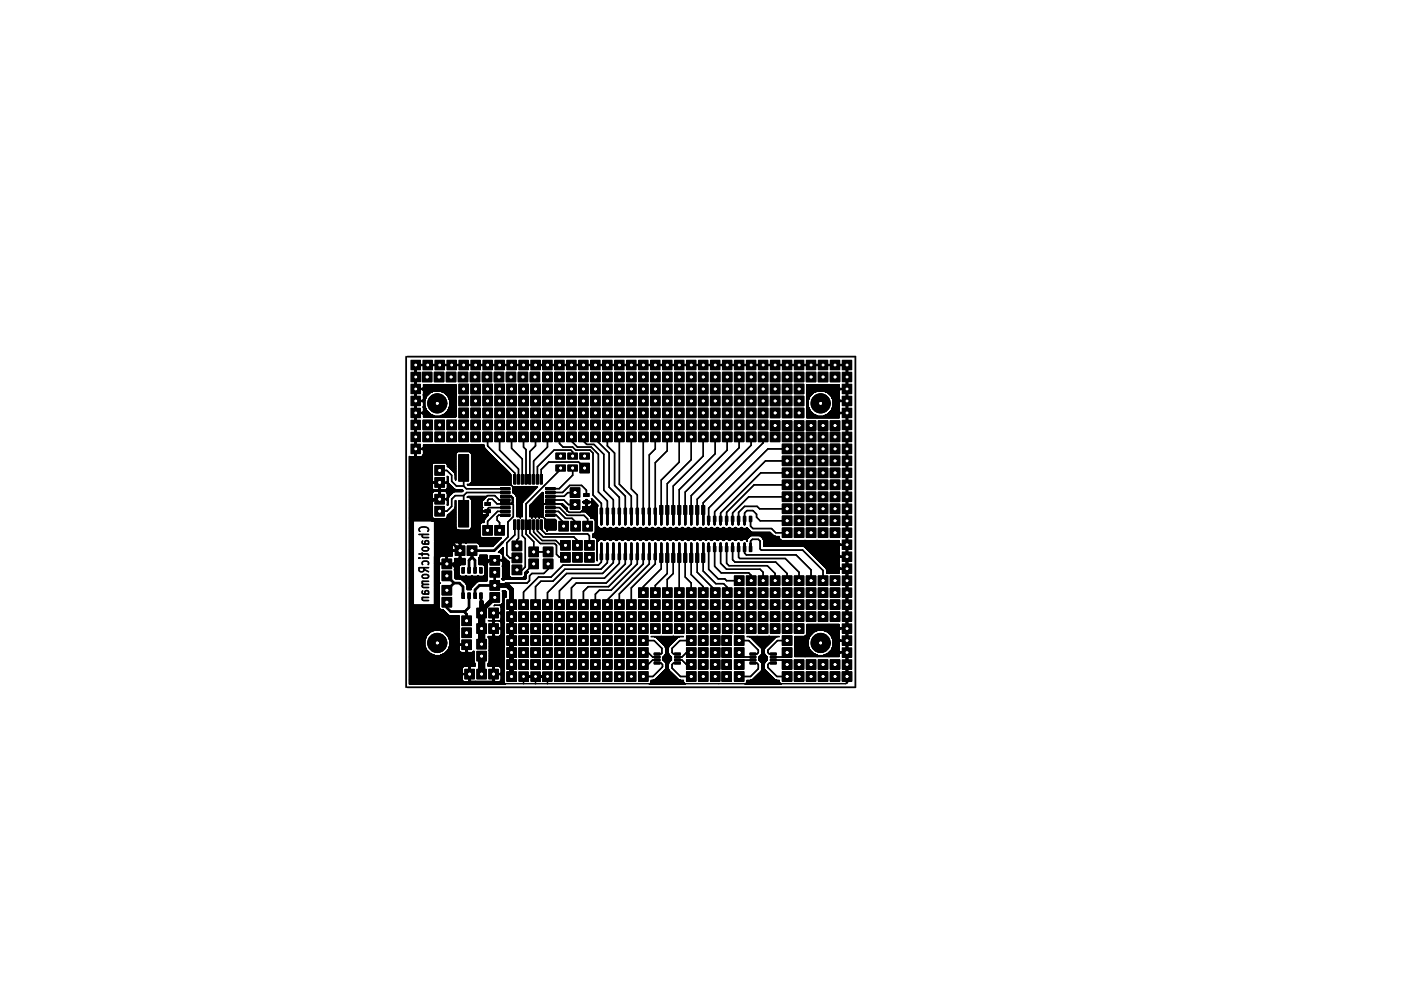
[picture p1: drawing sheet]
<svg xmlns="http://www.w3.org/2000/svg" width="297mm" height="210mm" viewBox="0 0 297 210" stroke-linecap="round" stroke-linejoin="round" font-family="sans-serif">
<g fill="none" stroke="#000" stroke-width=".3">
<path d="M90.2 97.8h-1.9l-.2-.1v-20.3h91.5v66M90.2 97.8l3.1-3.1h6.9l9.1 9.1h.6M90.2 97.8v4.1l.4 .4h2.6v3.5M93.2 99.7h1.5l1.1 1.1v1.2l1 1h1.5M98.3 99.2v3.8M103.4 92.6v1.9l5.7 5.8v1.3M105.9 92.6v2.8l4 4v2.2M108.5 92.6v2.4l2.2 2.3v4.3M111 92.6v2.2l.5 .5v6.3M113.5 92.6v1.9l-1.2 1.3v5.8M116.1 92.6v2.2l-3 2.9v3.9M118.6 92.6v1.4l.8 .8h2l.6 .6h3.1l.6 .7v8.9l1.8 1.7v1.7"/>
<path d="M118.9 99.2v.3l-7.4 7.3v6.4l1.7 1.7v2.1h3M121.2 92.6v.9l1.2 1.3h2.9l1.6 1.5v8l1.9 1.9v2.2M121.4 99.2v1.6l-2.8 2.8h-1.9M121.4 96.7v-.9l-.4-.4h-3.5l-3.6 3.6v2.6M123.7 92.6v.9l.7 .7h1.5l2.1 2.1v7.6l2 2.1v2.4M124 99.2l-1.3-1.2h-6.4l-1.5 1.5v2.1M126.2 92.6v.5l3 3v7.2l2.1 2.2v2.9M128.8 92.6v1.9l1.5 1.6v6.8l2.3 2.3v3.2M131.3 92.6v10.1l2.6 2.5v3.2M133.9 92.6v11.1l1.2 1.3v3.4M136.4 92.6v15.8M138.9 92.6v2.6l-1.2 1.2v12"/>
<path d="M141.5 92.6v3l-2.6 2.5v10.3M144 92.6v5.4l-3.8 3.8v6.3M146.6 92.6v4.9l-5.1 5v5.6M149.1 92.6v4.1l-6.4 6.3v5.1M151.6 92.6v3.6l-7.6 7.6v4.3M154.2 92.6v2.8l-8.9 8.9v3.8M156.7 92.6v2.3l-10.1 10.2v3M159.3 92.6v1.8l-11.5 11.4v2.3M161.8 92.6v1.3l-12.7 12.7v1.5M166.9 95.2h-4.1l-12.6 12.5v2.3M166.9 97.7h-4.6l-10.8 10.8v1.5M88.8 117.5h1.8h.2l.1 .3"/>
<path d="M88.8 118.3h.2M88.8 113.3h2.1M89 112.7l-.1-.1a.5 .5 0 0 1 .4-.8l.7-.1a.75 .75 0 0 1 .9 .7l-.2 .3M89.5 117.2v.6M89.5 118.3h1.4M89.6 114.7v.6h1.3M89.6 116.1l.9-.1 .3 .1 .1 .4-.4 .3h-.6l-.4-.3zM89.6 119.7l-.1-.4 .4-.3 .9 .1v.6M89.7 113.3l-.2 .2 .1 .4 1.3 .1M90 115.3l.1-.5 .3-.2 .5 .2-.1 .5M98.3 105.1h-1.8l-.7 .7v1.6l-1.1 1h-1.5M98.3 103l.6 .6h8.2"/>
<path d="M98.3 105.1v3.8M104.9 118.8h1.8l.9 .9v2.4l.5 .5h3l.3-.2v-1.1l1.8-1.7M107.1 106.8h-1.7l-1-1h-.8l-.2 .3v.8M107.1 104.4h-8.1l-.7 .7M107.1 107.6h-3.5l-.2 .3v1l-.3 .2h-.5l-1 1.1v1l-4.1 4v1.6M107.1 108.4h-1.6l-2.1 2.1v1.9M107.1 106h-1.3l-.9-.9h-1.5l-2.1 2v1.5l.9 .9M107.1 109.2h-1.4l-.3 .3v.8l.5 .5v1.6M108.4 106.8l.4 .2v2.5l-1.1 1.2v3.1l-2.9 3M109.1 111.2v2.2l-1.7 1.7v2.6l.7 .6h1.5M109.9 111.2v2.9l-.3 .4v1.2M110.7 111.2v2.4l.7 .6v6l-.7 .6h-1.1"/>
<path d="M112.3 111.2v1.8l2.3 2.2h3l.4 .4v1.9l.6 .7h1.3M113.1 111.2v1.6l1.8 1.8h3l1 1h1M113.9 111.2v1.4l1.3 1.2h6.5l.7 .8v1M114.7 111.2v1l1 1h8.9l.4 .4v2M116.2 119.6v1.1l-.9 .9h-2.5l-.5 .5v1l-.5 .5h-4.6l-.5 .5h-1.8M116.7 104.4h2.6l1.5-1.5h2.5l1 1v1.1M116.7 107.6h1.9l1.7 1.7h3.5l.8 .7v1.6M116.7 106h2.9l.9 1h1.4M116.7 108.4h1.7l1.5 1.5h1.4l.7 .8v.9M116.7 109.2h1.2l1.6 1.6v.8M121.9 104.4h-1.5l-.8 .8h-2.9M123.8 107.9h.7l2.1 2.1v2.1l.1 .1"/>
<path d="M124.3 106.5v.9l-1.2 1.2h-2.4l-1.9-1.8h-4.1l-.9 .9v.9l1 1.1h.4l.8 .7M127.5 118v1.2l-.6 .6h-7.5l-2.6 2.6h-2.6l-3.2 3.1v2.7M128.8 118v1.3l-1.4 1.4h-7.6l-2.6 2.5h-2.5l-1.2 1.2v3.8M130 118v1.3l-2.2 2.3h-7.7l-4 4.1v2.5M131.3 118v1.4l-3.2 3.2h-6.8l-2.7 2.7v2.9M132.6 118v1.6l-4.1 4h-6.3l-1 1v3.6M133.9 118v1.6l-4.9 4.8h-4.3l-1 1v2.8M135.1 118v1.6l-5.6 5.5h-2.4l-.9 .9v2.2M136.4 118v1.6l-7.6 7.6v1M137.7 118v1.6l-6.4 6.3v2.3M138.9 118v1.6l-5 5v3.6M140.2 118.3v2.3l-3.8 3.8v1.3"/>
<path d="M141.5 118.3v3.3l-2.6 2.5v1.6M142.7 118.3v3.3l-1.2 1.3v2.8M144 118.3v7.4M145.3 118.3v4.1l1.3 1.2v2.1M146.6 118.3v3.5l2.5 2.6v1.3M147.8 118.3v3l3.8 3.8v.6M149.1 118.3v2.8l2.7 2.6h1.6l.8 .8v1.2M150.2 116.4v4.3l2.1 2h1.4l.4 .4h2.6M151.5 116.4v3.7l1.4 1.4h5.9l.5 .5v1.1M152.8 116.4v3l1.3 1.3h7.1l.6 .6v1.8M154.1 116.4v3l.5 .5h8.1l1.6 1.7v1.5M155.3 116.4v2.3l.5 .5h8.7l2.4 2.4v1.5"/>
<path d="M156.6 116.4v1.8l.2 .2h9.7l2.9 2.9v1.8M157.9 110v-1.2l.5-.5h1.2l.8 .7v.7l.8 .7h5.7M157.9 116.4v.9l.3 .4h10.6l3.2 3.1v2.3M159.1 110v1.6l.5 .5h4l.9 .9h2.4M159.1 116.4v-1.7l.4-.3h1.3l.4 .3v1.7l.2 .2h8.8l4.3 4.4v2.1M166.9 100.3h-5.6l-8.5 8.5v1.2M166.9 102.8h-7l-5.8 5.8v1.4M166.9 105.3h-8.1l-3.5 3.5v1.2M166.9 107.9h-5.9l-.5-.5h-2.6l-1.3 1.2v1.4M174.8 115.5h4.8M89.5 123.3h1.4M89.5 126.7h1.4"/>
<path d="M89.6 122l.9-.2 .3 .2 .1 .3-.4 .3h-.6l-.4-.3zM89.6 125.3v.6h1.3M89.7 123.3l-.2 .2 .1 .3 1.3 .1M89.7 126.7l-.2 .2 .1 .4h1.3M89.8 123.9l-.3 .2 .1 .4 1.3 .1M89.9 120.4v.5l-.2 .3h-.5l-.4-.3v-.5h2.1M89.9 120.7l1 .5M90 125.9l.1-.5 .3-.2 .5 .2-.1 .5M136.4 138.4h1l1 .9h.9M136.4 135.8h2.3l1.6 1.7v1l-.1 .1h-.9M139.3 139.9h-.9l-1 1h-1M141.5 136.1v8.9"/>
<path d="M143.6 139.9h1l.9 1h1.1M146.6 138.4h-1.1l-.9 .9h-1M146.6 135.8h-2.5l-1.6 1.7v.9l.3 .2h.8M156.7 138.4l1 .9h1.9M156.7 135.8h2.1l2 2v.6l-.3 .2h-.9M159.6 139.9h-1.9l-1 1M161.8 136.8v8.2M164 139.9h1.9l1 1M166.9 138.4l-1 .9h-1.9M166.9 135.8h-2.1l-2 2v.6l.3 .2h.9M99.6 142.9v1.3l.2 .2h4.6l.2-.2 .8 .8h73.9l.3-.3M111 143.4v1.6"/>
<path d="M113.5 143.4v1.6M116.1 143.4v1.6M139.3 140.6h.9l.3 .3v.5l-2.1 2h-2M143.6 140.6h-.8l-.3 .3v.8l1.8 1.7h2.3M159.6 140.6h.9l.3 .3v.9l-1.7 1.6h-2.4M164 140.6h-.9l-.3 .3v.6l1.9 1.9h2.2"/>
</g>
<path d="M86.1 75.6v70.1M86.4 75.6h95v70.1h-95" fill="none" stroke="#000" stroke-width=".38"/>
<g fill="#000">
<path d="M87.1 76.4h2.1v2h-2.1zM87.1 78.9h2.1v2h-2.1zM89.5 78.9h2.1v2h-2.1zM89.7 76.4h2v2h-2zM92.1 78.9h2v2h-2zM92.2 76.4h2v2h-2zM94.6 78.9h2v2h-2zM94.7 76.4h2.1v2h-2.1zM97.2 78.9h2v2h-2zM97.3 76.4h2v2h-2zM99.7 78.9h2v2h-2zM99.8 76.4h2.1v2h-2.1z"/>
<path d="M102.2 78.9h2.1v2h-2.1zM102.4 76.4h2v2h-2zM104.8 78.9h2v2h-2zM104.9 76.4h2v2h-2zM107.3 78.9h2v2h-2zM107.4 76.4h2.1v2h-2.1zM109.9 78.9h2v2h-2zM110 76.4h2v2h-2zM112.4 78.9h2v2h-2zM112.5 76.4h2.1v2h-2.1zM115.1 78.9h2v2h-2zM115.1 76.4h2v2h-2z"/>
<path d="M117.6 78.9h2v2h-2zM117.6 76.4h2v2h-2zM120.1 78.9h2.1v2h-2.1zM120.1 76.4h2.1v2h-2.1zM122.7 78.9h2v2h-2zM122.7 76.4h2v2h-2zM125.2 78.9h2.1v2h-2.1zM125.2 76.4h2.1v2h-2.1zM127.8 78.9h2v2h-2zM127.8 76.4h2v2h-2zM130.3 78.9h2v2h-2zM130.3 76.4h2v2h-2z"/>
<path d="M132.8 78.9h2.1v2h-2.1zM132.8 76.4h2.1v2h-2.1zM135.4 78.9h2v2h-2zM135.4 76.4h2v2h-2zM137.9 78.9h2.1v2h-2.1zM137.9 76.4h2.1v2h-2.1zM140.5 78.9h2v2h-2zM140.5 76.4h2v2h-2zM143 78.9h2v2h-2zM143 76.4h2v2h-2zM145.5 78.9h2.1v2h-2.1zM145.5 76.4h2.1v2h-2.1z"/>
<path d="M148.1 78.9h2v2h-2zM148.1 76.4h2v2h-2zM150.6 78.9h2.1v2h-2.1zM150.6 76.4h2.1v2h-2.1zM153.2 78.9h2v2h-2zM153.2 76.4h2v2h-2zM155.7 78.9h2v2h-2zM155.7 76.4h2v2h-2zM158.2 78.9h2.1v2h-2.1zM158.2 76.4h2.1v2h-2.1zM160.8 78.9h2v2h-2zM160.8 76.4h2v2h-2z"/>
<path d="M163.3 78.9h2.1v2h-2.1zM163.3 76.4h2.1v2h-2.1zM165.9 78.9h2v2h-2zM165.9 76.4h2v2h-2zM168.4 78.9h2v2h-2zM168.4 76.4h2v2h-2zM170.9 78.9h2.1v2h-2.1zM170.9 76.4h2.1v2h-2.1zM173.5 78.9h2v2h-2zM173.5 76.4h2v2h-2zM176 78.9h2.1v2h-2.1zM176 76.4h2.1v2h-2.1z"/>
<path d="M178.6 76.4h2v2h-2zM178.6 78.9h2v2h-2zM87.1 81.5h2.1v2h-2.1zM87.1 84h2.1v2h-2.1zM87.1 86.5h2.1v2.1h-2.1zM87.1 89.1h2.1v2h-2.1zM87.1 91.6h2.1v2h-2.1zM87.1 94.2h2.1v2h-2.1zM89.7 89.1h2v2h-2zM89.7 91.6h2v2h-2zM92.2 98.7h2v2.1h-2zM92.2 89.1h2v2h-2z"/>
<path d="M92.2 91.6h2v2h-2zM94.7 89.1h2.1v2h-2.1zM94.7 91.6h2.1v2h-2.1zM97.2 96.4h2.1v5.6h-2.1zM97.3 84h2v2h-2zM97.3 86.5h2v2.1h-2zM97.3 81.5h2v2h-2zM97.3 89.1h2v2h-2zM97.3 91.6h2v2h-2zM99.8 84h2.1v2h-2.1zM99.8 86.5h2.1v2.1h-2.1zM99.8 81.5h2.1v2h-2.1z"/>
<path d="M99.8 89.1h2.1v2h-2.1zM99.8 91.6h2.1v2h-2.1zM102.4 89.1h2v2h-2zM102.4 91.6h2v2h-2zM102.4 84h2v2h-2zM102.4 86.5h2v2.1h-2zM102.4 81.5h2v2h-2zM104.9 89.1h2v2h-2zM104.9 91.6h2v2h-2zM104.9 84h2v2h-2zM104.9 86.5h2v2.1h-2zM104.9 81.5h2v2h-2z"/>
<path d="M107.4 89.1h2.1v2h-2.1zM107.4 91.6h2.1v2h-2.1zM107.4 84h2.1v2h-2.1zM107.4 86.5h2.1v2.1h-2.1zM107.4 81.5h2.1v2h-2.1zM110 89.1h2v2h-2zM110 91.6h2v2h-2zM110 84h2v2h-2zM110 86.5h2v2.1h-2zM110 81.5h2v2h-2zM112.5 89.1h2.1v2h-2.1zM112.5 91.6h2.1v2h-2.1z"/>
<path d="M112.5 84h2.1v2h-2.1zM112.5 86.5h2.1v2.1h-2.1zM112.5 81.5h2.1v2h-2.1zM115.1 89.1h2v2h-2zM115.1 91.6h2v2h-2zM115.1 84h2v2h-2zM115.1 86.5h2v2.1h-2zM115.1 81.5h2v2h-2zM117.6 91.6h2v2h-2zM117.6 84h2v2h-2zM117.6 86.5h2v2.1h-2zM117.6 81.5h2v2h-2z"/>
<path d="M117.6 89.1h2v2h-2zM117.9 96.1h2v1.2h-2zM117.9 98.6h2v1.3h-2zM120.1 91.6h2.1v2h-2.1zM120.1 84h2.1v2h-2.1zM120.1 86.5h2.1v2.1h-2.1zM120.1 81.5h2.1v2h-2.1zM120.1 89.1h2.1v2h-2.1zM120.4 96.1h2v1.2h-2zM120.4 98.6h2v1.3h-2zM122.7 91.6h2v2h-2zM122.7 84h2v2h-2z"/>
<path d="M122.7 86.5h2v2.1h-2zM122.7 81.5h2v2h-2zM122.7 89.1h2v2h-2zM122.9 96.1h2.1v1.2h-2.1zM122.9 98.2h2.1v2.1h-2.1zM125.2 91.6h2.1v2h-2.1zM125.2 84h2.1v2h-2.1zM125.2 86.5h2.1v2.1h-2.1zM125.2 81.5h2.1v2h-2.1zM125.2 89.1h2.1v2h-2.1zM127.8 91.6h2v2h-2zM127.8 84h2v2h-2z"/>
<path d="M127.8 86.5h2v2.1h-2zM127.8 81.5h2v2h-2zM127.8 89.1h2v2h-2zM130.3 91.6h2v2h-2zM130.3 84h2v2h-2zM130.3 86.5h2v2.1h-2zM130.3 81.5h2v2h-2zM130.3 89.1h2v2h-2zM132.8 91.6h2.1v2h-2.1zM132.8 84h2.1v2h-2.1zM132.8 86.5h2.1v2.1h-2.1zM132.8 81.5h2.1v2h-2.1z"/>
<path d="M132.8 89.1h2.1v2h-2.1zM135.4 91.6h2v2h-2zM135.4 84h2v2h-2zM135.4 86.5h2v2.1h-2zM135.4 81.5h2v2h-2zM135.4 89.1h2v2h-2zM137.9 91.6h2.1v2h-2.1zM137.9 84h2.1v2h-2.1zM137.9 86.5h2.1v2.1h-2.1zM137.9 81.5h2.1v2h-2.1zM137.9 89.1h2.1v2h-2.1zM140.5 91.6h2v2h-2z"/>
<path d="M140.5 84h2v2h-2zM140.5 86.5h2v2.1h-2zM140.5 81.5h2v2h-2zM140.5 89.1h2v2h-2zM143 91.6h2v2h-2zM143 89.1h2v2h-2zM143 84h2v2h-2zM143 86.5h2v2.1h-2zM143 81.5h2v2h-2zM145.5 91.6h2.1v2h-2.1zM145.5 89.1h2.1v2h-2.1zM145.5 84h2.1v2h-2.1z"/>
<path d="M145.5 86.5h2.1v2.1h-2.1zM145.5 81.5h2.1v2h-2.1zM148.1 91.6h2v2h-2zM148.1 89.1h2v2h-2zM148.1 84h2v2h-2zM148.1 86.5h2v2.1h-2zM148.1 81.5h2v2h-2zM150.6 91.6h2.1v2h-2.1zM150.6 89.1h2.1v2h-2.1zM150.6 84h2.1v2h-2.1zM150.6 86.5h2.1v2.1h-2.1zM150.6 81.5h2.1v2h-2.1z"/>
<path d="M153.2 91.6h2v2h-2zM153.2 89.1h2v2h-2zM153.2 84h2v2h-2zM153.2 86.5h2v2.1h-2zM153.2 81.5h2v2h-2zM155.7 91.6h2v2h-2zM155.7 89.1h2v2h-2zM155.7 84h2v2h-2zM155.7 86.5h2v2.1h-2zM155.7 81.5h2v2h-2zM158.2 91.6h2.1v2h-2.1zM158.2 89.1h2.1v2h-2.1z"/>
<path d="M158.2 84h2.1v2h-2.1zM158.2 86.5h2.1v2.1h-2.1zM158.2 81.5h2.1v2h-2.1zM160.8 91.6h2v2h-2zM160.8 89.1h2v2h-2zM160.8 84h2v2h-2zM160.8 86.5h2v2.1h-2zM160.8 81.5h2v2h-2zM163.3 91.6h2.1v2h-2.1zM163.3 89.2h2.1v2h-2.1zM163.3 84h2.1v2h-2.1zM163.3 86.5h2.1v2.1h-2.1z"/>
<path d="M163.3 81.5h2.1v2h-2.1zM165.9 99.2h2v2.1h-2zM165.9 96.7h2v2h-2zM165.9 94.2h2v2h-2zM165.9 91.6h2v2h-2zM165.9 89.2h2v2h-2zM165.9 84h2v2h-2zM165.9 86.5h2v2.1h-2zM165.9 81.5h2v2h-2zM168.4 91.6h2v2h-2zM168.4 89.2h2v2h-2zM168.4 84h2v2h-2z"/>
<path d="M168.4 86.5h2v2.1h-2zM168.4 81.5h2v2h-2zM168.4 94.2h2v2h-2zM168.4 96.7h2v2h-2zM168.4 99.2h2v2.1h-2zM170.9 94.2h2.1v2h-2.1zM170.9 96.7h2.1v2h-2.1zM170.9 99.2h2.1v2.1h-2.1zM170.9 91.6h2.1v2h-2.1zM170.9 89.2h2.1v2h-2.1zM173.5 94.2h2v2h-2zM173.5 96.7h2v2h-2z"/>
<path d="M173.5 99.2h2v2.1h-2zM173.5 91.6h2v2h-2zM173.5 89.2h2v2h-2zM176 94.2h2.1v2h-2.1zM176 96.7h2.1v2h-2.1zM176 99.2h2.1v2.1h-2.1zM176 91.6h2.1v2h-2.1zM176 89.2h2.1v2h-2.1zM178.6 81.5h2v2h-2zM178.6 84h2v2h-2zM178.6 86.5h2v2.1h-2zM178.6 89.1h2v2h-2z"/>
<path d="M178.6 91.6h2v2h-2zM178.6 94.2h2v2h-2zM178.6 96.7h2v2h-2zM178.6 99.2h2v2.1h-2zM92.2 101.3h2v2h-2zM92.2 107.4h2v2h-2zM92.2 104.8h2v2.1h-2zM93.7 118.5h2.1v2.1h-2.1zM96.5 115.8h2v2h-2zM97.2 106.1h2.1v5.6h-2.1zM99.1 115.8h2v2h-2zM102.4 111.4h2v2.1h-2z"/>
<path d="M102.8 106.5h1.1v.7h-1.1zM102.8 108.1h1.1v.6h-1.1zM103.9 117.8h2v2h-2zM104.9 111.4h2v2.1h-2zM106.1 103.4h2v.4h-2zM106.1 104.2h2v.4h-2zM106.1 105h2v.4h-2zM106.1 105.8h2v.4h-2zM106.1 106.6h2v.4h-2zM106.1 107.4h2v.4h-2zM106.1 108.2h2v.4h-2zM106.1 109h2v.4h-2z"/>
<path d="M108.6 114.7h2v2.1h-2zM108.6 117.3h2v2h-2zM108.6 119.8h2v2h-2zM108.9 110.2h.5v2h-.5zM108.9 100.6h.5v2h-.5zM109.7 100.6h.5v2h-.5zM109.7 110.2h.5v2h-.5zM110.5 110.2h.5v2h-.5zM110.5 100.6h.5v2h-.5zM111.3 100.6h.5v2h-.5zM111.3 110.2h.5v2h-.5zM112.1 100.6h.4v2h-.4z"/>
<path d="M112.1 110.2h.5v2h-.5zM112.1 116h2.1v2h-2.1zM112.1 118.5h2.1v2.1h-2.1zM112.9 100.6h.5v2h-.5zM112.9 110.2h.5v2h-.5zM113.7 110.2h.5v2h-.5zM113.7 100.6h.5v2h-.5zM114.5 110.2h.5v2h-.5zM114.5 100.6h.5v2h-.5zM115.2 118.5h2v2.1h-2zM115.2 116h2v2h-2zM115.7 109h2v.4h-2z"/>
<path d="M115.7 103.4h2v.4h-2zM115.7 104.2h2v.4h-2zM115.7 105h2v.5h-2zM115.7 105.8h2v.4h-2zM115.7 106.6h2v.5h-2zM115.7 107.4h2v.4h-2zM115.7 108.2h2v.5h-2zM118.5 110.5h2v2.1h-2zM118.9 114.6h2v2h-2zM118.9 117.1h2v2.1h-2zM120.9 103.4h2v2.1h-2zM120.9 106h2v2h-2z"/>
<path d="M121 110.5h2.1v2.1h-2.1zM121.4 114.6h2v2h-2zM121.4 117.1h2v2.1h-2zM123.6 110.5h2v2.1h-2zM123.8 104.6h1.1v.7h-1.1zM123.8 106.2h1.1v.6h-1.1zM124 114.6h2v2h-2zM124 117.1h2v2.1h-2zM127.3 117.4h.5v1.3h-.5zM127.3 107.7h.5v1.3h-.5zM128.5 117.4h.5v1.3h-.5zM128.5 107.7h.5v1.3h-.5z"/>
<path d="M129.8 117.4h.5v1.3h-.5zM129.8 107.7h.5v1.3h-.5zM131.1 117.4h.5v1.3h-.5zM131.1 107.7h.5v1.3h-.5zM132.3 117.4h.5v1.3h-.5zM132.3 107.7h.5v1.3h-.5zM133.6 117.4h.5v1.3h-.5zM133.6 107.7h.5v1.3h-.5zM134.9 117.4h.5v1.3h-.5zM134.9 107.7h.5v1.3h-.5zM136.1 117.4h.5v1.3h-.5zM136.1 107.7h.5v1.3h-.5z"/>
<path d="M137.4 117.4h.5v1.3h-.5zM137.4 107.7h.5v1.3h-.5zM138.7 117.4h.5v1.3h-.5zM138.7 107.7h.5v1.3h-.5zM139.9 107.2h.6v1.9h-.6zM139.9 117.3h.6v1.9h-.6zM141.2 107.2h.6v1.9h-.6zM141.2 117.3h.6v1.9h-.6zM142.4 107.2h.7v1.9h-.7zM142.4 117.3h.7v1.9h-.7zM143.7 107.2h.6v1.9h-.6zM143.7 117.3h.6v1.9h-.6z"/>
<path d="M145 107.2h.6v1.9h-.6zM145 117.3h.6v1.9h-.6zM146.2 107.2h.7v1.9h-.7zM146.2 117.3h.7v1.9h-.7zM147.5 107.2h.6v1.9h-.6zM147.5 117.3h.6v1.9h-.6zM148.8 107.2h.6v1.9h-.6zM148.8 117.3h.6v1.9h-.6zM150 115.8h.5v1.2h-.5zM150 109.5h.5v1.1h-.5zM151.3 109.5h.5v1.1h-.5zM151.3 115.8h.5v1.2h-.5z"/>
<path d="M152.5 115.8h.5v1.2h-.5zM152.5 109.5h.5v1.1h-.5zM153.8 115.8h.5v1.2h-.5zM153.8 109.5h.5v1.1h-.5zM155.1 115.8h.5v1.2h-.5zM155.1 109.5h.5v1.1h-.5zM156.3 115.8h.5v1.2h-.5zM156.3 109.5h.5v1.1h-.5zM157.6 115.8h.5v1.2h-.5zM157.6 109.5h.5v1.1h-.5zM158.9 115.8h.5v1.2h-.5zM158.9 109.5h.5v1.1h-.5z"/>
<path d="M165.9 111.9h2v2.1h-2zM165.9 109.4h2v2h-2zM165.9 106.9h2v2h-2zM165.9 104.3h2v2h-2zM165.9 101.8h2v2h-2zM168.4 101.8h2v2h-2zM168.4 104.3h2v2h-2zM168.4 106.9h2v2h-2zM168.4 109.4h2v2h-2zM168.4 111.9h2v2.1h-2zM170.9 101.8h2.1v2h-2.1zM170.9 104.3h2.1v2h-2.1z"/>
<path d="M170.9 106.9h2.1v2h-2.1zM170.9 109.4h2.1v2h-2.1zM170.9 111.9h2.1v2.1h-2.1zM173.5 101.8h2v2h-2zM173.5 104.3h2v2h-2zM173.5 106.9h2v2h-2zM173.5 109.4h2v2h-2zM173.5 111.9h2v2.1h-2zM176 101.8h2.1v2h-2.1zM176 104.3h2.1v2h-2.1zM176 106.9h2.1v2h-2.1zM176 109.4h2.1v2h-2.1z"/>
<path d="M176 111.9h2.1v2.1h-2.1zM178.6 101.8h2v2h-2zM178.6 104.3h2v2h-2zM178.6 106.9h2v2h-2zM178.6 109.4h2v2h-2zM178.6 111.9h2v2.1h-2zM178.6 114.5h2v2h-2zM178.6 117h2v2h-2zM178.6 119.6h2v2h-2zM93.7 121.1h2.1v2h-2.1zM93.7 126.7h2.1v2h-2.1zM93.7 124.1h2.1v2.1h-2.1z"/>
<path d="M97.9 120.4h.5v1.1h-.5zM97.9 125.7h.5v1.2h-.5zM97.9 130.6h2v2h-2zM97.9 133.1h2v2.1h-2zM97.9 135.7h2v2h-2zM99.2 120.4h.5v1.1h-.5zM99.2 125.7h.5v1.2h-.5zM100.5 120.4h.5v1.1h-.5zM100.5 125.7h.5v1.2h-.5zM101.1 138.1h2v2h-2zM101.1 135.6h2v2h-2zM101.1 129h2v2h-2z"/>
<path d="M101.1 132.3h2v2h-2zM101.7 120.4h.5v1.1h-.5zM101.7 125.7h.5v1.2h-.5zM103.6 129h2.1v2h-2.1zM103.6 132.3h2.1v2h-2.1zM103.9 123.1h2v2h-2zM103.9 125.7h2v2h-2zM103.9 120.3h2v2h-2zM107.4 127.2h2.1v2h-2.1zM107.4 129.7h2.1v2h-2.1zM107.4 132.3h2.1v2h-2.1zM107.4 134.8h2.1v2h-2.1z"/>
<path d="M107.4 137.3h2.1v2.1h-2.1zM107.4 139.9h2.1v2h-2.1zM110 127.2h2v2h-2zM110 129.7h2v2h-2zM110 132.3h2v2h-2zM110 134.8h2v2h-2zM110 137.3h2v2.1h-2zM110 139.9h2v2h-2zM112.5 127.2h2.1v2h-2.1zM112.5 129.7h2.1v2h-2.1zM112.5 132.3h2.1v2h-2.1zM112.5 134.8h2.1v2h-2.1z"/>
<path d="M112.5 137.3h2.1v2.1h-2.1zM112.5 139.9h2.1v2h-2.1zM115.1 127.2h2v2h-2zM115.1 129.7h2v2h-2zM115.1 132.3h2v2h-2zM115.1 134.8h2v2h-2zM115.1 137.3h2v2.1h-2zM115.1 139.9h2v2h-2zM117.6 127.2h2v2h-2zM117.6 129.7h2v2h-2zM117.6 132.3h2v2h-2zM117.6 134.8h2v2h-2z"/>
<path d="M117.6 137.3h2v2.1h-2zM117.6 139.9h2v2h-2zM120.1 127.2h2.1v2h-2.1zM120.1 129.7h2.1v2h-2.1zM120.1 132.3h2.1v2h-2.1zM120.1 134.8h2.1v2h-2.1zM120.1 137.3h2.1v2.1h-2.1zM120.1 139.9h2.1v2h-2.1zM122.7 127.2h2v2h-2zM122.7 129.7h2v2h-2zM122.7 132.3h2v2h-2zM122.7 134.8h2v2h-2z"/>
<path d="M122.7 137.3h2v2.1h-2zM122.7 139.9h2v2h-2zM125.2 127.2h2.1v2h-2.1zM125.2 129.7h2.1v2h-2.1zM125.2 132.3h2.1v2h-2.1zM125.2 134.8h2.1v2h-2.1zM125.2 137.3h2.1v2.1h-2.1zM125.2 139.9h2.1v2h-2.1zM127.8 127.2h2v2h-2zM127.8 129.7h2v2h-2zM127.8 132.3h2v2h-2zM127.8 134.8h2v2h-2z"/>
<path d="M127.8 137.3h2v2.1h-2zM127.8 139.9h2v2h-2zM130.3 127.2h2v2h-2zM130.3 129.7h2v2h-2zM130.3 132.3h2v2h-2zM130.3 134.8h2v2h-2zM130.3 137.3h2v2.1h-2zM130.3 139.9h2v2h-2zM132.8 127.2h2.1v2h-2.1zM132.8 129.7h2.1v2h-2.1zM132.8 132.3h2.1v2h-2.1zM132.8 134.8h2.1v2h-2.1z"/>
<path d="M132.8 137.3h2.1v2.1h-2.1zM132.8 139.9h2.1v2h-2.1zM135.4 134.8h2v2h-2zM135.4 137.3h2v2.1h-2zM135.4 139.9h2v2h-2zM135.4 124.6h2v2.1h-2zM135.4 127.2h2v2h-2zM135.4 129.7h2v2h-2zM135.4 132.3h2v2h-2zM137.9 124.6h2.1v2.1h-2.1zM137.9 127.2h2.1v2h-2.1zM137.9 129.7h2.1v2h-2.1z"/>
<path d="M137.9 132.3h2.1v2h-2.1zM138.7 139.8h1.3v.3h-1.3zM138.7 139.1h1.3v.4h-1.3zM138.7 138.5h1.3v.3h-1.3zM140.5 124.6h2v2.1h-2zM140.5 127.2h2v2h-2zM140.5 129.7h2v2h-2zM140.5 132.3h2v2h-2zM143 138.5h1.3v.3h-1.3zM143 139.1h1.3v.4h-1.3zM143 139.8h1.3v.3h-1.3zM143 124.6h2v2.1h-2z"/>
<path d="M143 127.2h2v2h-2zM143 129.7h2v2h-2zM143 132.3h2v2h-2zM145.5 139.9h2.1v2h-2.1zM145.5 137.3h2.1v2.1h-2.1zM145.5 134.8h2.1v2h-2.1zM145.5 124.6h2.1v2.1h-2.1zM145.5 127.2h2.1v2h-2.1zM145.5 129.7h2.1v2h-2.1zM145.5 132.3h2.1v2h-2.1zM148.1 124.6h2v2.1h-2zM148.1 127.2h2v2h-2z"/>
<path d="M148.1 129.7h2v2h-2zM148.1 132.3h2v2h-2zM148.1 134.8h2v2h-2zM148.1 137.3h2v2.1h-2zM148.1 139.9h2v2h-2zM150.6 124.6h2.1v2.1h-2.1zM150.6 127.2h2.1v2h-2.1zM150.6 129.7h2.1v2h-2.1zM150.6 132.3h2.1v2h-2.1zM150.6 134.8h2.1v2h-2.1zM150.6 137.3h2.1v2.1h-2.1zM150.6 139.9h2.1v2h-2.1z"/>
<path d="M153 134.8h2.1v2h-2.1zM153 137.3h2.1v2.1h-2.1zM153 139.9h2.1v2h-2.1zM153.2 124.6h2v2.1h-2zM153.2 127.2h2v2h-2zM153.2 129.7h2v2h-2zM153.2 132.3h2v2h-2zM155.7 134.8h2v2h-2zM155.7 137.3h2v2.1h-2zM155.7 139.9h2v2h-2zM155.7 122.1h2v2h-2zM155.7 124.6h2v2.1h-2z"/>
<path d="M155.7 127.2h2v2h-2zM155.7 129.7h2v2h-2zM155.7 132.3h2v2h-2zM158.2 122.1h2.1v2h-2.1zM158.2 124.6h2.1v2.1h-2.1zM158.2 127.2h2.1v2h-2.1zM158.2 129.7h2.1v2h-2.1zM158.2 132.3h2.1v2h-2.1zM159 139.8h1.3v.3h-1.3zM159 139.1h1.3v.4h-1.3zM159 138.5h1.3v.3h-1.3zM160.8 122.1h2v2h-2z"/>
<path d="M160.8 124.6h2v2.1h-2zM160.8 127.2h2v2h-2zM160.8 129.7h2v2h-2zM160.8 132.3h2v2h-2zM163.3 122.1h2.1v2h-2.1zM163.3 138.5h1.3v.3h-1.3zM163.3 139.1h1.3v.4h-1.3zM163.3 139.8h1.3v.3h-1.3zM163.3 124.6h2.1v2.1h-2.1zM163.3 127.2h2.1v2h-2.1zM163.3 129.7h2.1v2h-2.1zM163.3 132.3h2.1v2h-2.1z"/>
<path d="M165.9 139.9h2v2h-2zM165.9 137.3h2v2.1h-2zM165.9 134.8h2v2h-2zM165.9 122.1h2v2h-2zM165.9 124.6h2v2.1h-2zM165.9 127.2h2v2h-2zM165.9 129.7h2v2h-2zM165.9 132.3h2v2h-2zM168.4 122.1h2v2h-2zM168.4 124.6h2v2.1h-2zM168.4 127.2h2v2h-2zM168.4 129.7h2v2h-2z"/>
<path d="M168.4 132.3h2v2h-2zM168.4 139.9h2v2h-2zM170.9 122.1h2.1v2h-2.1zM170.9 124.6h2.1v2.1h-2.1zM170.9 127.2h2.1v2h-2.1zM170.9 139.9h2.1v2h-2.1zM170.9 129.7h2.1v2h-2.1zM173.5 122.1h2v2h-2zM173.5 124.6h2v2.1h-2zM173.5 127.2h2v2h-2zM173.5 139.9h2v2h-2zM173.5 129.7h2v2h-2z"/>
<path d="M176 139.9h2.1v2h-2.1zM176 129.7h2.1v2h-2.1zM176 122.1h2.1v2h-2.1zM176 124.6h2.1v2.1h-2.1zM176 127.2h2.1v2h-2.1zM178.6 122.1h2v2h-2zM178.6 124.6h2v2.1h-2zM178.6 127.2h2v2h-2zM178.6 129.7h2v2h-2zM178.6 132.3h2v2h-2zM178.6 134.8h2v2h-2zM178.6 137.3h2v2.1h-2z"/>
<path d="M178.6 139.9h2v2h-2zM98.6 141.9h2v2h-2zM101.1 141.9h2v2h-2zM103.6 141.9h2.1v2h-2.1zM107.4 142.4h2.1v2h-2.1zM110 142.4h2v2h-2zM112.5 142.4h2.1v2h-2.1zM115.1 142.4h2v2h-2zM117.6 142.4h2v2h-2zM120.1 142.4h2.1v2h-2.1zM122.7 142.4h2v2h-2zM125.2 142.4h2.1v2h-2.1z"/>
<path d="M127.8 142.4h2v2h-2zM130.3 142.4h2v2h-2zM132.8 142.4h2.1v2h-2.1zM135.4 142.4h2v2h-2zM138.7 140.4h1.3v.4h-1.3zM143 140.4h1.3v.4h-1.3zM145.5 142.4h2.1v2h-2.1zM148.1 142.4h2v2h-2zM150.6 142.4h2.1v2h-2.1zM153 142.4h2.1v2h-2.1zM155.7 142.4h2v2h-2zM159 140.4h1.3v.4h-1.3z"/>
<path d="M163.3 140.4h1.3v.4h-1.3zM165.9 142.4h2v2h-2zM168.4 142.4h2v2h-2zM170.9 142.4h2.1v2h-2.1zM173.5 142.4h2v2h-2zM176 142.4h2.1v2h-2.1zM178.6 142.4h2v2h-2z"/>
<circle cx="92.7" cy="85.5" r="2.03"/>
<circle cx="174" cy="85.5" r="2.03"/>
<circle cx="92.7" cy="136.3" r="2.03"/>
<circle cx="174" cy="136.3" r="2.03"/>
</g>
<g fill="none" stroke="#000" stroke-width=".21">
<path d="M87.1 76.4h2.1v2h-2.1zM87.1 78.9h2.1v2h-2.1zM89.5 78.9h2.1v2h-2.1zM89.7 76.4h2v2h-2zM92.1 78.9h2v2h-2zM92.2 76.4h2v2h-2zM94.6 78.9h2v2h-2zM94.7 76.4h2.1v2h-2.1zM97.2 78.9h2v2h-2zM97.3 76.4h2v2h-2zM99.7 78.9h2v2h-2zM99.8 76.4h2.1v2h-2.1z"/>
<path d="M102.2 78.9h2.1v2h-2.1zM102.4 76.4h2v2h-2zM104.8 78.9h2v2h-2zM104.9 76.4h2v2h-2zM107.3 78.9h2v2h-2zM107.4 76.4h2.1v2h-2.1zM109.9 78.9h2v2h-2zM110 76.4h2v2h-2zM112.4 78.9h2v2h-2zM112.5 76.4h2.1v2h-2.1zM115.1 78.9h2v2h-2zM115.1 76.4h2v2h-2z"/>
<path d="M117.6 78.9h2v2h-2zM117.6 76.4h2v2h-2zM120.1 78.9h2.1v2h-2.1zM120.1 76.4h2.1v2h-2.1zM122.7 78.9h2v2h-2zM122.7 76.4h2v2h-2zM125.2 78.9h2.1v2h-2.1zM125.2 76.4h2.1v2h-2.1zM127.8 78.9h2v2h-2zM127.8 76.4h2v2h-2zM130.3 78.9h2v2h-2zM130.3 76.4h2v2h-2z"/>
<path d="M132.8 78.9h2.1v2h-2.1zM132.8 76.4h2.1v2h-2.1zM135.4 78.9h2v2h-2zM135.4 76.4h2v2h-2zM137.9 78.9h2.1v2h-2.1zM137.9 76.4h2.1v2h-2.1zM140.5 78.9h2v2h-2zM140.5 76.4h2v2h-2zM143 78.9h2v2h-2zM143 76.4h2v2h-2zM145.5 78.9h2.1v2h-2.1zM145.5 76.4h2.1v2h-2.1z"/>
<path d="M148.1 78.9h2v2h-2zM148.1 76.4h2v2h-2zM150.6 78.9h2.1v2h-2.1zM150.6 76.4h2.1v2h-2.1zM153.2 78.9h2v2h-2zM153.2 76.4h2v2h-2zM155.7 78.9h2v2h-2zM155.7 76.4h2v2h-2zM158.2 78.9h2.1v2h-2.1zM158.2 76.4h2.1v2h-2.1zM160.8 78.9h2v2h-2zM160.8 76.4h2v2h-2z"/>
<path d="M163.3 78.9h2.1v2h-2.1zM163.3 76.4h2.1v2h-2.1zM165.9 78.9h2v2h-2zM165.9 76.4h2v2h-2zM168.4 78.9h2v2h-2zM168.4 76.4h2v2h-2zM170.9 78.9h2.1v2h-2.1zM170.9 76.4h2.1v2h-2.1zM173.5 78.9h2v2h-2zM173.5 76.4h2v2h-2zM176 78.9h2.1v2h-2.1zM176 76.4h2.1v2h-2.1z"/>
<path d="M178.6 76.4h2v2h-2zM178.6 78.9h2v2h-2zM87.1 81.5h2.1v2h-2.1zM87.1 84h2.1v2h-2.1zM87.1 86.5h2.1v2.1h-2.1zM87.1 89.1h2.1v2h-2.1zM87.1 91.6h2.1v2h-2.1zM87.1 94.2h2.1v2h-2.1zM89.7 89.1h2v2h-2zM89.7 91.6h2v2h-2zM92.2 98.7h2v2.1h-2zM92.2 89.1h2v2h-2z"/>
<path d="M92.2 91.6h2v2h-2zM94.7 89.1h2.1v2h-2.1zM94.7 91.6h2.1v2h-2.1zM97.2 96.4h2.1v5.6h-2.1zM97.3 84h2v2h-2zM97.3 86.5h2v2.1h-2zM97.3 81.5h2v2h-2zM97.3 89.1h2v2h-2zM97.3 91.6h2v2h-2zM99.8 84h2.1v2h-2.1zM99.8 86.5h2.1v2.1h-2.1zM99.8 81.5h2.1v2h-2.1z"/>
<path d="M99.8 89.1h2.1v2h-2.1zM99.8 91.6h2.1v2h-2.1zM102.4 89.1h2v2h-2zM102.4 91.6h2v2h-2zM102.4 84h2v2h-2zM102.4 86.5h2v2.1h-2zM102.4 81.5h2v2h-2zM104.9 89.1h2v2h-2zM104.9 91.6h2v2h-2zM104.9 84h2v2h-2zM104.9 86.5h2v2.1h-2zM104.9 81.5h2v2h-2z"/>
<path d="M107.4 89.1h2.1v2h-2.1zM107.4 91.6h2.1v2h-2.1zM107.4 84h2.1v2h-2.1zM107.4 86.5h2.1v2.1h-2.1zM107.4 81.5h2.1v2h-2.1zM110 89.1h2v2h-2zM110 91.6h2v2h-2zM110 84h2v2h-2zM110 86.5h2v2.1h-2zM110 81.5h2v2h-2zM112.5 89.1h2.1v2h-2.1zM112.5 91.6h2.1v2h-2.1z"/>
<path d="M112.5 84h2.1v2h-2.1zM112.5 86.5h2.1v2.1h-2.1zM112.5 81.5h2.1v2h-2.1zM115.1 89.1h2v2h-2zM115.1 91.6h2v2h-2zM115.1 84h2v2h-2zM115.1 86.5h2v2.1h-2zM115.1 81.5h2v2h-2zM117.6 91.6h2v2h-2zM117.6 84h2v2h-2zM117.6 86.5h2v2.1h-2zM117.6 81.5h2v2h-2z"/>
<path d="M117.6 89.1h2v2h-2zM117.9 96.1h2v1.2h-2zM117.9 98.6h2v1.3h-2zM120.1 91.6h2.1v2h-2.1zM120.1 84h2.1v2h-2.1zM120.1 86.5h2.1v2.1h-2.1zM120.1 81.5h2.1v2h-2.1zM120.1 89.1h2.1v2h-2.1zM120.4 96.1h2v1.2h-2zM120.4 98.6h2v1.3h-2zM122.7 91.6h2v2h-2zM122.7 84h2v2h-2z"/>
<path d="M122.7 86.5h2v2.1h-2zM122.7 81.5h2v2h-2zM122.7 89.1h2v2h-2zM122.9 96.1h2.1v1.2h-2.1zM122.9 98.2h2.1v2.1h-2.1zM125.2 91.6h2.1v2h-2.1zM125.2 84h2.1v2h-2.1zM125.2 86.5h2.1v2.1h-2.1zM125.2 81.5h2.1v2h-2.1zM125.2 89.1h2.1v2h-2.1zM127.8 91.6h2v2h-2zM127.8 84h2v2h-2z"/>
<path d="M127.8 86.5h2v2.1h-2zM127.8 81.5h2v2h-2zM127.8 89.1h2v2h-2zM130.3 91.6h2v2h-2zM130.3 84h2v2h-2zM130.3 86.5h2v2.1h-2zM130.3 81.5h2v2h-2zM130.3 89.1h2v2h-2zM132.8 91.6h2.1v2h-2.1zM132.8 84h2.1v2h-2.1zM132.8 86.5h2.1v2.1h-2.1zM132.8 81.5h2.1v2h-2.1z"/>
<path d="M132.8 89.1h2.1v2h-2.1zM135.4 91.6h2v2h-2zM135.4 84h2v2h-2zM135.4 86.5h2v2.1h-2zM135.4 81.5h2v2h-2zM135.4 89.1h2v2h-2zM137.9 91.6h2.1v2h-2.1zM137.9 84h2.1v2h-2.1zM137.9 86.5h2.1v2.1h-2.1zM137.9 81.5h2.1v2h-2.1zM137.9 89.1h2.1v2h-2.1zM140.5 91.6h2v2h-2z"/>
<path d="M140.5 84h2v2h-2zM140.5 86.5h2v2.1h-2zM140.5 81.5h2v2h-2zM140.5 89.1h2v2h-2zM143 91.6h2v2h-2zM143 89.1h2v2h-2zM143 84h2v2h-2zM143 86.5h2v2.1h-2zM143 81.5h2v2h-2zM145.5 91.6h2.1v2h-2.1zM145.5 89.1h2.1v2h-2.1zM145.5 84h2.1v2h-2.1z"/>
<path d="M145.5 86.5h2.1v2.1h-2.1zM145.5 81.5h2.1v2h-2.1zM148.1 91.6h2v2h-2zM148.1 89.1h2v2h-2zM148.1 84h2v2h-2zM148.1 86.5h2v2.1h-2zM148.1 81.5h2v2h-2zM150.6 91.6h2.1v2h-2.1zM150.6 89.1h2.1v2h-2.1zM150.6 84h2.1v2h-2.1zM150.6 86.5h2.1v2.1h-2.1zM150.6 81.5h2.1v2h-2.1z"/>
<path d="M153.2 91.6h2v2h-2zM153.2 89.1h2v2h-2zM153.2 84h2v2h-2zM153.2 86.5h2v2.1h-2zM153.2 81.5h2v2h-2zM155.7 91.6h2v2h-2zM155.7 89.1h2v2h-2zM155.7 84h2v2h-2zM155.7 86.5h2v2.1h-2zM155.7 81.5h2v2h-2zM158.2 91.6h2.1v2h-2.1zM158.2 89.1h2.1v2h-2.1z"/>
<path d="M158.2 84h2.1v2h-2.1zM158.2 86.5h2.1v2.1h-2.1zM158.2 81.5h2.1v2h-2.1zM160.8 91.6h2v2h-2zM160.8 89.1h2v2h-2zM160.8 84h2v2h-2zM160.8 86.5h2v2.1h-2zM160.8 81.5h2v2h-2zM163.3 91.6h2.1v2h-2.1zM163.3 89.2h2.1v2h-2.1zM163.3 84h2.1v2h-2.1zM163.3 86.5h2.1v2.1h-2.1z"/>
<path d="M163.3 81.5h2.1v2h-2.1zM165.9 99.2h2v2.1h-2zM165.9 96.7h2v2h-2zM165.9 94.2h2v2h-2zM165.9 91.6h2v2h-2zM165.9 89.2h2v2h-2zM165.9 84h2v2h-2zM165.9 86.5h2v2.1h-2zM165.9 81.5h2v2h-2zM168.4 91.6h2v2h-2zM168.4 89.2h2v2h-2zM168.4 84h2v2h-2z"/>
<path d="M168.4 86.5h2v2.1h-2zM168.4 81.5h2v2h-2zM168.4 94.2h2v2h-2zM168.4 96.7h2v2h-2zM168.4 99.2h2v2.1h-2zM170.9 94.2h2.1v2h-2.1zM170.9 96.7h2.1v2h-2.1zM170.9 99.2h2.1v2.1h-2.1zM170.9 91.6h2.1v2h-2.1zM170.9 89.2h2.1v2h-2.1zM173.5 94.2h2v2h-2zM173.5 96.7h2v2h-2z"/>
<path d="M173.5 99.2h2v2.1h-2zM173.5 91.6h2v2h-2zM173.5 89.2h2v2h-2zM176 94.2h2.1v2h-2.1zM176 96.7h2.1v2h-2.1zM176 99.2h2.1v2.1h-2.1zM176 91.6h2.1v2h-2.1zM176 89.2h2.1v2h-2.1zM178.6 81.5h2v2h-2zM178.6 84h2v2h-2zM178.6 86.5h2v2.1h-2zM178.6 89.1h2v2h-2z"/>
<path d="M178.6 91.6h2v2h-2zM178.6 94.2h2v2h-2zM178.6 96.7h2v2h-2zM178.6 99.2h2v2.1h-2zM92.2 101.3h2v2h-2zM92.2 107.4h2v2h-2zM92.2 104.8h2v2.1h-2zM93.7 118.5h2.1v2.1h-2.1zM96.5 115.8h2v2h-2zM97.2 106.1h2.1v5.6h-2.1zM99.1 115.8h2v2h-2zM102.4 111.4h2v2.1h-2z"/>
<path d="M102.8 106.5h1.1v.7h-1.1zM102.8 108.1h1.1v.6h-1.1zM103.9 117.8h2v2h-2zM104.9 111.4h2v2.1h-2zM106.1 103.4h2v.4h-2zM106.1 104.2h2v.4h-2zM106.1 105h2v.4h-2zM106.1 105.8h2v.4h-2zM106.1 106.6h2v.4h-2zM106.1 107.4h2v.4h-2zM106.1 108.2h2v.4h-2zM106.1 109h2v.4h-2z"/>
<path d="M108.6 114.7h2v2.1h-2zM108.6 117.3h2v2h-2zM108.6 119.8h2v2h-2zM108.9 110.2h.5v2h-.5zM108.9 100.6h.5v2h-.5zM109.7 100.6h.5v2h-.5zM109.7 110.2h.5v2h-.5zM110.5 110.2h.5v2h-.5zM110.5 100.6h.5v2h-.5zM111.3 100.6h.5v2h-.5zM111.3 110.2h.5v2h-.5zM112.1 100.6h.4v2h-.4z"/>
<path d="M112.1 110.2h.5v2h-.5zM112.1 116h2.1v2h-2.1zM112.1 118.5h2.1v2.1h-2.1zM112.9 100.6h.5v2h-.5zM112.9 110.2h.5v2h-.5zM113.7 110.2h.5v2h-.5zM113.7 100.6h.5v2h-.5zM114.5 110.2h.5v2h-.5zM114.5 100.6h.5v2h-.5zM115.2 118.5h2v2.1h-2zM115.2 116h2v2h-2zM115.7 109h2v.4h-2z"/>
<path d="M115.7 103.4h2v.4h-2zM115.7 104.2h2v.4h-2zM115.7 105h2v.5h-2zM115.7 105.8h2v.4h-2zM115.7 106.6h2v.5h-2zM115.7 107.4h2v.4h-2zM115.7 108.2h2v.5h-2zM118.5 110.5h2v2.1h-2zM118.9 114.6h2v2h-2zM118.9 117.1h2v2.1h-2zM120.9 103.4h2v2.1h-2zM120.9 106h2v2h-2z"/>
<path d="M121 110.5h2.1v2.1h-2.1zM121.4 114.6h2v2h-2zM121.4 117.1h2v2.1h-2zM123.6 110.5h2v2.1h-2zM123.8 104.6h1.1v.7h-1.1zM123.8 106.2h1.1v.6h-1.1zM124 114.6h2v2h-2zM124 117.1h2v2.1h-2zM127.3 117.4h.5v1.3h-.5zM127.3 107.7h.5v1.3h-.5zM128.5 117.4h.5v1.3h-.5zM128.5 107.7h.5v1.3h-.5z"/>
<path d="M129.8 117.4h.5v1.3h-.5zM129.8 107.7h.5v1.3h-.5zM131.1 117.4h.5v1.3h-.5zM131.1 107.7h.5v1.3h-.5zM132.3 117.4h.5v1.3h-.5zM132.3 107.7h.5v1.3h-.5zM133.6 117.4h.5v1.3h-.5zM133.6 107.7h.5v1.3h-.5zM134.9 117.4h.5v1.3h-.5zM134.9 107.7h.5v1.3h-.5zM136.1 117.4h.5v1.3h-.5zM136.1 107.7h.5v1.3h-.5z"/>
<path d="M137.4 117.4h.5v1.3h-.5zM137.4 107.7h.5v1.3h-.5zM138.7 117.4h.5v1.3h-.5zM138.7 107.7h.5v1.3h-.5zM139.9 107.2h.6v1.9h-.6zM139.9 117.3h.6v1.9h-.6zM141.2 107.2h.6v1.9h-.6zM141.2 117.3h.6v1.9h-.6zM142.4 107.2h.7v1.9h-.7zM142.4 117.3h.7v1.9h-.7zM143.7 107.2h.6v1.9h-.6zM143.7 117.3h.6v1.9h-.6z"/>
<path d="M145 107.2h.6v1.9h-.6zM145 117.3h.6v1.9h-.6zM146.2 107.2h.7v1.9h-.7zM146.2 117.3h.7v1.9h-.7zM147.5 107.2h.6v1.9h-.6zM147.5 117.3h.6v1.9h-.6zM148.8 107.2h.6v1.9h-.6zM148.8 117.3h.6v1.9h-.6zM150 115.8h.5v1.2h-.5zM150 109.5h.5v1.1h-.5zM151.3 109.5h.5v1.1h-.5zM151.3 115.8h.5v1.2h-.5z"/>
<path d="M152.5 115.8h.5v1.2h-.5zM152.5 109.5h.5v1.1h-.5zM153.8 115.8h.5v1.2h-.5zM153.8 109.5h.5v1.1h-.5zM155.1 115.8h.5v1.2h-.5zM155.1 109.5h.5v1.1h-.5zM156.3 115.8h.5v1.2h-.5zM156.3 109.5h.5v1.1h-.5zM157.6 115.8h.5v1.2h-.5zM157.6 109.5h.5v1.1h-.5zM158.9 115.8h.5v1.2h-.5zM158.9 109.5h.5v1.1h-.5z"/>
<path d="M165.9 111.9h2v2.1h-2zM165.9 109.4h2v2h-2zM165.9 106.9h2v2h-2zM165.9 104.3h2v2h-2zM165.9 101.8h2v2h-2zM168.4 101.8h2v2h-2zM168.4 104.3h2v2h-2zM168.4 106.9h2v2h-2zM168.4 109.4h2v2h-2zM168.4 111.9h2v2.1h-2zM170.9 101.8h2.1v2h-2.1zM170.9 104.3h2.1v2h-2.1z"/>
<path d="M170.9 106.9h2.1v2h-2.1zM170.9 109.4h2.1v2h-2.1zM170.9 111.9h2.1v2.1h-2.1zM173.5 101.8h2v2h-2zM173.5 104.3h2v2h-2zM173.5 106.9h2v2h-2zM173.5 109.4h2v2h-2zM173.5 111.9h2v2.1h-2zM176 101.8h2.1v2h-2.1zM176 104.3h2.1v2h-2.1zM176 106.9h2.1v2h-2.1zM176 109.4h2.1v2h-2.1z"/>
<path d="M176 111.9h2.1v2.1h-2.1zM178.6 101.8h2v2h-2zM178.6 104.3h2v2h-2zM178.6 106.9h2v2h-2zM178.6 109.4h2v2h-2zM178.6 111.9h2v2.1h-2zM178.6 114.5h2v2h-2zM178.6 117h2v2h-2zM178.6 119.6h2v2h-2zM93.7 121.1h2.1v2h-2.1zM93.7 126.7h2.1v2h-2.1zM93.7 124.1h2.1v2.1h-2.1z"/>
<path d="M97.9 120.4h.5v1.1h-.5zM97.9 125.7h.5v1.2h-.5zM97.9 130.6h2v2h-2zM97.9 133.1h2v2.1h-2zM97.9 135.7h2v2h-2zM99.2 120.4h.5v1.1h-.5zM99.2 125.7h.5v1.2h-.5zM100.5 120.4h.5v1.1h-.5zM100.5 125.7h.5v1.2h-.5zM101.1 138.1h2v2h-2zM101.1 135.6h2v2h-2zM101.1 129h2v2h-2z"/>
<path d="M101.1 132.3h2v2h-2zM101.7 120.4h.5v1.1h-.5zM101.7 125.7h.5v1.2h-.5zM103.6 129h2.1v2h-2.1zM103.6 132.3h2.1v2h-2.1zM103.9 123.1h2v2h-2zM103.9 125.7h2v2h-2zM103.9 120.3h2v2h-2zM107.4 127.2h2.1v2h-2.1zM107.4 129.7h2.1v2h-2.1zM107.4 132.3h2.1v2h-2.1zM107.4 134.8h2.1v2h-2.1z"/>
<path d="M107.4 137.3h2.1v2.1h-2.1zM107.4 139.9h2.1v2h-2.1zM110 127.2h2v2h-2zM110 129.7h2v2h-2zM110 132.3h2v2h-2zM110 134.8h2v2h-2zM110 137.3h2v2.1h-2zM110 139.9h2v2h-2zM112.5 127.2h2.1v2h-2.1zM112.5 129.7h2.1v2h-2.1zM112.5 132.3h2.1v2h-2.1zM112.5 134.8h2.1v2h-2.1z"/>
<path d="M112.5 137.3h2.1v2.1h-2.1zM112.5 139.9h2.1v2h-2.1zM115.1 127.2h2v2h-2zM115.1 129.7h2v2h-2zM115.1 132.3h2v2h-2zM115.1 134.8h2v2h-2zM115.1 137.3h2v2.1h-2zM115.1 139.9h2v2h-2zM117.6 127.2h2v2h-2zM117.6 129.7h2v2h-2zM117.6 132.3h2v2h-2zM117.6 134.8h2v2h-2z"/>
<path d="M117.6 137.3h2v2.1h-2zM117.6 139.9h2v2h-2zM120.1 127.2h2.1v2h-2.1zM120.1 129.7h2.1v2h-2.1zM120.1 132.3h2.1v2h-2.1zM120.1 134.8h2.1v2h-2.1zM120.1 137.3h2.1v2.1h-2.1zM120.1 139.9h2.1v2h-2.1zM122.7 127.2h2v2h-2zM122.7 129.7h2v2h-2zM122.7 132.3h2v2h-2zM122.7 134.8h2v2h-2z"/>
<path d="M122.7 137.3h2v2.1h-2zM122.7 139.9h2v2h-2zM125.2 127.2h2.1v2h-2.1zM125.2 129.7h2.1v2h-2.1zM125.2 132.3h2.1v2h-2.1zM125.2 134.8h2.1v2h-2.1zM125.2 137.3h2.1v2.1h-2.1zM125.2 139.9h2.1v2h-2.1zM127.8 127.2h2v2h-2zM127.8 129.7h2v2h-2zM127.8 132.3h2v2h-2zM127.8 134.8h2v2h-2z"/>
<path d="M127.8 137.3h2v2.1h-2zM127.8 139.9h2v2h-2zM130.3 127.2h2v2h-2zM130.3 129.7h2v2h-2zM130.3 132.3h2v2h-2zM130.3 134.8h2v2h-2zM130.3 137.3h2v2.1h-2zM130.3 139.9h2v2h-2zM132.8 127.2h2.1v2h-2.1zM132.8 129.7h2.1v2h-2.1zM132.8 132.3h2.1v2h-2.1zM132.8 134.8h2.1v2h-2.1z"/>
<path d="M132.8 137.3h2.1v2.1h-2.1zM132.8 139.9h2.1v2h-2.1zM135.4 134.8h2v2h-2zM135.4 137.3h2v2.1h-2zM135.4 139.9h2v2h-2zM135.4 124.6h2v2.1h-2zM135.4 127.2h2v2h-2zM135.4 129.7h2v2h-2zM135.4 132.3h2v2h-2zM137.9 124.6h2.1v2.1h-2.1zM137.9 127.2h2.1v2h-2.1zM137.9 129.7h2.1v2h-2.1z"/>
<path d="M137.9 132.3h2.1v2h-2.1zM138.7 139.8h1.3v.3h-1.3zM138.7 139.1h1.3v.4h-1.3zM138.7 138.5h1.3v.3h-1.3zM140.5 124.6h2v2.1h-2zM140.5 127.2h2v2h-2zM140.5 129.7h2v2h-2zM140.5 132.3h2v2h-2zM143 138.5h1.3v.3h-1.3zM143 139.1h1.3v.4h-1.3zM143 139.8h1.3v.3h-1.3zM143 124.6h2v2.1h-2z"/>
<path d="M143 127.2h2v2h-2zM143 129.7h2v2h-2zM143 132.3h2v2h-2zM145.5 139.9h2.1v2h-2.1zM145.5 137.3h2.1v2.1h-2.1zM145.5 134.8h2.1v2h-2.1zM145.5 124.6h2.1v2.1h-2.1zM145.5 127.2h2.1v2h-2.1zM145.5 129.7h2.1v2h-2.1zM145.5 132.3h2.1v2h-2.1zM148.1 124.6h2v2.1h-2zM148.1 127.2h2v2h-2z"/>
<path d="M148.1 129.7h2v2h-2zM148.1 132.3h2v2h-2zM148.1 134.8h2v2h-2zM148.1 137.3h2v2.1h-2zM148.1 139.9h2v2h-2zM150.6 124.6h2.1v2.1h-2.1zM150.6 127.2h2.1v2h-2.1zM150.6 129.7h2.1v2h-2.1zM150.6 132.3h2.1v2h-2.1zM150.6 134.8h2.1v2h-2.1zM150.6 137.3h2.1v2.1h-2.1zM150.6 139.9h2.1v2h-2.1z"/>
<path d="M153 134.8h2.1v2h-2.1zM153 137.3h2.1v2.1h-2.1zM153 139.9h2.1v2h-2.1zM153.2 124.6h2v2.1h-2zM153.2 127.2h2v2h-2zM153.2 129.7h2v2h-2zM153.2 132.3h2v2h-2zM155.7 134.8h2v2h-2zM155.7 137.3h2v2.1h-2zM155.7 139.9h2v2h-2zM155.7 122.1h2v2h-2zM155.7 124.6h2v2.1h-2z"/>
<path d="M155.7 127.2h2v2h-2zM155.7 129.7h2v2h-2zM155.7 132.3h2v2h-2zM158.2 122.1h2.1v2h-2.1zM158.2 124.6h2.1v2.1h-2.1zM158.2 127.2h2.1v2h-2.1zM158.2 129.7h2.1v2h-2.1zM158.2 132.3h2.1v2h-2.1zM159 139.8h1.3v.3h-1.3zM159 139.1h1.3v.4h-1.3zM159 138.5h1.3v.3h-1.3zM160.8 122.1h2v2h-2z"/>
<path d="M160.8 124.6h2v2.1h-2zM160.8 127.2h2v2h-2zM160.8 129.7h2v2h-2zM160.8 132.3h2v2h-2zM163.3 122.1h2.1v2h-2.1zM163.3 138.5h1.3v.3h-1.3zM163.3 139.1h1.3v.4h-1.3zM163.3 139.8h1.3v.3h-1.3zM163.3 124.6h2.1v2.1h-2.1zM163.3 127.2h2.1v2h-2.1zM163.3 129.7h2.1v2h-2.1zM163.3 132.3h2.1v2h-2.1z"/>
<path d="M165.9 139.9h2v2h-2zM165.9 137.3h2v2.1h-2zM165.9 134.8h2v2h-2zM165.9 122.1h2v2h-2zM165.9 124.6h2v2.1h-2zM165.9 127.2h2v2h-2zM165.9 129.7h2v2h-2zM165.9 132.3h2v2h-2zM168.4 122.1h2v2h-2zM168.4 124.6h2v2.1h-2zM168.4 127.2h2v2h-2zM168.4 129.7h2v2h-2z"/>
<path d="M168.4 132.3h2v2h-2zM168.4 139.9h2v2h-2zM170.9 122.1h2.1v2h-2.1zM170.9 124.6h2.1v2.1h-2.1zM170.9 127.2h2.1v2h-2.1zM170.9 139.9h2.1v2h-2.1zM170.9 129.7h2.1v2h-2.1zM173.5 122.1h2v2h-2zM173.5 124.6h2v2.1h-2zM173.5 127.2h2v2h-2zM173.5 139.9h2v2h-2zM173.5 129.7h2v2h-2z"/>
<path d="M176 139.9h2.1v2h-2.1zM176 129.7h2.1v2h-2.1zM176 122.1h2.1v2h-2.1zM176 124.6h2.1v2.1h-2.1zM176 127.2h2.1v2h-2.1zM178.6 122.1h2v2h-2zM178.6 124.6h2v2.1h-2zM178.6 127.2h2v2h-2zM178.6 129.7h2v2h-2zM178.6 132.3h2v2h-2zM178.6 134.8h2v2h-2zM178.6 137.3h2v2.1h-2z"/>
<path d="M178.6 139.9h2v2h-2zM98.6 141.9h2v2h-2zM101.1 141.9h2v2h-2zM103.6 141.9h2.1v2h-2.1zM107.4 142.4h2.1v2h-2.1zM110 142.4h2v2h-2zM112.5 142.4h2.1v2h-2.1zM115.1 142.4h2v2h-2zM117.6 142.4h2v2h-2zM120.1 142.4h2.1v2h-2.1zM122.7 142.4h2v2h-2zM125.2 142.4h2.1v2h-2.1z"/>
<path d="M127.8 142.4h2v2h-2zM130.3 142.4h2v2h-2zM132.8 142.4h2.1v2h-2.1zM135.4 142.4h2v2h-2zM138.7 140.4h1.3v.4h-1.3zM143 140.4h1.3v.4h-1.3zM145.5 142.4h2.1v2h-2.1zM148.1 142.4h2v2h-2zM150.6 142.4h2.1v2h-2.1zM153 142.4h2.1v2h-2.1zM155.7 142.4h2v2h-2zM159 140.4h1.3v.4h-1.3z"/>
<path d="M163.3 140.4h1.3v.4h-1.3zM165.9 142.4h2v2h-2zM168.4 142.4h2v2h-2zM170.9 142.4h2.1v2h-2.1zM173.5 142.4h2v2h-2zM176 142.4h2.1v2h-2.1zM178.6 142.4h2v2h-2z"/>
<circle cx="92.7" cy="85.5" r="2.03"/>
<circle cx="174" cy="85.5" r="2.03"/>
<circle cx="92.7" cy="136.3" r="2.03"/>
<circle cx="174" cy="136.3" r="2.03"/>
</g>
<g fill="none" stroke="#000" stroke-width=".51">
<path d="M93.2 105.8h-1.1l-1 1.1v2.9l.6 .6h2.7l1.7 1.8v3.2l1.4 1.4h-4l-1.2 1.2v11l3.6 3.6v2.7l1.4 1.4h1.6v2.9l.7 .7v2.6M100.1 118.1l.6 .7v2.2M100.1 118.1l-.7 .7v2.2M104.9 118.8h-1.1l-.7 .7v2.5l-.6 .7h-5l-.9-1v-1.3l-.8-.8h-3.5M106.6 115l-1.8 1.8h-4.7v1.3M126.7 112.2l1.2 1.1h33.9l2.2 2.2h11.9M127.5 108.4v2.8M127.5 115.2v2.8M128.8 108.4v2.8M128.8 115.2v2.8M130 108.4v2.8M130 115.2v2.8"/>
<path d="M131.3 108.4v2.8M131.3 115.2v2.8M132.6 108.4v2.8M132.6 115.2v2.8M133.9 108.4v2.8M133.9 115.2v2.8M135.1 108.4v2.8M135.1 115.2v2.8M136.4 108.4v2.8M136.4 115.2v2.8M137.7 108.4v2.8M137.7 115.2v2.8"/>
<path d="M138.9 108.4v2.8M138.9 115.2v2.8M140.2 108.1v3.1M140.2 115.2v3.1M141.5 108.1v3.1M141.5 115.2v3.1M142.7 108.1v3.1M142.7 115.2v3.1M144 108.1v3.1M144 115.2v3.1M145.3 108.1v3.1M145.3 115.2v3.1"/>
<path d="M146.6 108.1v3.1M146.6 115.2v3.1M147.8 108.1v3.1M147.8 115.2v3.1M149.1 108.1v3.1M149.1 115.2v3.1M150.2 110v1.2M150.2 115.2v1.2M151.5 110v1.2M151.5 115.2v1.2M152.8 110v1.2M152.8 115.2v1.2"/>
<path d="M154.1 110v1.2M154.1 115.2v1.2M155.3 110v1.2M155.3 115.2v1.2M156.6 110v1.2M156.6 115.2v1.2M157.9 110v1.2M157.9 115.2v1.2M159.1 115.2v1.2M179.6 119.2v25.5M94.7 122.1l1.6 1.5M96.3 123.6h1.1l.8 .8v1.9"/>
<path d="M96.3 123.6l-1.6 1.5M98.4 129.7l.5 .5v1.4M99.4 126.3v2.5l-.8 .9h-3l-.9-.8v-1.2M102 126.3v1.3l.1 .1M104.9 121.3v2.8h-3.2l-1 1v1.2M104.6 142.9v1.3"/>
</g>
<path d="M102.1 127.7v2.3M104.9 126.7l-2.8 2.8M104.9 124.1h2.7l.9 .9v18.4" fill="none" stroke="#000" stroke-width="1"/>
<path d="M102.1 130v6.6M102.1 139.1v3.8" fill="none" stroke="#000" stroke-width="1.5"/>
<g fill="none" stroke="#000" stroke-width=".46">
<path d="M107.1 105.2h1.2l.4 .4v1l-.3 .2M107.1 106.8h1.5M127.5 108.4v2.8M127.5 115.2v2.8M128.8 108.4v2.8M128.8 115.2v2.8M130 108.4v2.8M130 115.2v2.8M131.3 108.4v2.8M131.3 115.2v2.8M132.6 108.4v2.8M132.6 115.2v2.8"/>
<path d="M133.9 108.4v2.8M133.9 115.2v2.8M135.1 108.4v2.8M135.1 115.2v2.8M136.4 108.4v2.8M136.4 115.2v2.8M137.7 108.4v2.8M137.7 115.2v2.8M138.9 108.4v2.8M138.9 115.2v2.8M140.2 108.1v3.1M140.2 115.2v3.1"/>
<path d="M141.5 108.1v3.1M141.5 115.2v3.1M142.7 108.1v3.1M142.7 115.2v3.1M144 108.1v3.1M144 115.2v3.1M145.3 108.1v3.1M145.3 115.2v3.1M146.6 108.1v3.1M146.6 115.2v3.1M147.8 108.1v3.1M147.8 115.2v3.1"/>
<path d="M149.1 108.1v3.1M149.1 115.2v3.1M150.2 110v1.2M150.2 115.2v1.2M151.5 110v1.2M151.5 115.2v1.2M152.8 110v1.2M152.8 115.2v1.2M154.1 110v1.2M154.1 115.2v1.2M155.3 110v1.2M155.3 115.2v1.2"/>
<path d="M156.6 110v1.2M156.6 115.2v1.2M157.9 110v1.2M157.9 115.2v1.2M159.1 115.2v1.2"/>
</g>
<g fill="none" stroke="#000" stroke-width=".25">
<path d="M88 77.3h91.7v66.3h-.2v-5.1h-1.4l-.2 .1v.6h-9.4v-4.3h2.1l.4-.3 .1-2.2h2.4v1.3l-1 .4a2.72 2.72 0 0 0 0 4.5 2.72 2.72 0 0 0 4.2-1.8 2.72 2.72 0 0 0-3.2-3.1v-1.3h4.4l.2 1-.2 .2v1.9l.2 .4-.2 .2v2l.2 .1h1.4v-2.3h-1.4v-.2h1.4v-2.3h-1.4v-.3h1.4v-12.4h-1.4l-.2 .2v.6h-2.6l-.1-.8-.1-.3-4.6-4.5-8.5-.1v-1.1a1.47 1.47 0 0 0-1.2-1.1h-1.6l-.8 .9a.85 .85 0 0 0-1.2 .1l-.6-.2-.6 .2-.7-.2-.6 .2-.6-.2-.7 .2-.6-.2-.7 .2-.6-.2-.6 .2-.7-.2-.5 .2-.6-.2-.6 .2-.7-.2-.6 .2-.6-.2-.7 .2-.6-.2-.6 .2-.7-.2-.6 .2-.7-.2-.6 .2-.6-.2-.7 .2-.6-.2-.6 .2-.7-.2-.6 .2-.6-.2-.7 .2-.6-.2-.6 .2-.7-.2-.6 .2-.6-.2-.7 .2-.6-.2-.6 .2-.7-.2-.6 .2-.7-.2-.6 .2-.6-.2-.7 .2-.3-.2a.89 .89 0 0 0-1.2 .8v3.8v-4.5l-.3-.4-.5-.1-.2-.8 .4-.1 .2-.4v-2.3l-.2-.4-.7-.1v-.2a2.03 2.03 0 0 0-2-1.2l.3-.4v-.7h.4l.2-.1v-.7h-.6v-.3h.6v-.4h.3v1.4a.57 .57 0 0 0 .7 .1 .57 .57 0 0 0 .2-.8h-.9v-.3h.9l.1-.3-.1-.3 1.3 1.4v4.4a.9 .9 0 0 0 1.5 .3 .92 .92 0 0 0 1.2 0 .88 .88 0 0 0 1.3 0l.6 .3 .7-.3 .6 .3 .6-.3 .7 .3 .6-.3 .6 .3 .7-.3 .6 .3 .6-.3 .7 .3 .6-.3 .6 .3 .7-.3 .6 .3 .6-.3 .7 .3 .6-.3 .6 .3 .7-.3 .6 .3 .7-.3 .6 .3 .6-.3 .7 .3 .6-.3 .6 .3 .7-.3 .6 .3 .6-.3 .5 .3 .7-.3 .6 .3 .6-.3 .7 .3 .6-.3 .7 .3 .6-.3 .6 .3 .7-.3 .6 .3 .6-.3 .7 .3 .5-.2 .7 .7 .5 .3h3.6a1.73 1.73 0 0 0 2 .8 .68 .68 0 0 0 .5 .9h12.2l.2 1-.2 .2v1.9l.2 .5-.2 .1v2l.2 .1h1.4v-2.2h-1.4v-.3h1.4v-2.3h-1.4v-.2h1.4v-27.7h-1.4l-.2 .1v.8h-6.8v-7h2.4v1.3a2.72 2.72 0 0 0-1.8 4.1 2.72 2.72 0 0 0 4.5 0 2.72 2.72 0 0 0-1.7-4.1h-1v-1.3h4.4l.2 1-.2 .2v1.9l.2 .4-.2 .2v2l.2 .1h1.4v-2.3h-1.4v-.2h1.4v-2.3h-1.4v-.3h1.4v-2.2h-.8v-.3h.8v-2.3h-2.3v.8h-.3v-.8h-2.3v.8h-.2v-.8h-2.3v.8h-.3v-.8h-83.5v9.9h1.3l.2-.1v-2l-.2-.2h-1.3v-.2h1.3l.2-.2v-1.9l-.2-.2h-1.3v-.3h1.3l.2-.1v-.6l2-.1 .4 .1v1.3a2.72 2.72 0 0 0-1.8 4.1 2.72 2.72 0 0 0 4.6 0 2.72 2.72 0 0 0-1.8-4.1h-1v-1.3h4.4v6.8h-6.8v-.6l-.2-.1h-1.3v9l.1 .1h.6a.65 .65 0 0 0 .8-.5v-.8l-.2-.2h-1.3v-.3h1.3l.2-.1v-.6h12.8l.2 .8 5.5 5.5v2.2h-9.1l-.1-.2h.6l.3-.5v-5.8l-.5-.5h-2.4l-.4 .3-.1 5.7-.1-1a2.77 2.77 0 0 0-1.5-1.8h-.1l-.1-.6-.4-.3-2.6 .1-.2 .4v3.4l.1 .2a1.71 1.71 0 0 0 0 1.5 1.17 1.17 0 0 0 1.2 .2v.3h-.6a.65 .65 0 0 0-.7 .5v.9l.1 .1h1.4v-1.4l-.2-.1 .2-.4v-1.4h-1.4v-.2h1.6v1.6l.2 .1-.2 .4v1.4h1.4l.2-.1-.1-1.1a1.17 1.17 0 0 0-1.3-.3v-.3h.6a.65 .65 0 0 0 .8-.5v-.8l-.2-.2h-1.4v-.2h1.4l.2-.2-.1-1 .2 .1v1.2a2.59 2.59 0 0 0 3 1.5l.2 .3-.2 .2-1.8 .1a2.31 2.31 0 0 0-1.2 2.6l-.2 .2 .1-1.1-.2-.1h-3l-.1 .1v3.4l.2 .4 .4 .1v23.7a2.72 2.72 0 0 0-1.8 4.1 2.72 2.72 0 0 0 4.6 0 2.72 2.72 0 0 0-1.8-4.1h-1v-23.7h2.3v7.9h-.6a.65 .65 0 0 0-.8 .5v.9l.1 .1h1.4v-1.3l-.1-.2v-7.9a.68 .68 0 0 0 .4-.9l.4-.2 1.2-1.2 .1-1.6v5.7l.3 .4 .4 .1v2.8h-.9a.65 .65 0 0 0-.5 .8v.6l.1 .1-.1 .4v.9h-.9l-.1 .2v1.3h1.3l.2-.1v-.9h.9l.1-.1v-1.4h-1.4v-.3h1.4l-.1-4.3h2.2l.5-.5v-5.8a.7 .7 0 0 0-.9-.5l.2-.3h3.9l-1 1.2v.9l.2 .3-.2 .5 .1 .4a.57 .57 0 0 0 .2 .8 .57 .57 0 0 0 .8-.1v-.7h-1v-.2h1.2l.1 .9-.9 1-.1 .6a.68 .68 0 0 0-.9 .5v2.3l.3 .4 4.3 .1-1.9 1.8h-2.7l-.1-.5-.4-.3h-3.4l-.1 .2v3l.1 .1h.8v1.4h-.8l-.4 .2v1.9l.4 .3 4.8-.1 .3-.4v-1.4l-.5-.5h-.8l-.1-1.5 .2-.6h1.6v.8l.1 .2h3l.2-.2v-.8a.7 .7 0 0 0-1-.6l1.1-1v1.6a2.06 2.06 0 0 0 1.1 1.3l.2 .1v.5v2.4l.2 .4 2.5 .1 .5-.3v-.8l.5-.4 .3 .2a1.54 1.54 0 0 0-.6 1.6h-4.2l-.6 .2-.2-.3 .2-.2v-3.4l-.2-.2h-3l-.1 .2v3.4l.1 .2-.1 .5-2 .1a2.77 2.77 0 0 0-1.5 1.8h-.7v-.7a2.18 2.18 0 0 0-2.5-1.7l-.2-.2v-2.7l-.2-.1h-3l-.1 .1v3.4l.2 .4-.2 .4v4.8a.71 .71 0 0 0 .9 .5 2.43 2.43 0 0 0 1.6 1.3h1.7v5.8l.1 .2-.1 .4v.8a.65 .65 0 0 0 .7 .6h.6l.2-.2v-1.4h-1.4v-.2h1.7v1.6l.2 .2v2.9l-1.1 .1a1.62 1.62 0 0 0-.1 1.7l-.2 .1v.6a.65 .65 0 0 0 .5 .8h.9l.1-.2v-1.3h-1.3v-.3h1.3l-.1-4.4h.8l.4-.3v2.2l.2 .3v.7h-.8l-.2 .1v3l.2 .2h4.5l.1-.2v-3l-.1-.1h-.9v-.7l.3-.3v-4.9l-.3-.5h.9l.1-.1v-3l-.1-.2h-.9h.9l.1-.1v-1.7h.3v1.7l.1 .1-.1 .2v3l.1 .1-.1 9.5 .1 .2 1.1-.1a1.06 1.06 0 0 0 .1-1.4h-1.3v-.3h1.3l.2-.2a1.17 1.17 0 0 0-.3-1.2l-1.1-.1v-6.4h.9a.65 .65 0 0 0 .5-.7v-.6l-.2-.2h-1.3v-.3h1.3l.2-.1a1.17 1.17 0 0 0-.3-1.3l-1.1-.1 1.1-.1a1.06 1.06 0 0 0 .1-1.4h-1.3v-.3h1.3l.2-.1a1.17 1.17 0 0 0-.3-1.3l-1.1-.1-.2 .1 .2-.1h1.1l.5-.3v-2.6v-.1h.6l.2 .2v1l-.5 .6v17.5l.4 .4h-20.4v-48.3l.9 .1v31.5h4.4v-17.8h-4.4v-13.7l.3-.1zM88 80h.3M88 79.8h.3M88 79.6h.3M88 79.4h.3M88 79.2h.3M88 79h.3M88 78.8h.3M88 78.6h.3M88 78.4h.3M88 78.2h.3M88 78h.3"/>
<path d="M88 77.8h.3M88 77.6h.3M88 77.4h91.7M171.8 78.2h.3M171.8 78h.3M171.8 77.8h.3M171.8 77.6h.3M174.4 78.2h.2M174.4 78h.2M174.4 77.8h.2M174.4 77.6h.2M176.9 78.2h.3"/>
<path d="M176.9 78h.3M176.9 77.8h.3M176.9 77.6h.3M178.7 80h1M179.5 79.8h.2M179.5 79.6h.2M179.5 79.4h.2M179.5 79.2h.2M179.5 79h.2M179.5 78.8h.2M179.5 78.6h.2M179.5 78.4h.2"/>
<path d="M179.5 78.2h.2M179.5 78h.2M179.5 77.8h.2M179.5 77.6h.2M86.8 99.9h4.8M86.8 99.7h4.8M86.8 99.5h4.8M86.8 99.3h4.8M86.8 99.1h4.8M86.8 98.9h4.8M86.8 98.7h4.8M86.8 98.5h4.8"/>
<path d="M86.8 98.3h5M86.8 98.1h9.8M86.8 97.9h9.8M86.8 97.7h9.8M86.8 97.5h9.8M86.8 97.3h9.8M86.8 97.1h9.8M86.8 96.9h9.8M88 96.7h.3M88 96.5h.3M88 96.3h.3M88 96.1h.3"/>
<path d="M88 95.8h.3M88 95.6h.3M88 95.4h.3M88 95.2h15M88 95h.3M88 94.8h.3M88 94.6h.3M88 94.4h.3M88 94.2h.3M88 94h.3M88 93.8h.3M88 93.6h.3"/>
<path d="M88 93.4h.3M88 93.2h.3M88 93h.3M88 92.8h.3M88 92.6h.3M88 92.4h.3M88 92.2h.3M88 92h.3M88 91.8h.3M88 91.6h.3M88 91.4h.3M88 91.2h.3"/>
<path d="M88 91h.3M88 90.8h.3M88 90.6h.3M88 90.4h.3M88 90.2h.3M88 90h.3M88 89.8h.3M88 89.5h.3M88 89.3h.3M88 89.1h.3M88 88.9h.3M88 88.7h.3"/>
<path d="M88 88.5h.3M88 88.3h.3M88 88.1h.3M88 87.9h.3M88 87.7h.3M88 87.5h2.9M88 87.3h.3M88 87.1h.3M88 86.9h.3M88 86.7h.3M88 86.5h.3M88 86.3h.3"/>
<path d="M88 86.1h.3M88 85.9h.3M88 85.7h.3M88 85.5h.3M88 85.3h.3M88 85.1h2M88 84.9h.3M88 84.7h.3M88 84.5h.3M88 84.3h.3M88 84.1h.3M88 83.9h.3"/>
<path d="M88 83.7h.3M88 83.5h.3M88 83.2h.3M88 83h.3M88 82.8h.3M88 82.6h.3M88 82.4h8.6M88 82.2h.3M88 82h.3M88 81.8h.3M88 81.6h.3M88 81.4h.3"/>
<path d="M88 81.2h.3M88 81h.3M88 80.8h.3M88 80.6h.3M88 80.4h.3M88 80.2h.3M89.6 96.7h7M89.6 95h13.2M89.6 84.9h.5M89.7 87.7h1.4M89.7 82.6h6.9M89.7 96.5h6.9"/>
<path d="M89.7 86.3h.4M89.7 87.3h1M89.7 82.2h6.9M89.8 95.4h13.4M89.8 85.3h.2M89.8 83.7h1M89.8 83.9h.8M89.8 94.8h12.9M89.8 94.6h12.8M89.8 94.4h12.8M89.8 87.1h.7M89.8 86.9h.6"/>
<path d="M89.8 86.7h.5M89.8 86.5h.4M89.8 84.7h.4M89.8 84.5h.5M89.8 84.3h.5M89.8 84.1h.6M89.8 82h6.8M89.8 81.8h6.8M89.8 81.6h6.8M89.8 96.3h6.8M89.8 96.1h6.9M89.8 95.8h7.2"/>
<path d="M89.8 95.6h13.6M89.8 88.3h6.8M89.8 88.1h2.2M89.8 87.9h1.7M89.8 86.1h.3M89.8 85.9h.2M89.8 85.7h.2M89.8 85.5h.2M89.8 83.5h1.2M89.8 83.2h1.4M89.8 83h1.9M89.8 82.8h6.8"/>
<path d="M93.4 88.1h3.2M93.7 83h2.9M93.9 87.9h2.7M94.2 83.2h2.4M94.3 87.7h2.3M94.4 83.5h2.2M94.5 87.5h2.1M94.6 83.7h2.1M94.7 98.3h1.9M94.7 87.3h1.9M94.8 83.9h1.9M94.8 98.5h1.8"/>
<path d="M94.9 98.9h1.7M94.9 98.7h1.7M94.9 87.1h1.7M95 84.1h1.6M95 86.9h1.6M95.1 84.3h1.5M95.1 86.7h1.5M95.2 84.5h1.4M95.2 99.1h1.4M95.2 86.5h1.4M95.2 84.7h1.4M95.3 86.3h1.4"/>
<path d="M95.3 84.9h1.3M95.4 86.1h1.2M95.4 85.9h1.2M95.4 85.7h1.2M95.4 85.5h1.2M95.4 85.3h1.2M95.4 85.1h1.2M95.4 99.3h1.2M95.6 99.5h1M95.8 99.7h.8M96 99.9h.6M99.6 95.8h4"/>
<path d="M99.9 96.1h3.9M100 96.3h4M100 99.9h7.6M100 99.7h7.4M100 99.5h7.2M100 99.3h7M100 99.1h6.8M100 98.9h6.6M100 98.7h6.4M100 98.5h6.2M100 98.3h6M100 98.1h5.8"/>
<path d="M100 97.9h5.6M100 97.7h5.4M100 97.5h5.2M100 97.3h5M100 97.1h4.8M100 96.9h4.6M100 96.7h4.4M100 96.5h4.2M118.7 96.6h1.1v.2h-.8v.4h-.3zM118.7 97.2h.3M118.7 97h.3M118.7 96.8h1.1"/>
<path d="M171 86.3h.4M171.1 83.7h1M171.1 83.9h.8M171.1 88.5h6.8M171.1 88.3h6.8M171.1 88.1h2.2M171.1 87.9h1.7M171.1 87.7h1.3M171.1 87.5h1.1M171.1 87.3h.9M171.1 87.1h.7M171.1 86.9h.6"/>
<path d="M171.1 86.7h.5M171.1 86.5h.4M171.1 86.1h.2M171.1 85.9h.2M171.1 85.7h.2M171.1 85.5h.2M171.1 85.3h.2M171.1 85.1h.2M171.1 84.9h.3M171.1 84.7h.4M171.1 84.5h.4M171.1 84.3h.5"/>
<path d="M171.1 84.1h.6M171.1 83.5h1.2M171.1 83.2h1.4M171.1 83h1.9M171.1 82.8h6.8M171.1 82.6h6.9M171.1 82.4h8.6M171.1 82.2h6.9M171.1 82h6.8M171.1 81.8h6.8M171.1 81.6h6.8M174.7 88.1h3.2"/>
<path d="M175 83h2.9M175.2 87.9h2.7M175.5 83.2h2.4M175.6 87.7h2.4M175.7 83.5h2.2M175.8 87.5h3.9M175.9 83.7h2M176 87.3h2M176.1 83.9h1.8M176.2 87.1h1.7M176.3 84.1h1.6M176.3 86.9h1.6"/>
<path d="M176.4 84.3h1.5M176.4 86.7h1.5M176.4 84.5h1.5M176.5 86.5h1.4M176.5 84.7h1.4M176.6 86.3h1.4M176.6 84.9h1.5M176.6 86.1h1.3M176.7 85.9h1.2M176.7 85.7h1.2M176.7 85.5h1.2M176.7 85.3h1.2"/>
<path d="M176.7 85.1h3M179.5 99.9h.2M179.5 99.7h.2M179.5 99.5h.2M179.5 99.3h.2M179.5 99.1h.2M179.5 98.9h.2M179.5 98.7h.2M179.5 98.5h.2M179.5 98.3h.2M179.5 98.1h.2M179.5 97.9h.2"/>
<path d="M179.5 97.7h.2M179.5 97.5h.2M179.5 97.3h.2M179.5 97.1h.2M179.5 96.9h.2M179.5 96.7h.2M179.5 96.5h.2M179.5 96.3h.2M179.5 96.1h.2M179.5 95.8h.2M179.5 95.6h.2M179.5 95.4h.2"/>
<path d="M179.5 95.2h.2M179.5 95h.2M179.5 94.8h.2M179.5 94.6h.2M179.5 94.4h.2M179.5 94.2h.2M179.5 94h.2M179.5 93.8h.2M179.5 93.6h.2M179.5 93.4h.2M179.5 93.2h.2M179.5 93h.2"/>
<path d="M179.5 92.8h.2M179.5 92.6h.2M179.5 92.4h.2M179.5 92.2h.2M179.5 92h.2M179.5 91.8h.2M179.5 91.6h.2M179.5 91.4h.2M179.5 91.2h.2M179.5 91h.2M179.5 90.8h.2M179.5 90.6h.2"/>
<path d="M179.5 90.4h.2M179.5 90.2h.2M179.5 90h.2M179.5 89.8h.2M179.5 89.5h.2M179.5 89.3h.2M179.5 89.1h.2M179.5 88.9h.2M179.5 88.7h.2M179.5 88.5h.2M179.5 88.3h.2M179.5 88.1h.2"/>
<path d="M179.5 87.9h.2M179.5 87.7h.2M179.5 87.3h.2M179.5 87.1h.2M179.5 86.9h.2M179.5 86.7h.2M179.5 86.5h.2M179.5 86.3h.2M179.5 86.1h.2M179.5 85.9h.2M179.5 85.7h.2M179.5 85.5h.2"/>
<path d="M179.5 85.3h.2M179.5 84.9h.2M179.5 84.7h.2M179.5 84.5h.2M179.5 84.3h.2M179.5 84.1h.2M179.5 83.9h.2M179.5 83.7h.2M179.5 83.5h.2M179.5 83.2h.2M179.5 83h.2M179.5 82.8h.2"/>
<path d="M179.5 82.6h.2M179.5 82.2h.2M179.5 82h.2M179.5 81.8h.2M179.5 81.6h.2M179.5 81.4h.2M179.5 81.2h.2M179.5 81h.2M179.5 80.8h.2M179.5 80.6h.2M179.5 80.4h.2M179.5 80.2h.2"/>
<path d="M86.8 119.8h.9M86.8 119.6h.9M86.8 119.4h.9M86.8 119.2h.9M86.8 119h.9M86.8 118.8h.9M86.8 118.6h.9M86.8 118.4h.9M86.8 118.2h.9M86.8 118h.9M86.8 117.8h.9M86.8 117.6h.9"/>
<path d="M86.8 117.4h.9M86.8 117.2h.9M86.8 117h.9M86.8 116.8h.9M86.8 116.6h.9M86.8 116.4h.9M86.8 116.2h.9M86.8 116h.9M86.8 115.8h.9M86.8 115.6h.9M86.8 115.4h.9M86.8 115.2h.9"/>
<path d="M86.8 114.9h.9M86.8 114.7h.9M86.8 114.5h.9M86.8 114.3h.9M86.8 114.1h.9M86.8 113.9h.9M86.8 113.7h.9M86.8 113.5h.9M86.8 113.3h.9M86.8 113.1h.9M86.8 112.9h.9M86.8 112.7h.9"/>
<path d="M86.8 112.5h.9M86.8 112.3h.9M86.8 112.1h.9M86.8 111.9h.9M86.8 111.7h.9M86.8 111.5h.9M86.8 111.3h.9M86.8 111.1h.9M86.8 110.9h.9M86.8 110.7h.9M86.8 110.5h.9M86.8 110.3h9.8"/>
<path d="M86.8 110.1h9.8M86.8 109.9h5M86.8 109.7h4.8M86.8 109.5h4.8M86.8 109.3h4.8M86.8 109.1h4.8M86.8 108.9h4.8M86.8 108.6h4.8M86.8 108.4h4.8M86.8 108.2h4.8M86.8 108h4.8M86.8 107.8h4.8"/>
<path d="M86.8 107.6h4.8M86.8 107.4h4.8M86.8 107.2h4.8M86.8 107h4.8M86.8 106.8h4.8M86.8 106.6h4.8M86.8 106.4h4.8M86.8 106.2h4.8M86.8 106h4.9M86.8 105.8h8.2M86.8 105.6h4.8M86.8 105.4h4.8"/>
<path d="M86.8 105.2h4.8M86.8 105h4.8M86.8 104.8h4.8M86.8 104.6h4.8M86.8 104.4h5M86.8 104.2h11.3M86.8 104h11.3M86.8 103.8h5M86.8 103.6h4.8M86.8 103.4h4.8M86.8 103.2h4.8M86.8 103h4.8"/>
<path d="M86.8 102.8h4.8M86.8 102.6h4.8M86.8 102.3h8.2M86.8 102.1h4.9M86.8 101.9h4.8M86.8 101.7h4.8M86.8 101.5h4.8M86.8 101.3h4.8M86.8 101.1h4.8M86.8 100.9h4.8M86.8 100.7h4.8M86.8 100.5h4.8"/>
<path d="M86.8 100.3h4.8M86.8 100.1h4.8M92.1 119.8h1M92.1 119.6h6.5M92.1 119.4h1.1M92.1 119.2h1M92.1 119h1M92.1 118.8h1M92.1 118.6h1M92.1 118.4h1M92.1 118.2h1.1M92.1 118h1.3"/>
<path d="M92.1 117.8h3.8M92.1 117.6h3.8M92.1 117.4h3.8M92.1 117.2h3.8M92.1 117h3.9M92.1 116.8h5.6M92.1 116.6h3.9M92.1 116.4h3.8M92.1 116.2h3.8M92.1 116h3.8M92.1 115.8h3.8M92.1 115.6h3.8"/>
<path d="M92.1 115.4h3.9M92.1 115.2h4.2M92.1 114.9h13.2M92.1 114.7h13.4M92.1 114.5h13.6M92.1 114.3h13.9M92.1 114.1h14.2M92.1 113.9h9.8M92.1 113.7h9.7M92.1 113.5h9.6M92.1 113.3h9.6M92.1 113.1h9.6"/>
<path d="M92.1 112.9h9.6M92.1 112.7h9.6M92.1 112.5h9.6M92.1 112.3h4.9M92.1 112.1h4.6M92.1 111.9h4.5M92.1 111.7h4.5M92.1 111.5h4.5M92.1 111.3h4.5M92.1 111.1h4.5M92.1 110.9h4.5M92.1 110.7h4.5"/>
<path d="M92.1 110.5h4.5M93.1 105.6h.2M93.1 105.4h.2M93.1 105.2h.2M93.1 105h.2M93.1 104.8h.2M93.1 104.6h.2M93.1 104.4h.2M93.1 103.8h.2M93.1 103.6h.2M93.1 103.4h.2M93.1 103.2h.2"/>
<path d="M93.1 103h.2M93.1 102.8h.2M93.1 102.6h.2M94.5 118h.4M94.6 119.4h.3M94.6 119.2h.3M94.6 119h.3M94.6 118.8h.3M94.6 118.6h.3M94.6 118.4h.3M94.6 118.2h.3M94.7 109.9h1.9"/>
<path d="M94.7 103.8h1.8M94.7 104.4h1.5M94.7 102.1h.3M94.7 106h.3M94.8 109.7h1.8M94.8 103.6h1.4M94.8 104.6h1.1M94.8 105.6h.2M94.9 107h.1M94.9 102.6h.3M94.9 101.1h.1M94.9 109.5h1.7"/>
<path d="M94.9 109.3h1.7M94.9 105.4h.2M94.9 105.2h.4M94.9 105h.6M94.9 104.8h.8M94.9 101.9h.1M94.9 101.7h.1M94.9 101.5h.1M94.9 101.3h.1M94.9 106.8h.1M94.9 106.6h.1M94.9 106.4h.1"/>
<path d="M94.9 106.2h.1M94.9 103.4h1.1M94.9 103.2h.9M94.9 103h.7M94.9 102.8h.5M95.1 109.1h1.5M95.4 108.9h1.2M95.6 108.6h1M95.8 108.4h.8M96 108.2h.6M96.2 108h.4M96.2 100.1h.4"/>
<path d="M96.2 119.4h2.4M96.4 119.8h1.2M96.4 107.8h.2M96.4 100.3h.2M96.4 119.2h2.2M96.4 119h2.2M96.4 118.8h2.2M96.4 118.6h2.2M96.5 107.6h.1M96.5 100.5h.1M96.5 107.4h.1M96.5 100.7h.1"/>
<path d="M96.5 107.2h.1M96.5 107h.1M96.5 106.8h.1M96.5 106.6h.1M96.5 106.4h.1M96.5 106.2h.1M96.5 101.5h.1M96.5 101.3h.1M96.5 101.1h.1M96.5 100.9h.1M96.6 101.7h.1M97.3 118.4h.5"/>
<path d="M97.3 115.2h.5M97.4 118.2h.3M97.4 118h.3M97.4 117.8h.3M97.4 117.6h.3M97.4 117.4h.3M97.4 117.2h.3M97.4 117h.3M97.4 116.6h.3M97.4 116.4h.3M97.4 116.2h.3M97.4 116h.3"/>
<path d="M97.4 115.8h.3M97.4 115.6h.3M97.4 115.4h.3M98.8 115.2h.1M99.1 105.4h3.9M99.1 102.8h9.2M99.6 112.3h2.1M99.7 102.6h8.6M99.7 105.6h3.1M99.8 112.1h1.9M99.9 102.3h8.4M99.9 105.8h2.7"/>
<path d="M100 111.9h1.7M100 102.1h8.3M100 111.7h1.7M100 111.5h1.7M100 111.3h1.7M100 111.1h1.8M100 110.9h2M100 110.7h2.6M100 110.5h2.6M100 110.3h2.6M100 110.1h2.8M100 109.9h2.9"/>
<path d="M100 109.7h3.1M100 109.5h3.3M100 109.3h2.5M100 109.1h2.3M100 108.9h2.2M100 108.6h2.2M100 108.4h3.5M100 108.2h2.3M100 108h2.2M100 107.8h2.2M100 107.6h2.3M100 107.4h2.2"/>
<path d="M100 107.2h2.2M100 107h2.2M100 106.8h2.2M100 106.6h2.2M100 106.4h2.2M100 106.2h2.3M100 106h2.4M100 101.9h8.3M100 101.7h8.3M100 101.5h8.3M100 101.3h8.3M100 101.1h8.3"/>
<path d="M100 100.9h8.3M100 100.7h8.3M100 100.5h8.2M100 100.3h8M100 100.1h7.8M101.3 115.2h3.8M101.5 118.4h1.8M101.6 118.6h1.7M101.6 118.2h1.7M101.6 115.4h3.3M101.6 119.6h1.7M101.6 119.4h1.7"/>
<path d="M101.6 119.2h1.7M101.6 119h1.7M101.6 118.8h5.9M101.7 118h1.6M101.7 115.6h3M101.7 117.8h1.6M101.7 115.8h2.8M102.5 119.8h.8M103.2 109.3h.3M103.3 109.1h.2M103.3 108.9h.2M103.3 108.6h.2"/>
<path d="M105.8 117h.9M106 116.8h.7M106.1 117.2h.6M106.2 116.6h.5M106.4 117.4h.3M106.4 116.4h.3M106.5 118.6h.8M106.5 119h1.3M106.5 117.6h.2M106.6 118.4h.5M106.6 118.2h.3M106.6 118h.1"/>
<path d="M106.6 117.8h.1M106.6 119.8h1.4M106.6 119.6h1.4M106.6 119.4h1.4M106.6 119.2h1.4M106.6 116.2h.1M108.8 103.2l5.2 .1-3.2 3.2-.1 3.1h-1.1v-2.9a1.72 1.72 0 0 0-.8-2.2zM108.8 104.1h4.3M108.8 104.3h4.1M108.8 103.9h4.5M108.8 103.7h4.7M108.8 103.5h4.9"/>
<path d="M108.8 103.3h5.1M108.8 104.5h3.9M109.1 104.7h3.4M109.3 104.9h3M109.4 105.1h2.7M109.5 105.4h2.4M109.6 105.6h2.1M109.6 106.6h1.2M109.6 106.4h1.3M109.6 106.2h1.5M109.6 106h1.7M109.6 105.8h1.9"/>
<path d="M109.6 106.8h1.2M109.6 107h1.1M109.6 109h1.1M109.6 107.8h1.1M109.6 109.4h1.1M109.6 109.2h1.1M109.6 108.8h1.1M109.6 108.6h1.1M109.6 108.4h1.1M109.6 108.2h1.1M109.6 108h1.1M109.6 107.6h1.1"/>
<path d="M109.6 107.4h1.1M109.6 107.2h1.1M110.3 109.6h.1M112.3 107.2l2.8-2.8v2.2v-2.2v2.7v-.5v.1v-.1l.4 .2-.4 .3v2.5h-2.8zM112.3 109h2.8M112.3 107.8h2.8M112.3 109.4h2.8M112.3 109.2h2.8M112.3 108.8h2.8M112.3 108.6h2.8M112.3 108.4h2.8M112.3 108.2h2.8"/>
<path d="M112.3 108h2.8M112.3 107.6h2.8M112.3 107.4h2.8M112.3 107.2h2.8M112.5 107h2.7M112.7 106.8h2.7M112.7 109.6h.1M112.9 106.6h2.2M113 119.4h.3v.3h-.3zM113 119.7h.3M113 119.5h.3M113.1 106.4h2"/>
<path d="M113.3 106.2h1.8M113.5 106h1.6M113.5 109.6h.1M113.7 105.8h1.4M113.9 105.6h1.2M114.1 105.4h1M114.3 105.1h.8M114.3 109.6h.1M114.5 104.9h.6M114.7 104.7h.4M114.9 104.5h.2M115.6 110.1h2.1l.2 .2v2.1h-1.9l-.4-.4z"/>
<path d="M115.6 111.8h2.3M115.6 111.6h2.3M115.6 111.4h2.3M115.6 111.2h2.3M115.6 111h2.3M115.6 110.8h2.3M115.6 110.6h2.3M115.6 110.4h2.3M115.6 110.2h2.2M115.6 112h2.3M115.8 112.2h2.1M116 112.4h.1"/>
<path d="M118 106.8h1.2l1.1 .9v.5l-1.4-1.3zM119 107h.4M119.3 107.2h.3M119.5 107.4h.3M119.7 107.6h.3M119.9 107.8h.4M120.1 108h.2M120.3 108.2h.1M123.4 108.4h3.2M123.5 108.2h3.1M123.6 108h3M123.6 107.8h3"/>
<path d="M123.6 107.6h3M123.6 107.4h3.1M123.6 106.4h2.5M124.2 107.2h.3M124.2 107h.3M124.2 106.8h.3M124.2 106.6h.3M124.2 106.2h.3M124.2 106h.3M124.3 108.6h2.3M124.5 108.9h2.1M124.7 109.1h1.9"/>
<path d="M124.9 109.3h1.7M125.1 109.5h1.5M125.3 109.7h1.3M125.3 109.9h1.3M125.4 107.2h1.3M125.4 106.6h.9M125.4 105.8h.1M125.5 107h1.2M125.5 106.2h.4M125.5 106h.2M125.5 106.8h1M125.7 113.3h38"/>
<path d="M125.7 113.5h38.2M125.8 113.9h33M125.8 113.7h33.3M125.9 113.1h37.6M126 110.1h.6M126.1 112.9h37.2M126.2 110.3h.4M126.2 112.7h33M126.2 112.5h32.8M126.2 112.3h32.6M126.2 112.1h32.4M126.2 111.9h.8"/>
<path d="M126.2 111.7h.6M126.2 111.5h.5M126.2 111.3h.4M126.2 111.1h.4M126.2 110.9h.4M126.2 110.7h.4M126.2 110.5h.4M126.4 114.1h32.2M126.6 114.3h31.9M126.6 117h.1M126.6 116.8h.1M126.6 118.8h.1"/>
<path d="M126.6 118.6h.1M126.6 118.4h.1M126.6 118.2h.1M126.6 118h.1M126.6 117.8h.1M126.6 117.6h.1M126.6 117.4h.1M126.6 117.2h.1M126.6 116.6h.1M126.6 116.4h.1M126.6 116.2h.1M126.6 116h.1"/>
<path d="M126.6 115.8h.1M126.6 115.6h.1M126.6 115.4h.1M126.6 115.2h.1M126.6 114.9h.1M126.6 114.7h.2M126.6 114.5h.4M128 111.9h.3M128 114.5h.3M129.3 111.9h.3M129.3 114.5h.2M130.5 111.9h.3"/>
<path d="M130.6 114.5h.2M131.8 111.9h.3M131.8 114.5h.3M133.1 111.9h.3M133.1 114.5h.2M134.3 111.9h.3M134.4 114.5h.2M135.6 111.9h.3M135.6 114.5h.3M136.9 111.9h.3M136.9 114.5h.2M138.2 111.9h.3"/>
<path d="M138.2 114.5h.2M139.4 111.9h.3M139.5 114.5h.2M140.7 111.9h.3M140.7 114.5h.3M142 111.9h.3M142 114.5h.2M143.2 111.9h.3M143.3 114.5h.2M144.5 111.9h.3M144.5 114.5h.3M145.8 111.9h.3"/>
<path d="M145.8 114.5h.2M147 111.9h.3M147.1 114.5h.2M148.3 111.9h.3M148.3 114.5h.3M149.6 111.9h.2M149.6 114.5h.1M150.7 111.9h.3M150.8 114.5h.2M152 111.9h.3M152 114.5h.3M153.3 111.9h.3"/>
<path d="M153.3 114.5h.2M154.5 111.9h.3M154.6 114.5h.2M155.8 111.9h.3M155.8 114.5h.3M157.1 111.9h.3M157.1 114.5h.2M158.3 111.9h.1M158.4 114.5h.1M161.2 113.7h3.2M161.5 113.9h3.7M161.7 114.1h3.5"/>
<path d="M161.8 114.3h3.5M161.9 114.5h3.7M162 115.8h15.9M162 115.6h17.7M162 115.4h16.1M162 115.2h15.9M162 114.9h15.9M162 114.7h15.9M170.6 116h7.3M170.8 116.2h7.1M171 116.4h6.9M171.2 116.6h6.7"/>
<path d="M171.4 116.8h6.6M171.6 117h6.3M171.8 117.2h6.1M172 117.4h5.9M172.2 117.6h5.7M172.4 117.8h5.6M172.7 118h7M172.9 118.2h5.1M173.1 118.4h4.8M173.3 118.6h4.6M173.5 118.8h4.4M173.7 119h4.2"/>
<path d="M173.9 119.2h4M174.1 119.4h3.8M174.3 119.6h3.6M174.5 119.8h3.4M179.5 119.8h.2M179.5 119.6h.2M179.5 119.4h.2M179.5 119.2h.2M179.5 119h.2M179.5 118.8h.2M179.5 118.6h.2M179.5 118.4h.2"/>
<path d="M179.5 118.2h.2M179.5 117.8h.2M179.5 117.6h.2M179.5 117.4h.2M179.5 117.2h.2M179.5 117h.2M179.5 116.8h.2M179.5 116.6h.2M179.5 116.4h.2M179.5 116.2h.2M179.5 116h.2M179.5 115.8h.2"/>
<path d="M179.5 115.4h.2M179.5 115.2h.2M179.5 114.9h.2M179.5 114.7h.2M179.5 114.5h.2M179.5 114.3h.2M179.5 114.1h.2M179.5 113.9h.2M179.5 113.7h.2M179.5 113.5h.2M179.5 113.3h.2M179.5 113.1h.2"/>
<path d="M179.5 112.9h.2M179.5 112.7h.2M179.5 112.5h.2M179.5 112.3h.2M179.5 112.1h.2M179.5 111.9h.2M179.5 111.7h.2M179.5 111.5h.2M179.5 111.3h.2M179.5 111.1h.2M179.5 110.9h.2M179.5 110.7h.2"/>
<path d="M179.5 110.5h.2M179.5 110.3h.2M179.5 110.1h.2M179.5 109.9h.2M179.5 109.7h.2M179.5 109.5h.2M179.5 109.3h.2M179.5 109.1h.2M179.5 108.9h.2M179.5 108.6h.2M179.5 108.4h.2M179.5 108.2h.2"/>
<path d="M179.5 108h.2M179.5 107.8h.2M179.5 107.6h.2M179.5 107.4h.2M179.5 107.2h.2M179.5 107h.2M179.5 106.8h.2M179.5 106.6h.2M179.5 106.4h.2M179.5 106.2h.2M179.5 106h.2M179.5 105.8h.2"/>
<path d="M179.5 105.6h.2M179.5 105.4h.2M179.5 105.2h.2M179.5 105h.2M179.5 104.8h.2M179.5 104.6h.2M179.5 104.4h.2M179.5 104.2h.2M179.5 104h.2M179.5 103.8h.2M179.5 103.6h.2M179.5 103.4h.2"/>
<path d="M179.5 103.2h.2M179.5 103h.2M179.5 102.8h.2M179.5 102.6h.2M179.5 102.3h.2M179.5 102.1h.2M179.5 101.9h.2M179.5 101.7h.2M179.5 101.5h.2M179.5 101.3h.2M179.5 101.1h.2M179.5 100.9h.2"/>
<path d="M179.5 100.7h.2M179.5 100.5h.2M179.5 100.3h.2M179.5 100.1h.2M86.8 139.9h13.7M86.8 139.7h13.7M86.8 139.5h13.7M86.8 139.3h13.7M86.8 139.1h13.7M86.8 138.9h5.2M86.8 138.7h4.7M86.8 138.5h4.3"/>
<path d="M86.8 138.3h4.1M86.8 138.1h3.9M86.8 137.9h3.7M86.8 137.7h3.6M86.8 137.5h3.5M86.8 137.3h3.4M86.8 137.1h3.3M86.8 136.9h3.3M86.8 136.7h3.2M86.8 136.5h3.2M86.8 136.3h3.2M86.8 136.1h3.2"/>
<path d="M86.8 135.9h3.2M86.8 135.7h3.3M86.8 135.5h3.4M86.8 135.3h3.5M86.8 135.1h3.5M86.8 134.9h3.6M86.8 134.7h3.8M86.8 134.5h4M86.8 134.3h4.2M86.8 134h4.4M86.8 133.8h4.9M86.8 133.6h10.5"/>
<path d="M86.8 133.4h10.5M86.8 133.2h10.5M86.8 133h10.5M86.8 132.8h10.5M86.8 132.6h10.5M86.8 132.4h10.5M86.8 132.2h10.5M86.8 132h10.5M86.8 131.8h10.5M86.8 131.6h10.5M86.8 131.4h10.5M86.8 131.2h10.5"/>
<path d="M86.8 131h10.5M86.8 130.8h10.5M86.8 130.6h10.5M86.8 130.4h8.3M86.8 130.2h8M86.8 130h7.8M86.8 129.8h7.6M86.8 129.6h7.4M86.8 129.4h7.2M86.8 129.2h6.5M86.8 129h6.4M86.8 128.8h6.3"/>
<path d="M86.8 128.6h6.3M86.8 128.4h6.3M86.8 128.2h.9M86.8 128h.9M86.8 127.7h.9M86.8 127.5h.9M86.8 127.3h.9M86.8 127.1h.9M86.8 126.9h.9M86.8 126.7h.9M86.8 126.5h.9M86.8 126.3h.9"/>
<path d="M86.8 126.1h.9M86.8 125.9h.9M86.8 125.7h.9M86.8 125.5h.9M86.8 125.3h.9M86.8 125.1h.9M86.8 124.9h.9M86.8 124.7h.9M86.8 124.5h.9M86.8 124.3h.9M86.8 124.1h.9M86.8 123.9h.9"/>
<path d="M86.8 123.7h.9M86.8 123.5h.9M86.8 123.3h.9M86.8 123.1h.9M86.8 122.9h.9M86.8 122.7h.9M86.8 122.5h.9M86.8 122.3h.9M86.8 122.1h.9M86.8 121.9h.9M86.8 121.7h.9M86.8 121.5h.9"/>
<path d="M86.8 121.2h.9M86.8 121h.9M86.8 120.8h.9M86.8 120.6h.9M86.8 120.4h.9M86.8 120.2h.9M86.8 120h.9M92.1 128.2h1M92.1 128h1M92.1 127.7h1M92.1 127.5h1M92.1 127.3h1"/>
<path d="M92.1 127.1h1M92.1 126.9h1M92.1 126.7h1M92.1 126.5h1M92.1 126.3h1M92.1 126.1h1M92.1 125.9h1M92.1 125.7h1M92.1 125.5h1M92.1 125.3h1M92.1 125.1h1M92.1 124.9h1"/>
<path d="M92.1 124.7h1M92.1 124.5h1M92.1 124.3h1M92.1 124.1h1M92.1 123.9h1M92.1 123.7h1.2M92.1 123.5h1.1M92.1 123.3h1M92.1 123.1h1M92.1 122.9h1M92.1 122.7h1M92.1 122.5h1"/>
<path d="M92.1 122.3h1M92.1 122.1h1M92.1 121.9h1M92.1 121.7h1M92.1 121.5h1M92.1 121.2h1M92.1 121h1M92.1 120.8h1M92.1 120.6h1M92.1 120.4h1M92.1 120.2h1M92.1 120h1"/>
<path d="M93.4 138.9h7.1M93.7 133.8h3.6M93.9 138.7h6.6M94.2 134h3.1M94.3 138.5h6.2M94.4 134.3h2.9M94.5 138.3h3.2M94.6 134.5h2.7M94.7 138.1h2.7M94.8 134.7h2.5M94.9 137.9h2.4M95 134.9h2.3"/>
<path d="M95 137.7h2.3M95.1 135.1h2.2M95.1 137.5h2.2M95.2 135.3h2.1M95.2 137.3h2.1M95.2 135.5h2.1M95.3 137.1h2M95.3 135.7h2M95.4 136.9h2M95.4 136.7h3.7M95.4 136.5h2M95.4 136.3h1.9"/>
<path d="M95.4 136.1h1.9M95.4 135.9h1.9M96.3 120.8h1M96.4 122.5h6.9M96.4 122.3h6.9M96.4 122.1h1.2M96.4 121.9h1M96.4 121.7h.9M96.4 121.5h.9M96.4 121.2h.9M96.4 121h.9M96.4 120.6h.9"/>
<path d="M96.4 120.4h.9M96.4 120.2h.9M96.4 120h1M96.6 122.7h6.7M97.8 122.9h5.5M98.1 123.1h5.2M98.3 123.3h3.2M98.5 123.5h2.6M98.7 138.3h.5M98.7 123.7h2.1M98.8 122.1h.1M98.8 138.1h.3"/>
<path d="M98.8 137.9h.3M98.8 137.7h.3M98.8 137.5h.3M98.8 137.3h.3M98.8 137.1h.3M98.8 136.9h.3M98.9 123.9h1.7M99 124.1h1.4M99 124.3h1.2M99.1 124.9h.8M99.1 124.7h.8M99.1 124.5h.9"/>
<path d="M100.1 122.1h.1M100.2 138.3h.3M100.4 138.1h.1M101.3 122.1h.1M102.6 122.1h.7M102.8 120h.5M102.8 121.9h.5M102.9 120.2h.4M102.9 121.7h.4M102.9 121.5h.4M102.9 121.2h.4M102.9 121h.4"/>
<path d="M102.9 120.8h.4M102.9 120.6h.4M102.9 120.4h.4M103.5 135.1h3.3M103.7 135.3h3.1M103.7 137.9h3.1M103.8 139.9h3M103.8 139.7h3M103.8 139.5h3M103.8 139.3h3M103.8 139.1h3M103.8 138.9h3"/>
<path d="M103.8 138.7h3M103.8 138.5h3M103.8 138.3h3M103.8 138.1h3M103.8 137.7h3M103.8 137.5h3M103.8 137.3h3M103.8 137.1h3.1M103.8 136.9h3M103.8 136.7h3M103.8 136.5h3M103.8 136.3h3"/>
<path d="M103.8 136.1h3M103.8 135.9h3M103.8 135.7h3M103.8 135.5h3M104.4 131.6h.5M104.4 134.9h.5M104.5 134.7h.3M104.5 134.5h.3M104.5 134.3h.3M104.5 134h.3M104.5 133.8h.3M104.5 133.6h.3"/>
<path d="M104.5 133.4h.3M104.5 133.2h2.3M104.5 133h.3M104.5 132.8h.3M104.5 132.6h.3M104.5 132.4h.3M104.5 132.2h.3M104.5 132h.3M104.5 131.8h.3M104.5 131.4h.3M104.5 131.2h.3M104.5 131h.3"/>
<path d="M104.5 130.8h.3M104.5 130.6h.3M104.5 130.4h.3M104.5 130.2h.3M104.5 130h2.3M104.8 128.4h.1M105.8 131.6h1M105.9 128.4h.9M105.9 134.9h.9M106.1 131.8h.7M106.1 131.4h.7M106.2 128.6h.6"/>
<path d="M106.2 133.4h.6M106.2 134.7h.6M106.2 129.8h.6M106.2 130.2h.6M106.2 132h.7M106.3 133h.5M106.3 131.2h.5M106.3 128.8h.5M106.3 134.5h.5M106.3 134.3h.5M106.3 132.8h.5M106.3 132.6h.5"/>
<path d="M106.3 132.4h.5M106.3 132.2h.5M106.3 131h.5M106.3 129.6h.5M106.3 129.4h.5M106.3 129.2h.5M106.3 129h.5M106.3 134h.5M106.3 133.8h.5M106.3 133.6h.5M106.3 130.8h.5M106.3 130.6h.5"/>
<path d="M106.3 130.4h.5M106.3 128.2h.5M106.5 122.7h5M106.5 128h.3M106.5 122.9h.5M106.5 120h1.5M106.5 125.3h.6M106.5 125.5h.8M106.6 127.7h.2M106.6 127.5h.2M106.6 127.3h.2M106.6 127.1h.2"/>
<path d="M106.6 126.9h.3M106.6 126.7h.4M106.6 126.5h.7M106.6 126.3h.7M106.6 126.1h.7M106.6 125.9h.7M106.6 125.7h.7M106.6 122.5h1.8M106.6 122.3h1.5M106.6 122.1h1.4M106.6 121.9h1.4M106.6 121.7h1.4"/>
<path d="M106.6 121.5h1.4M106.6 121.2h1.4M106.6 121h1.4M106.6 120.8h1.4M106.6 120.6h1.4M106.6 120.4h1.4M106.6 120.2h1.4M110.8 122.5h.7M111.1 122.3h.4M111.2 122.1h.3M111.2 121.9h.3M111.2 121.7h.4"/>
<path d="M111.2 121.5h.6M111.4 121.2h.6M111.6 121h.1M138 134.9h6.9l-1.1 .2-1.9 1.8a1.74 1.74 0 0 0 .5 2.4v.7h-.2a1.65 1.65 0 0 0-.3 2.2l1.8 1.8 .6 .2h.6a.66 .66 0 0 0 .4 .8h-7.6a.66 .66 0 0 0 .3-.8l1-.2 2-2a1.39 1.39 0 0 0-.4-2v-.7l.3-.3a2.07 2.07 0 0 0 0-2.1l-1.7-1.6zM138.9 135.1h5.1M139.3 135.3h4.3M139.5 135.5h3.9M139.7 135.7h3.5M139.9 135.9h3.1M140.1 136.1h2.7M140.3 136.3h2.3M140.5 136.5h1.9"/>
<path d="M140.6 139.9h1.8M140.6 139.7h1.8M140.6 139.5h1.8M140.6 139.3h1.8M140.7 136.7h1.5M140.8 139.1h1.4M140.9 136.9h1.1M141 138.9h1M141 137.1h.8M141.1 138.7h.7M141.1 137.3h.6M141.1 138.5h.6"/>
<path d="M141.1 138.3h.6M141.1 138.1h.6M141.1 137.9h.6M141.1 137.7h.6M141.1 137.5h.6M158.4 134.9h6.8l-.9 .4-2 2a1.4 1.4 0 0 0 .4 2v.7h-.1a1.52 1.52 0 0 0-.3 2.1l1.9 1.9 .2 .2h.8a.66 .66 0 0 0 .4 .8h-7.6a.66 .66 0 0 0 .4-.8h1l1.9-1.9a1.74 1.74 0 0 0-.4-2.3v-.7l.1-.1a1.4 1.4 0 0 0 .3-1.9l-2-2zM158.9 135.1h5.8M159.3 135.3h5M159.5 135.5h4.6M159.7 135.7h4.2M159.9 135.9h3.8M160.1 136.1h3.4"/>
<path d="M160.3 136.3h3M160.5 136.5h2.6M160.7 136.7h2.2M160.9 139.9h1.8M160.9 139.7h1.8M160.9 139.5h1.8M160.9 139.3h1.8M160.9 136.9h1.8M161.1 139.1h1.4M161.1 137.1h1.4M161.3 138.9h1M161.3 137.3h.9"/>
<path d="M161.5 138.7h.6M161.5 137.5h.6M161.5 138.5h.6M161.5 137.7h.6M161.6 138.3h.4M161.6 138.1h.4M161.6 137.9h.4M168.5 137.1h2.9M168.5 139.1h9.4M168.5 138.9h4.8M168.5 138.7h4.3M168.5 138.5h3.9"/>
<path d="M168.5 138.3h3.7M168.5 138.1h3.5M168.5 137.9h3.3M168.5 137.7h3.2M168.5 137.5h3.1M168.5 137.3h3M168.5 136.9h2.8M168.5 136.7h2.8M168.5 136.5h2.8M168.5 136.3h2.8M168.5 136.1h2.8M168.5 135.9h2.8"/>
<path d="M168.5 135.7h2.9M168.5 135.5h3M168.5 135.3h3M168.5 135.1h3.1M170.7 134.9h1M171 134.7h.9M171.1 134.5h1M171.1 134.3h1.2M171.1 134h1.4M171.1 133.8h1.9M171.1 133.6h6.8M171.1 133.4h6.9"/>
<path d="M171.1 133.2h8.6M171.1 133h6.9M171.1 132.8h6.8M171.1 132.6h6.8M171.1 132.4h6.8M174.7 138.9h3.2M174.7 120h3.2M174.9 120.2h3M175 133.8h2.9M175.1 120.4h3M175.2 138.7h2.7M175.2 120.6h4.5"/>
<path d="M175.3 120.8h2.6M175.3 121.5h2.6M175.3 121.2h2.6M175.3 121h2.6M175.5 134h2.4M175.6 138.5h2.4M175.7 134.3h2.2M175.8 138.3h3.9M175.9 134.5h2M176 138.1h2M176.1 134.7h1.8M176.2 137.9h1.7"/>
<path d="M176.3 134.9h1.6M176.3 137.7h1.6M176.4 135.1h1.5M176.4 137.5h1.5M176.4 135.3h1.5M176.5 137.3h1.4M176.5 135.5h1.4M176.6 137.1h1.4M176.6 135.7h1.5M176.6 136.9h1.3M176.7 136.7h1.2M176.7 136.5h1.2"/>
<path d="M176.7 136.3h1.2M176.7 136.1h1.2M176.7 135.9h3M179.5 139.9h.2M179.5 139.7h.2M179.5 139.5h.2M179.5 139.3h.2M179.5 139.1h.2M179.5 138.9h.2M179.5 138.7h.2M179.5 138.5h.2M179.5 138.1h.2"/>
<path d="M179.5 137.9h.2M179.5 137.7h.2M179.5 137.5h.2M179.5 137.3h.2M179.5 137.1h.2M179.5 136.9h.2M179.5 136.7h.2M179.5 136.5h.2M179.5 136.3h.2M179.5 136.1h.2M179.5 135.7h.2M179.5 135.5h.2"/>
<path d="M179.5 135.3h.2M179.5 135.1h.2M179.5 134.9h.2M179.5 134.7h.2M179.5 134.5h.2M179.5 134.3h.2M179.5 134h.2M179.5 133.8h.2M179.5 133.6h.2M179.5 133.4h.2M179.5 133h.2M179.5 132.8h.2"/>
<path d="M179.5 132.6h.2M179.5 132.4h.2M179.5 132.2h.2M179.5 132h.2M179.5 131.8h.2M179.5 131.6h.2M179.5 131.4h.2M179.5 131.2h.2M179.5 131h.2M179.5 130.8h.2M179.5 130.6h.2M179.5 130.4h.2"/>
<path d="M179.5 130.2h.2M179.5 130h.2M179.5 129.8h.2M179.5 129.6h.2M179.5 129.4h.2M179.5 129.2h.2M179.5 129h.2M179.5 128.8h.2M179.5 128.6h.2M179.5 128.4h.2M179.5 128.2h.2M179.5 128h.2"/>
<path d="M179.5 127.7h.2M179.5 127.5h.2M179.5 127.3h.2M179.5 127.1h.2M179.5 126.9h.2M179.5 126.7h.2M179.5 126.5h.2M179.5 126.3h.2M179.5 126.1h.2M179.5 125.9h.2M179.5 125.7h.2M179.5 125.5h.2"/>
<path d="M179.5 125.3h.2M179.5 125.1h.2M179.5 124.9h.2M179.5 124.7h.2M179.5 124.5h.2M179.5 124.3h.2M179.5 124.1h.2M179.5 123.9h.2M179.5 123.7h.2M179.5 123.5h.2M179.5 123.3h.2M179.5 123.1h.2"/>
<path d="M179.5 122.9h.2M179.5 122.7h.2M179.5 122.5h.2M179.5 122.3h.2M179.5 122.1h.2M179.5 121.9h.2M179.5 121.7h.2M179.5 121.5h.2M179.5 121.2h.2M179.5 121h.2M179.5 120.8h.2M179.5 120.4h.2"/>
<path d="M179.5 120.2h.2M179.5 120h.2M86.8 145h20.4M86.8 144.8h20.1M86.8 144.6h20M86.8 144.4h11.3M86.8 144.2h11.2M86.8 144h11.1M86.8 143.8h11.1M86.8 143.6h11.1M86.8 143.4h11.1M86.8 143.2h11.1"/>
<path d="M86.8 143h12.9M86.8 142.8h11.3M86.8 142.6h11.1M86.8 142.4h11.1M86.8 142.2h11.1M86.8 142h11.1M86.8 141.8h11.1M86.8 141.6h11.2M86.8 141.4h11.4M86.8 141.2h13.9M86.8 141h13.9M86.8 140.8h13.9"/>
<path d="M86.8 140.6h13.8M86.8 140.3h13.7M86.8 140.1h13.7M99.4 141.4h.4M99.4 144.4h.3M99.4 144.2h.3M99.4 144h.3M99.4 143.8h.3M99.4 143.6h.3M99.4 143.4h.3M99.4 143.2h.3M99.4 142.8h.3"/>
<path d="M99.4 142.6h.3M99.4 142.4h.3M99.4 142.2h.3M99.4 142h.3M99.4 141.8h.3M99.4 141.6h.3M103.5 141.2h3.3M103.5 141h3.3M103.5 140.8h3.3M103.6 140.6h3.2M103.7 140.3h3.1M103.8 140.1h3"/>
<path d="M104.5 141.4h.3M104.5 144.4h.3M104.5 144.2h.3M104.5 144h.3M104.5 143.8h.3M104.5 143.6h.3M104.5 143.4h.3M104.5 143.2h.3M104.5 143h2.3M104.5 142.8h.3M104.5 142.6h.3M104.5 142.4h.3"/>
<path d="M104.5 142.2h.3M104.5 142h.3M104.5 141.8h.3M104.5 141.6h.3M106 141.4h.8M106.1 144.4h.7M106.2 142.8h.6M106.2 141.6h.6M106.2 144.2h.6M106.3 143.2h.5M106.3 141.8h.5M106.3 144h.5"/>
<path d="M106.3 142.6h.5M106.3 142.4h.5M106.3 142.2h.6M106.3 142h.5M106.3 143.8h.5M106.3 143.6h.5M106.3 143.4h.5M110.9 143.3h5.3v.3h-5.3zM110.9 143.4h5.3M110.9 143.6h5.3M137.7 145h7.6M137.9 144.8h7.1"/>
<path d="M138 144.6h6.9M138 144.4h6.9M138.5 144.2h5.7M139 144h4.7M139.2 143.8h4.3M139.4 143.6h3.9M139.6 143.4h3.5M139.8 143.2h3.1M140 143h2.7M140.2 142.8h2.3M140.4 142.6h1.9M140.6 142.4h1.5"/>
<path d="M140.8 142.2h1.1M140.8 140.1h1.3M141 142h.8M141 140.3h.9M141.1 141.8h.6M141.2 140.6h.6M141.2 141.6h.5M141.2 140.8h.5M141.2 141.4h.5M141.2 141.2h.5M141.2 141h.5M158 145h7.6"/>
<path d="M158.3 144.8h7M158.4 144.6h6.8M158.4 144.4h6.8M159.2 144.2h5.5M159.7 144h4.5M159.9 143.8h4.1M160.1 143.6h3.7M160.3 143.4h3.3M160.5 143.2h2.9M160.7 143h2.5M160.9 142.8h2.1M161.1 142.6h1.7"/>
<path d="M161.1 140.1h1.4M161.3 142.4h1.3M161.3 140.3h.9M161.4 142.2h.9M161.5 140.6h.6M161.5 142h.7M161.5 140.8h.6M161.6 141.8h.5M161.6 141.6h.4M161.6 141.4h.4M161.6 141.2h.4M161.6 141h.4"/>
<path d="M179.5 143.4h.2M179.5 143.2h.2M179.5 143h.2M179.5 142.8h.2M179.5 142.6h.2M179.5 142.4h.2M179.5 142.2h.2M179.5 142h.2M179.5 141.8h.2M179.5 141.6h.2M179.5 141.4h.2M179.5 141.2h.2"/>
<path d="M179.5 141h.2M179.5 140.8h.2M179.5 140.6h.2M179.5 140.3h.2M179.5 140.1h.2"/>
</g>
<circle cx="118.9" cy="96.7" r=".19" fill="#fff"/>
<circle cx="118.9" cy="96.7" r=".19" fill="none" stroke="#fff" stroke-width=".21"/>
<circle cx="118.9" cy="99.2" r=".19" fill="#fff"/>
<circle cx="118.9" cy="99.2" r=".19" fill="none" stroke="#fff" stroke-width=".21"/>
<circle cx="121.4" cy="96.7" r=".19" fill="#fff"/>
<circle cx="121.4" cy="96.7" r=".19" fill="none" stroke="#fff" stroke-width=".21"/>
<circle cx="121.4" cy="99.2" r=".19" fill="#fff"/>
<circle cx="121.4" cy="99.2" r=".19" fill="none" stroke="#fff" stroke-width=".21"/>
<circle cx="124" cy="96.7" r=".19" fill="#fff"/>
<circle cx="124" cy="96.7" r=".19" fill="none" stroke="#fff" stroke-width=".21"/>
<circle cx="124" cy="99.2" r=".19" fill="#fff"/>
<circle cx="124" cy="99.2" r=".19" fill="none" stroke="#fff" stroke-width=".21"/>
<circle cx="92.7" cy="136.3" r=".19" fill="#fff"/>
<circle cx="92.7" cy="136.3" r=".19" fill="none" stroke="#fff" stroke-width=".21"/>
<circle cx="174" cy="136.3" r=".19" fill="#fff"/>
<circle cx="174" cy="136.3" r=".19" fill="none" stroke="#fff" stroke-width=".21"/>
<circle cx="92.7" cy="85.5" r=".19" fill="#fff"/>
<circle cx="92.7" cy="85.5" r=".19" fill="none" stroke="#fff" stroke-width=".21"/>
<circle cx="174" cy="85.5" r=".19" fill="#fff"/>
<circle cx="174" cy="85.5" r=".19" fill="none" stroke="#fff" stroke-width=".21"/>
<circle cx="116.2" cy="119.6" r=".19" fill="#fff"/>
<circle cx="116.2" cy="119.6" r=".19" fill="none" stroke="#fff" stroke-width=".21"/>
<circle cx="116.2" cy="117" r=".19" fill="#fff"/>
<circle cx="116.2" cy="117" r=".19" fill="none" stroke="#fff" stroke-width=".21"/>
<circle cx="94.7" cy="122.1" r=".19" fill="#fff"/>
<circle cx="94.7" cy="122.1" r=".19" fill="none" stroke="#fff" stroke-width=".21"/>
<circle cx="94.7" cy="119.6" r=".19" fill="#fff"/>
<circle cx="94.7" cy="119.6" r=".19" fill="none" stroke="#fff" stroke-width=".21"/>
<circle cx="94.7" cy="127.7" r=".19" fill="#fff"/>
<circle cx="94.7" cy="127.7" r=".19" fill="none" stroke="#fff" stroke-width=".21"/>
<circle cx="94.7" cy="125.1" r=".19" fill="#fff"/>
<circle cx="94.7" cy="125.1" r=".19" fill="none" stroke="#fff" stroke-width=".21"/>
<circle cx="104.9" cy="124.1" r=".19" fill="#fff"/>
<circle cx="104.9" cy="124.1" r=".19" fill="none" stroke="#fff" stroke-width=".21"/>
<circle cx="104.9" cy="126.7" r=".19" fill="#fff"/>
<circle cx="104.9" cy="126.7" r=".19" fill="none" stroke="#fff" stroke-width=".21"/>
<circle cx="102.1" cy="139.1" r=".19" fill="#fff"/>
<circle cx="102.1" cy="139.1" r=".19" fill="none" stroke="#fff" stroke-width=".21"/>
<circle cx="102.1" cy="136.6" r=".19" fill="#fff"/>
<circle cx="102.1" cy="136.6" r=".19" fill="none" stroke="#fff" stroke-width=".21"/>
<circle cx="100.1" cy="116.8" r=".19" fill="#fff"/>
<circle cx="100.1" cy="116.8" r=".19" fill="none" stroke="#fff" stroke-width=".21"/>
<circle cx="97.5" cy="116.8" r=".19" fill="#fff"/>
<circle cx="97.5" cy="116.8" r=".19" fill="none" stroke="#fff" stroke-width=".21"/>
<circle cx="93.2" cy="99.7" r=".19" fill="#fff"/>
<circle cx="93.2" cy="99.7" r=".19" fill="none" stroke="#fff" stroke-width=".21"/>
<circle cx="93.2" cy="102.3" r=".19" fill="#fff"/>
<circle cx="93.2" cy="102.3" r=".19" fill="none" stroke="#fff" stroke-width=".21"/>
<circle cx="93.2" cy="108.4" r=".19" fill="#fff"/>
<circle cx="93.2" cy="108.4" r=".19" fill="none" stroke="#fff" stroke-width=".21"/>
<circle cx="93.2" cy="105.8" r=".19" fill="#fff"/>
<circle cx="93.2" cy="105.8" r=".19" fill="none" stroke="#fff" stroke-width=".21"/>
<circle cx="113.2" cy="117" r=".19" fill="#fff"/>
<circle cx="113.2" cy="117" r=".19" fill="none" stroke="#fff" stroke-width=".21"/>
<circle cx="113.2" cy="119.6" r=".19" fill="#fff"/>
<circle cx="113.2" cy="119.6" r=".19" fill="none" stroke="#fff" stroke-width=".21"/>
<circle cx="104.9" cy="121.3" r=".19" fill="#fff"/>
<circle cx="104.9" cy="121.3" r=".19" fill="none" stroke="#fff" stroke-width=".21"/>
<circle cx="104.9" cy="118.8" r=".19" fill="#fff"/>
<circle cx="104.9" cy="118.8" r=".19" fill="none" stroke="#fff" stroke-width=".21"/>
<circle cx="102.1" cy="130" r=".19" fill="#fff"/>
<circle cx="102.1" cy="130" r=".19" fill="none" stroke="#fff" stroke-width=".21"/>
<circle cx="104.6" cy="130" r=".19" fill="#fff"/>
<circle cx="104.6" cy="130" r=".19" fill="none" stroke="#fff" stroke-width=".21"/>
<circle cx="102.1" cy="133.3" r=".19" fill="#fff"/>
<circle cx="102.1" cy="133.3" r=".19" fill="none" stroke="#fff" stroke-width=".21"/>
<circle cx="104.6" cy="133.3" r=".19" fill="#fff"/>
<circle cx="104.6" cy="133.3" r=".19" fill="none" stroke="#fff" stroke-width=".21"/>
<circle cx="146.6" cy="143.4" r=".19" fill="#fff"/>
<circle cx="146.6" cy="143.4" r=".19" fill="none" stroke="#fff" stroke-width=".21"/>
<circle cx="146.6" cy="140.9" r=".19" fill="#fff"/>
<circle cx="146.6" cy="140.9" r=".19" fill="none" stroke="#fff" stroke-width=".21"/>
<circle cx="146.6" cy="138.4" r=".19" fill="#fff"/>
<circle cx="146.6" cy="138.4" r=".19" fill="none" stroke="#fff" stroke-width=".21"/>
<circle cx="146.6" cy="135.8" r=".19" fill="#fff"/>
<circle cx="146.6" cy="135.8" r=".19" fill="none" stroke="#fff" stroke-width=".21"/>
<circle cx="136.4" cy="135.8" r=".19" fill="#fff"/>
<circle cx="136.4" cy="135.8" r=".19" fill="none" stroke="#fff" stroke-width=".21"/>
<circle cx="136.4" cy="138.4" r=".19" fill="#fff"/>
<circle cx="136.4" cy="138.4" r=".19" fill="none" stroke="#fff" stroke-width=".21"/>
<circle cx="136.4" cy="140.9" r=".19" fill="#fff"/>
<circle cx="136.4" cy="140.9" r=".19" fill="none" stroke="#fff" stroke-width=".21"/>
<circle cx="136.4" cy="143.4" r=".19" fill="#fff"/>
<circle cx="136.4" cy="143.4" r=".19" fill="none" stroke="#fff" stroke-width=".21"/>
<circle cx="166.9" cy="143.4" r=".19" fill="#fff"/>
<circle cx="166.9" cy="143.4" r=".19" fill="none" stroke="#fff" stroke-width=".21"/>
<circle cx="166.9" cy="140.9" r=".19" fill="#fff"/>
<circle cx="166.9" cy="140.9" r=".19" fill="none" stroke="#fff" stroke-width=".21"/>
<circle cx="166.9" cy="138.4" r=".19" fill="#fff"/>
<circle cx="166.9" cy="138.4" r=".19" fill="none" stroke="#fff" stroke-width=".21"/>
<circle cx="166.9" cy="135.8" r=".19" fill="#fff"/>
<circle cx="166.9" cy="135.8" r=".19" fill="none" stroke="#fff" stroke-width=".21"/>
<circle cx="156.7" cy="135.8" r=".19" fill="#fff"/>
<circle cx="156.7" cy="135.8" r=".19" fill="none" stroke="#fff" stroke-width=".21"/>
<circle cx="156.7" cy="138.4" r=".19" fill="#fff"/>
<circle cx="156.7" cy="138.4" r=".19" fill="none" stroke="#fff" stroke-width=".21"/>
<circle cx="156.7" cy="140.9" r=".19" fill="#fff"/>
<circle cx="156.7" cy="140.9" r=".19" fill="none" stroke="#fff" stroke-width=".21"/>
<circle cx="156.7" cy="143.4" r=".19" fill="#fff"/>
<circle cx="156.7" cy="143.4" r=".19" fill="none" stroke="#fff" stroke-width=".21"/>
<circle cx="156.7" cy="123.1" r=".19" fill="#fff"/>
<circle cx="156.7" cy="123.1" r=".19" fill="none" stroke="#fff" stroke-width=".21"/>
<circle cx="159.3" cy="123.1" r=".19" fill="#fff"/>
<circle cx="159.3" cy="123.1" r=".19" fill="none" stroke="#fff" stroke-width=".21"/>
<circle cx="161.8" cy="123.1" r=".19" fill="#fff"/>
<circle cx="161.8" cy="123.1" r=".19" fill="none" stroke="#fff" stroke-width=".21"/>
<circle cx="164.3" cy="123.1" r=".19" fill="#fff"/>
<circle cx="164.3" cy="123.1" r=".19" fill="none" stroke="#fff" stroke-width=".21"/>
<circle cx="166.9" cy="123.1" r=".19" fill="#fff"/>
<circle cx="166.9" cy="123.1" r=".19" fill="none" stroke="#fff" stroke-width=".21"/>
<circle cx="169.4" cy="123.1" r=".19" fill="#fff"/>
<circle cx="169.4" cy="123.1" r=".19" fill="none" stroke="#fff" stroke-width=".21"/>
<circle cx="172" cy="123.1" r=".19" fill="#fff"/>
<circle cx="172" cy="123.1" r=".19" fill="none" stroke="#fff" stroke-width=".21"/>
<circle cx="174.5" cy="123.1" r=".19" fill="#fff"/>
<circle cx="174.5" cy="123.1" r=".19" fill="none" stroke="#fff" stroke-width=".21"/>
<circle cx="166.9" cy="113" r=".19" fill="#fff"/>
<circle cx="166.9" cy="113" r=".19" fill="none" stroke="#fff" stroke-width=".21"/>
<circle cx="166.9" cy="110.4" r=".19" fill="#fff"/>
<circle cx="166.9" cy="110.4" r=".19" fill="none" stroke="#fff" stroke-width=".21"/>
<circle cx="166.9" cy="107.9" r=".19" fill="#fff"/>
<circle cx="166.9" cy="107.9" r=".19" fill="none" stroke="#fff" stroke-width=".21"/>
<circle cx="166.9" cy="105.3" r=".19" fill="#fff"/>
<circle cx="166.9" cy="105.3" r=".19" fill="none" stroke="#fff" stroke-width=".21"/>
<circle cx="166.9" cy="102.8" r=".19" fill="#fff"/>
<circle cx="166.9" cy="102.8" r=".19" fill="none" stroke="#fff" stroke-width=".21"/>
<circle cx="166.9" cy="100.3" r=".19" fill="#fff"/>
<circle cx="166.9" cy="100.3" r=".19" fill="none" stroke="#fff" stroke-width=".21"/>
<circle cx="166.9" cy="97.7" r=".19" fill="#fff"/>
<circle cx="166.9" cy="97.7" r=".19" fill="none" stroke="#fff" stroke-width=".21"/>
<circle cx="166.9" cy="95.2" r=".19" fill="#fff"/>
<circle cx="166.9" cy="95.2" r=".19" fill="none" stroke="#fff" stroke-width=".21"/>
<circle cx="99.6" cy="142.9" r=".19" fill="#fff"/>
<circle cx="99.6" cy="142.9" r=".19" fill="none" stroke="#fff" stroke-width=".21"/>
<circle cx="102.1" cy="142.9" r=".19" fill="#fff"/>
<circle cx="102.1" cy="142.9" r=".19" fill="none" stroke="#fff" stroke-width=".21"/>
<circle cx="104.6" cy="142.9" r=".19" fill="#fff"/>
<circle cx="104.6" cy="142.9" r=".19" fill="none" stroke="#fff" stroke-width=".21"/>
<circle cx="111" cy="128.2" r=".19" fill="#fff"/>
<circle cx="111" cy="128.2" r=".19" fill="none" stroke="#fff" stroke-width=".21"/>
<circle cx="113.5" cy="128.2" r=".19" fill="#fff"/>
<circle cx="113.5" cy="128.2" r=".19" fill="none" stroke="#fff" stroke-width=".21"/>
<circle cx="116.1" cy="128.2" r=".19" fill="#fff"/>
<circle cx="116.1" cy="128.2" r=".19" fill="none" stroke="#fff" stroke-width=".21"/>
<circle cx="118.6" cy="128.2" r=".19" fill="#fff"/>
<circle cx="118.6" cy="128.2" r=".19" fill="none" stroke="#fff" stroke-width=".21"/>
<circle cx="121.2" cy="128.2" r=".19" fill="#fff"/>
<circle cx="121.2" cy="128.2" r=".19" fill="none" stroke="#fff" stroke-width=".21"/>
<circle cx="123.7" cy="128.2" r=".19" fill="#fff"/>
<circle cx="123.7" cy="128.2" r=".19" fill="none" stroke="#fff" stroke-width=".21"/>
<circle cx="126.2" cy="128.2" r=".19" fill="#fff"/>
<circle cx="126.2" cy="128.2" r=".19" fill="none" stroke="#fff" stroke-width=".21"/>
<circle cx="128.8" cy="128.2" r=".19" fill="#fff"/>
<circle cx="128.8" cy="128.2" r=".19" fill="none" stroke="#fff" stroke-width=".21"/>
<circle cx="131.3" cy="128.2" r=".19" fill="#fff"/>
<circle cx="131.3" cy="128.2" r=".19" fill="none" stroke="#fff" stroke-width=".21"/>
<circle cx="133.9" cy="128.2" r=".19" fill="#fff"/>
<circle cx="133.9" cy="128.2" r=".19" fill="none" stroke="#fff" stroke-width=".21"/>
<circle cx="141.5" cy="92.6" r=".19" fill="#fff"/>
<circle cx="141.5" cy="92.6" r=".19" fill="none" stroke="#fff" stroke-width=".21"/>
<circle cx="138.9" cy="92.6" r=".19" fill="#fff"/>
<circle cx="138.9" cy="92.6" r=".19" fill="none" stroke="#fff" stroke-width=".21"/>
<circle cx="136.4" cy="92.6" r=".19" fill="#fff"/>
<circle cx="136.4" cy="92.6" r=".19" fill="none" stroke="#fff" stroke-width=".21"/>
<circle cx="133.9" cy="92.6" r=".19" fill="#fff"/>
<circle cx="133.9" cy="92.6" r=".19" fill="none" stroke="#fff" stroke-width=".21"/>
<circle cx="131.3" cy="92.6" r=".19" fill="#fff"/>
<circle cx="131.3" cy="92.6" r=".19" fill="none" stroke="#fff" stroke-width=".21"/>
<circle cx="128.8" cy="92.6" r=".19" fill="#fff"/>
<circle cx="128.8" cy="92.6" r=".19" fill="none" stroke="#fff" stroke-width=".21"/>
<circle cx="126.2" cy="92.6" r=".19" fill="#fff"/>
<circle cx="126.2" cy="92.6" r=".19" fill="none" stroke="#fff" stroke-width=".21"/>
<circle cx="123.7" cy="92.6" r=".19" fill="#fff"/>
<circle cx="123.7" cy="92.6" r=".19" fill="none" stroke="#fff" stroke-width=".21"/>
<circle cx="121.2" cy="92.6" r=".19" fill="#fff"/>
<circle cx="121.2" cy="92.6" r=".19" fill="none" stroke="#fff" stroke-width=".21"/>
<circle cx="118.6" cy="92.6" r=".19" fill="#fff"/>
<circle cx="118.6" cy="92.6" r=".19" fill="none" stroke="#fff" stroke-width=".21"/>
<circle cx="136.4" cy="125.7" r=".19" fill="#fff"/>
<circle cx="136.4" cy="125.7" r=".19" fill="none" stroke="#fff" stroke-width=".21"/>
<circle cx="138.9" cy="125.7" r=".19" fill="#fff"/>
<circle cx="138.9" cy="125.7" r=".19" fill="none" stroke="#fff" stroke-width=".21"/>
<circle cx="141.5" cy="125.7" r=".19" fill="#fff"/>
<circle cx="141.5" cy="125.7" r=".19" fill="none" stroke="#fff" stroke-width=".21"/>
<circle cx="144" cy="125.7" r=".19" fill="#fff"/>
<circle cx="144" cy="125.7" r=".19" fill="none" stroke="#fff" stroke-width=".21"/>
<circle cx="146.6" cy="125.7" r=".19" fill="#fff"/>
<circle cx="146.6" cy="125.7" r=".19" fill="none" stroke="#fff" stroke-width=".21"/>
<circle cx="149.1" cy="125.7" r=".19" fill="#fff"/>
<circle cx="149.1" cy="125.7" r=".19" fill="none" stroke="#fff" stroke-width=".21"/>
<circle cx="151.6" cy="125.7" r=".19" fill="#fff"/>
<circle cx="151.6" cy="125.7" r=".19" fill="none" stroke="#fff" stroke-width=".21"/>
<circle cx="154.2" cy="125.7" r=".19" fill="#fff"/>
<circle cx="154.2" cy="125.7" r=".19" fill="none" stroke="#fff" stroke-width=".21"/>
<circle cx="161.8" cy="92.6" r=".19" fill="#fff"/>
<circle cx="161.8" cy="92.6" r=".19" fill="none" stroke="#fff" stroke-width=".21"/>
<circle cx="159.3" cy="92.6" r=".19" fill="#fff"/>
<circle cx="159.3" cy="92.6" r=".19" fill="none" stroke="#fff" stroke-width=".21"/>
<circle cx="156.7" cy="92.6" r=".19" fill="#fff"/>
<circle cx="156.7" cy="92.6" r=".19" fill="none" stroke="#fff" stroke-width=".21"/>
<circle cx="154.2" cy="92.6" r=".19" fill="#fff"/>
<circle cx="154.2" cy="92.6" r=".19" fill="none" stroke="#fff" stroke-width=".21"/>
<circle cx="151.6" cy="92.6" r=".19" fill="#fff"/>
<circle cx="151.6" cy="92.6" r=".19" fill="none" stroke="#fff" stroke-width=".21"/>
<circle cx="149.1" cy="92.6" r=".19" fill="#fff"/>
<circle cx="149.1" cy="92.6" r=".19" fill="none" stroke="#fff" stroke-width=".21"/>
<circle cx="146.6" cy="92.6" r=".19" fill="#fff"/>
<circle cx="146.6" cy="92.6" r=".19" fill="none" stroke="#fff" stroke-width=".21"/>
<circle cx="144" cy="92.6" r=".19" fill="#fff"/>
<circle cx="144" cy="92.6" r=".19" fill="none" stroke="#fff" stroke-width=".21"/>
<circle cx="121.9" cy="104.4" r=".19" fill="#fff"/>
<circle cx="121.9" cy="104.4" r=".19" fill="none" stroke="#fff" stroke-width=".21"/>
<circle cx="121.9" cy="107" r=".19" fill="#fff"/>
<circle cx="121.9" cy="107" r=".19" fill="none" stroke="#fff" stroke-width=".21"/>
<circle cx="109.6" cy="115.7" r=".19" fill="#fff"/>
<circle cx="109.6" cy="115.7" r=".19" fill="none" stroke="#fff" stroke-width=".21"/>
<circle cx="109.6" cy="118.3" r=".19" fill="#fff"/>
<circle cx="109.6" cy="118.3" r=".19" fill="none" stroke="#fff" stroke-width=".21"/>
<circle cx="109.6" cy="120.8" r=".19" fill="#fff"/>
<circle cx="109.6" cy="120.8" r=".19" fill="none" stroke="#fff" stroke-width=".21"/>
<circle cx="103.4" cy="112.4" r=".19" fill="#fff"/>
<circle cx="103.4" cy="112.4" r=".19" fill="none" stroke="#fff" stroke-width=".21"/>
<circle cx="105.9" cy="112.4" r=".19" fill="#fff"/>
<circle cx="105.9" cy="112.4" r=".19" fill="none" stroke="#fff" stroke-width=".21"/>
<circle cx="111" cy="130.7" r=".19" fill="#fff"/>
<circle cx="111" cy="130.7" r=".19" fill="none" stroke="#fff" stroke-width=".21"/>
<circle cx="113.5" cy="130.7" r=".19" fill="#fff"/>
<circle cx="113.5" cy="130.7" r=".19" fill="none" stroke="#fff" stroke-width=".21"/>
<circle cx="116.1" cy="130.7" r=".19" fill="#fff"/>
<circle cx="116.1" cy="130.7" r=".19" fill="none" stroke="#fff" stroke-width=".21"/>
<circle cx="118.6" cy="130.7" r=".19" fill="#fff"/>
<circle cx="118.6" cy="130.7" r=".19" fill="none" stroke="#fff" stroke-width=".21"/>
<circle cx="121.2" cy="130.7" r=".19" fill="#fff"/>
<circle cx="121.2" cy="130.7" r=".19" fill="none" stroke="#fff" stroke-width=".21"/>
<circle cx="123.7" cy="130.7" r=".19" fill="#fff"/>
<circle cx="123.7" cy="130.7" r=".19" fill="none" stroke="#fff" stroke-width=".21"/>
<circle cx="126.2" cy="130.7" r=".19" fill="#fff"/>
<circle cx="126.2" cy="130.7" r=".19" fill="none" stroke="#fff" stroke-width=".21"/>
<circle cx="128.8" cy="130.7" r=".19" fill="#fff"/>
<circle cx="128.8" cy="130.7" r=".19" fill="none" stroke="#fff" stroke-width=".21"/>
<circle cx="131.3" cy="130.7" r=".19" fill="#fff"/>
<circle cx="131.3" cy="130.7" r=".19" fill="none" stroke="#fff" stroke-width=".21"/>
<circle cx="133.9" cy="130.7" r=".19" fill="#fff"/>
<circle cx="133.9" cy="130.7" r=".19" fill="none" stroke="#fff" stroke-width=".21"/>
<circle cx="111" cy="133.3" r=".19" fill="#fff"/>
<circle cx="111" cy="133.3" r=".19" fill="none" stroke="#fff" stroke-width=".21"/>
<circle cx="113.5" cy="133.3" r=".19" fill="#fff"/>
<circle cx="113.5" cy="133.3" r=".19" fill="none" stroke="#fff" stroke-width=".21"/>
<circle cx="116.1" cy="133.3" r=".19" fill="#fff"/>
<circle cx="116.1" cy="133.3" r=".19" fill="none" stroke="#fff" stroke-width=".21"/>
<circle cx="118.6" cy="133.3" r=".19" fill="#fff"/>
<circle cx="118.6" cy="133.3" r=".19" fill="none" stroke="#fff" stroke-width=".21"/>
<circle cx="121.2" cy="133.3" r=".19" fill="#fff"/>
<circle cx="121.2" cy="133.3" r=".19" fill="none" stroke="#fff" stroke-width=".21"/>
<circle cx="123.7" cy="133.3" r=".19" fill="#fff"/>
<circle cx="123.7" cy="133.3" r=".19" fill="none" stroke="#fff" stroke-width=".21"/>
<circle cx="126.2" cy="133.3" r=".19" fill="#fff"/>
<circle cx="126.2" cy="133.3" r=".19" fill="none" stroke="#fff" stroke-width=".21"/>
<circle cx="128.8" cy="133.3" r=".19" fill="#fff"/>
<circle cx="128.8" cy="133.3" r=".19" fill="none" stroke="#fff" stroke-width=".21"/>
<circle cx="131.3" cy="133.3" r=".19" fill="#fff"/>
<circle cx="131.3" cy="133.3" r=".19" fill="none" stroke="#fff" stroke-width=".21"/>
<circle cx="133.9" cy="133.3" r=".19" fill="#fff"/>
<circle cx="133.9" cy="133.3" r=".19" fill="none" stroke="#fff" stroke-width=".21"/>
<circle cx="111" cy="135.8" r=".19" fill="#fff"/>
<circle cx="111" cy="135.8" r=".19" fill="none" stroke="#fff" stroke-width=".21"/>
<circle cx="113.5" cy="135.8" r=".19" fill="#fff"/>
<circle cx="113.5" cy="135.8" r=".19" fill="none" stroke="#fff" stroke-width=".21"/>
<circle cx="116.1" cy="135.8" r=".19" fill="#fff"/>
<circle cx="116.1" cy="135.8" r=".19" fill="none" stroke="#fff" stroke-width=".21"/>
<circle cx="118.6" cy="135.8" r=".19" fill="#fff"/>
<circle cx="118.6" cy="135.8" r=".19" fill="none" stroke="#fff" stroke-width=".21"/>
<circle cx="121.2" cy="135.8" r=".19" fill="#fff"/>
<circle cx="121.2" cy="135.8" r=".19" fill="none" stroke="#fff" stroke-width=".21"/>
<circle cx="123.7" cy="135.8" r=".19" fill="#fff"/>
<circle cx="123.7" cy="135.8" r=".19" fill="none" stroke="#fff" stroke-width=".21"/>
<circle cx="126.2" cy="135.8" r=".19" fill="#fff"/>
<circle cx="126.2" cy="135.8" r=".19" fill="none" stroke="#fff" stroke-width=".21"/>
<circle cx="128.8" cy="135.8" r=".19" fill="#fff"/>
<circle cx="128.8" cy="135.8" r=".19" fill="none" stroke="#fff" stroke-width=".21"/>
<circle cx="131.3" cy="135.8" r=".19" fill="#fff"/>
<circle cx="131.3" cy="135.8" r=".19" fill="none" stroke="#fff" stroke-width=".21"/>
<circle cx="133.9" cy="135.8" r=".19" fill="#fff"/>
<circle cx="133.9" cy="135.8" r=".19" fill="none" stroke="#fff" stroke-width=".21"/>
<circle cx="111" cy="138.4" r=".19" fill="#fff"/>
<circle cx="111" cy="138.4" r=".19" fill="none" stroke="#fff" stroke-width=".21"/>
<circle cx="113.5" cy="138.4" r=".19" fill="#fff"/>
<circle cx="113.5" cy="138.4" r=".19" fill="none" stroke="#fff" stroke-width=".21"/>
<circle cx="116.1" cy="138.4" r=".19" fill="#fff"/>
<circle cx="116.1" cy="138.4" r=".19" fill="none" stroke="#fff" stroke-width=".21"/>
<circle cx="118.6" cy="138.4" r=".19" fill="#fff"/>
<circle cx="118.6" cy="138.4" r=".19" fill="none" stroke="#fff" stroke-width=".21"/>
<circle cx="121.2" cy="138.4" r=".19" fill="#fff"/>
<circle cx="121.2" cy="138.4" r=".19" fill="none" stroke="#fff" stroke-width=".21"/>
<circle cx="123.7" cy="138.4" r=".19" fill="#fff"/>
<circle cx="123.7" cy="138.4" r=".19" fill="none" stroke="#fff" stroke-width=".21"/>
<circle cx="126.2" cy="138.4" r=".19" fill="#fff"/>
<circle cx="126.2" cy="138.4" r=".19" fill="none" stroke="#fff" stroke-width=".21"/>
<circle cx="128.8" cy="138.4" r=".19" fill="#fff"/>
<circle cx="128.8" cy="138.4" r=".19" fill="none" stroke="#fff" stroke-width=".21"/>
<circle cx="131.3" cy="138.4" r=".19" fill="#fff"/>
<circle cx="131.3" cy="138.4" r=".19" fill="none" stroke="#fff" stroke-width=".21"/>
<circle cx="133.9" cy="138.4" r=".19" fill="#fff"/>
<circle cx="133.9" cy="138.4" r=".19" fill="none" stroke="#fff" stroke-width=".21"/>
<circle cx="111" cy="140.9" r=".19" fill="#fff"/>
<circle cx="111" cy="140.9" r=".19" fill="none" stroke="#fff" stroke-width=".21"/>
<circle cx="113.5" cy="140.9" r=".19" fill="#fff"/>
<circle cx="113.5" cy="140.9" r=".19" fill="none" stroke="#fff" stroke-width=".21"/>
<circle cx="116.1" cy="140.9" r=".19" fill="#fff"/>
<circle cx="116.1" cy="140.9" r=".19" fill="none" stroke="#fff" stroke-width=".21"/>
<circle cx="118.6" cy="140.9" r=".19" fill="#fff"/>
<circle cx="118.6" cy="140.9" r=".19" fill="none" stroke="#fff" stroke-width=".21"/>
<circle cx="121.2" cy="140.9" r=".19" fill="#fff"/>
<circle cx="121.2" cy="140.9" r=".19" fill="none" stroke="#fff" stroke-width=".21"/>
<circle cx="123.7" cy="140.9" r=".19" fill="#fff"/>
<circle cx="123.7" cy="140.9" r=".19" fill="none" stroke="#fff" stroke-width=".21"/>
<circle cx="126.2" cy="140.9" r=".19" fill="#fff"/>
<circle cx="126.2" cy="140.9" r=".19" fill="none" stroke="#fff" stroke-width=".21"/>
<circle cx="128.8" cy="140.9" r=".19" fill="#fff"/>
<circle cx="128.8" cy="140.9" r=".19" fill="none" stroke="#fff" stroke-width=".21"/>
<circle cx="131.3" cy="140.9" r=".19" fill="#fff"/>
<circle cx="131.3" cy="140.9" r=".19" fill="none" stroke="#fff" stroke-width=".21"/>
<circle cx="133.9" cy="140.9" r=".19" fill="#fff"/>
<circle cx="133.9" cy="140.9" r=".19" fill="none" stroke="#fff" stroke-width=".21"/>
<circle cx="111" cy="143.4" r=".19" fill="#fff"/>
<circle cx="111" cy="143.4" r=".19" fill="none" stroke="#fff" stroke-width=".21"/>
<circle cx="113.5" cy="143.4" r=".19" fill="#fff"/>
<circle cx="113.5" cy="143.4" r=".19" fill="none" stroke="#fff" stroke-width=".21"/>
<circle cx="116.1" cy="143.4" r=".19" fill="#fff"/>
<circle cx="116.1" cy="143.4" r=".19" fill="none" stroke="#fff" stroke-width=".21"/>
<circle cx="118.6" cy="143.4" r=".19" fill="#fff"/>
<circle cx="118.6" cy="143.4" r=".19" fill="none" stroke="#fff" stroke-width=".21"/>
<circle cx="121.2" cy="143.4" r=".19" fill="#fff"/>
<circle cx="121.2" cy="143.4" r=".19" fill="none" stroke="#fff" stroke-width=".21"/>
<circle cx="123.7" cy="143.4" r=".19" fill="#fff"/>
<circle cx="123.7" cy="143.4" r=".19" fill="none" stroke="#fff" stroke-width=".21"/>
<circle cx="126.2" cy="143.4" r=".19" fill="#fff"/>
<circle cx="126.2" cy="143.4" r=".19" fill="none" stroke="#fff" stroke-width=".21"/>
<circle cx="128.8" cy="143.4" r=".19" fill="#fff"/>
<circle cx="128.8" cy="143.4" r=".19" fill="none" stroke="#fff" stroke-width=".21"/>
<circle cx="131.3" cy="143.4" r=".19" fill="#fff"/>
<circle cx="131.3" cy="143.4" r=".19" fill="none" stroke="#fff" stroke-width=".21"/>
<circle cx="133.9" cy="143.4" r=".19" fill="#fff"/>
<circle cx="133.9" cy="143.4" r=".19" fill="none" stroke="#fff" stroke-width=".21"/>
<circle cx="136.4" cy="128.2" r=".19" fill="#fff"/>
<circle cx="136.4" cy="128.2" r=".19" fill="none" stroke="#fff" stroke-width=".21"/>
<circle cx="136.4" cy="130.7" r=".19" fill="#fff"/>
<circle cx="136.4" cy="130.7" r=".19" fill="none" stroke="#fff" stroke-width=".21"/>
<circle cx="138.9" cy="128.2" r=".19" fill="#fff"/>
<circle cx="138.9" cy="128.2" r=".19" fill="none" stroke="#fff" stroke-width=".21"/>
<circle cx="138.9" cy="130.7" r=".19" fill="#fff"/>
<circle cx="138.9" cy="130.7" r=".19" fill="none" stroke="#fff" stroke-width=".21"/>
<circle cx="141.5" cy="128.2" r=".19" fill="#fff"/>
<circle cx="141.5" cy="128.2" r=".19" fill="none" stroke="#fff" stroke-width=".21"/>
<circle cx="141.5" cy="130.7" r=".19" fill="#fff"/>
<circle cx="141.5" cy="130.7" r=".19" fill="none" stroke="#fff" stroke-width=".21"/>
<circle cx="144" cy="128.2" r=".19" fill="#fff"/>
<circle cx="144" cy="128.2" r=".19" fill="none" stroke="#fff" stroke-width=".21"/>
<circle cx="144" cy="130.7" r=".19" fill="#fff"/>
<circle cx="144" cy="130.7" r=".19" fill="none" stroke="#fff" stroke-width=".21"/>
<circle cx="146.6" cy="128.2" r=".19" fill="#fff"/>
<circle cx="146.6" cy="128.2" r=".19" fill="none" stroke="#fff" stroke-width=".21"/>
<circle cx="146.6" cy="130.7" r=".19" fill="#fff"/>
<circle cx="146.6" cy="130.7" r=".19" fill="none" stroke="#fff" stroke-width=".21"/>
<circle cx="149.1" cy="128.2" r=".19" fill="#fff"/>
<circle cx="149.1" cy="128.2" r=".19" fill="none" stroke="#fff" stroke-width=".21"/>
<circle cx="149.1" cy="130.7" r=".19" fill="#fff"/>
<circle cx="149.1" cy="130.7" r=".19" fill="none" stroke="#fff" stroke-width=".21"/>
<circle cx="151.6" cy="128.2" r=".19" fill="#fff"/>
<circle cx="151.6" cy="128.2" r=".19" fill="none" stroke="#fff" stroke-width=".21"/>
<circle cx="151.6" cy="130.7" r=".19" fill="#fff"/>
<circle cx="151.6" cy="130.7" r=".19" fill="none" stroke="#fff" stroke-width=".21"/>
<circle cx="154.2" cy="128.2" r=".19" fill="#fff"/>
<circle cx="154.2" cy="128.2" r=".19" fill="none" stroke="#fff" stroke-width=".21"/>
<circle cx="154.2" cy="130.7" r=".19" fill="#fff"/>
<circle cx="154.2" cy="130.7" r=".19" fill="none" stroke="#fff" stroke-width=".21"/>
<circle cx="156.7" cy="125.7" r=".19" fill="#fff"/>
<circle cx="156.7" cy="125.7" r=".19" fill="none" stroke="#fff" stroke-width=".21"/>
<circle cx="156.7" cy="128.2" r=".19" fill="#fff"/>
<circle cx="156.7" cy="128.2" r=".19" fill="none" stroke="#fff" stroke-width=".21"/>
<circle cx="159.3" cy="125.7" r=".19" fill="#fff"/>
<circle cx="159.3" cy="125.7" r=".19" fill="none" stroke="#fff" stroke-width=".21"/>
<circle cx="159.3" cy="128.2" r=".19" fill="#fff"/>
<circle cx="159.3" cy="128.2" r=".19" fill="none" stroke="#fff" stroke-width=".21"/>
<circle cx="161.8" cy="125.7" r=".19" fill="#fff"/>
<circle cx="161.8" cy="125.7" r=".19" fill="none" stroke="#fff" stroke-width=".21"/>
<circle cx="161.8" cy="128.2" r=".19" fill="#fff"/>
<circle cx="161.8" cy="128.2" r=".19" fill="none" stroke="#fff" stroke-width=".21"/>
<circle cx="164.3" cy="125.7" r=".19" fill="#fff"/>
<circle cx="164.3" cy="125.7" r=".19" fill="none" stroke="#fff" stroke-width=".21"/>
<circle cx="164.3" cy="128.2" r=".19" fill="#fff"/>
<circle cx="164.3" cy="128.2" r=".19" fill="none" stroke="#fff" stroke-width=".21"/>
<circle cx="166.9" cy="125.7" r=".19" fill="#fff"/>
<circle cx="166.9" cy="125.7" r=".19" fill="none" stroke="#fff" stroke-width=".21"/>
<circle cx="166.9" cy="128.2" r=".19" fill="#fff"/>
<circle cx="166.9" cy="128.2" r=".19" fill="none" stroke="#fff" stroke-width=".21"/>
<circle cx="169.4" cy="125.7" r=".19" fill="#fff"/>
<circle cx="169.4" cy="125.7" r=".19" fill="none" stroke="#fff" stroke-width=".21"/>
<circle cx="169.4" cy="128.2" r=".19" fill="#fff"/>
<circle cx="169.4" cy="128.2" r=".19" fill="none" stroke="#fff" stroke-width=".21"/>
<circle cx="172" cy="125.7" r=".19" fill="#fff"/>
<circle cx="172" cy="125.7" r=".19" fill="none" stroke="#fff" stroke-width=".21"/>
<circle cx="172" cy="128.2" r=".19" fill="#fff"/>
<circle cx="172" cy="128.2" r=".19" fill="none" stroke="#fff" stroke-width=".21"/>
<circle cx="174.5" cy="125.7" r=".19" fill="#fff"/>
<circle cx="174.5" cy="125.7" r=".19" fill="none" stroke="#fff" stroke-width=".21"/>
<circle cx="174.5" cy="128.2" r=".19" fill="#fff"/>
<circle cx="174.5" cy="128.2" r=".19" fill="none" stroke="#fff" stroke-width=".21"/>
<circle cx="136.4" cy="133.3" r=".19" fill="#fff"/>
<circle cx="136.4" cy="133.3" r=".19" fill="none" stroke="#fff" stroke-width=".21"/>
<circle cx="138.9" cy="133.3" r=".19" fill="#fff"/>
<circle cx="138.9" cy="133.3" r=".19" fill="none" stroke="#fff" stroke-width=".21"/>
<circle cx="141.5" cy="133.3" r=".19" fill="#fff"/>
<circle cx="141.5" cy="133.3" r=".19" fill="none" stroke="#fff" stroke-width=".21"/>
<circle cx="144" cy="133.3" r=".19" fill="#fff"/>
<circle cx="144" cy="133.3" r=".19" fill="none" stroke="#fff" stroke-width=".21"/>
<circle cx="146.6" cy="133.3" r=".19" fill="#fff"/>
<circle cx="146.6" cy="133.3" r=".19" fill="none" stroke="#fff" stroke-width=".21"/>
<circle cx="149.1" cy="133.3" r=".19" fill="#fff"/>
<circle cx="149.1" cy="133.3" r=".19" fill="none" stroke="#fff" stroke-width=".21"/>
<circle cx="151.6" cy="133.3" r=".19" fill="#fff"/>
<circle cx="151.6" cy="133.3" r=".19" fill="none" stroke="#fff" stroke-width=".21"/>
<circle cx="154.2" cy="133.3" r=".19" fill="#fff"/>
<circle cx="154.2" cy="133.3" r=".19" fill="none" stroke="#fff" stroke-width=".21"/>
<circle cx="151.6" cy="135.8" r=".19" fill="#fff"/>
<circle cx="151.6" cy="135.8" r=".19" fill="none" stroke="#fff" stroke-width=".21"/>
<circle cx="149.1" cy="135.8" r=".19" fill="#fff"/>
<circle cx="149.1" cy="135.8" r=".19" fill="none" stroke="#fff" stroke-width=".21"/>
<circle cx="151.6" cy="138.4" r=".19" fill="#fff"/>
<circle cx="151.6" cy="138.4" r=".19" fill="none" stroke="#fff" stroke-width=".21"/>
<circle cx="149.1" cy="138.4" r=".19" fill="#fff"/>
<circle cx="149.1" cy="138.4" r=".19" fill="none" stroke="#fff" stroke-width=".21"/>
<circle cx="151.6" cy="140.9" r=".19" fill="#fff"/>
<circle cx="151.6" cy="140.9" r=".19" fill="none" stroke="#fff" stroke-width=".21"/>
<circle cx="149.1" cy="140.9" r=".19" fill="#fff"/>
<circle cx="149.1" cy="140.9" r=".19" fill="none" stroke="#fff" stroke-width=".21"/>
<circle cx="151.6" cy="143.4" r=".19" fill="#fff"/>
<circle cx="151.6" cy="143.4" r=".19" fill="none" stroke="#fff" stroke-width=".21"/>
<circle cx="149.1" cy="143.4" r=".19" fill="#fff"/>
<circle cx="149.1" cy="143.4" r=".19" fill="none" stroke="#fff" stroke-width=".21"/>
<circle cx="154.1" cy="135.8" r=".19" fill="#fff"/>
<circle cx="154.1" cy="135.8" r=".19" fill="none" stroke="#fff" stroke-width=".21"/>
<circle cx="154.1" cy="138.4" r=".19" fill="#fff"/>
<circle cx="154.1" cy="138.4" r=".19" fill="none" stroke="#fff" stroke-width=".21"/>
<circle cx="154.1" cy="140.9" r=".19" fill="#fff"/>
<circle cx="154.1" cy="140.9" r=".19" fill="none" stroke="#fff" stroke-width=".21"/>
<circle cx="154.1" cy="143.4" r=".19" fill="#fff"/>
<circle cx="154.1" cy="143.4" r=".19" fill="none" stroke="#fff" stroke-width=".21"/>
<circle cx="119.9" cy="115.6" r=".19" fill="#fff"/>
<circle cx="119.9" cy="115.6" r=".19" fill="none" stroke="#fff" stroke-width=".21"/>
<circle cx="119.9" cy="118.2" r=".19" fill="#fff"/>
<circle cx="119.9" cy="118.2" r=".19" fill="none" stroke="#fff" stroke-width=".21"/>
<circle cx="122.4" cy="115.6" r=".19" fill="#fff"/>
<circle cx="122.4" cy="115.6" r=".19" fill="none" stroke="#fff" stroke-width=".21"/>
<circle cx="122.4" cy="118.2" r=".19" fill="#fff"/>
<circle cx="122.4" cy="118.2" r=".19" fill="none" stroke="#fff" stroke-width=".21"/>
<circle cx="125" cy="115.6" r=".19" fill="#fff"/>
<circle cx="125" cy="115.6" r=".19" fill="none" stroke="#fff" stroke-width=".21"/>
<circle cx="125" cy="118.2" r=".19" fill="#fff"/>
<circle cx="125" cy="118.2" r=".19" fill="none" stroke="#fff" stroke-width=".21"/>
<circle cx="119.5" cy="111.6" r=".19" fill="#fff"/>
<circle cx="119.5" cy="111.6" r=".19" fill="none" stroke="#fff" stroke-width=".21"/>
<circle cx="122" cy="111.6" r=".19" fill="#fff"/>
<circle cx="122" cy="111.6" r=".19" fill="none" stroke="#fff" stroke-width=".21"/>
<circle cx="124.6" cy="111.6" r=".19" fill="#fff"/>
<circle cx="124.6" cy="111.6" r=".19" fill="none" stroke="#fff" stroke-width=".21"/>
<circle cx="174.5" cy="95.2" r=".19" fill="#fff"/>
<circle cx="174.5" cy="95.2" r=".19" fill="none" stroke="#fff" stroke-width=".21"/>
<circle cx="172" cy="95.2" r=".19" fill="#fff"/>
<circle cx="172" cy="95.2" r=".19" fill="none" stroke="#fff" stroke-width=".21"/>
<circle cx="174.5" cy="97.7" r=".19" fill="#fff"/>
<circle cx="174.5" cy="97.7" r=".19" fill="none" stroke="#fff" stroke-width=".21"/>
<circle cx="172" cy="97.7" r=".19" fill="#fff"/>
<circle cx="172" cy="97.7" r=".19" fill="none" stroke="#fff" stroke-width=".21"/>
<circle cx="174.5" cy="100.3" r=".19" fill="#fff"/>
<circle cx="174.5" cy="100.3" r=".19" fill="none" stroke="#fff" stroke-width=".21"/>
<circle cx="172" cy="100.3" r=".19" fill="#fff"/>
<circle cx="172" cy="100.3" r=".19" fill="none" stroke="#fff" stroke-width=".21"/>
<circle cx="174.5" cy="102.8" r=".19" fill="#fff"/>
<circle cx="174.5" cy="102.8" r=".19" fill="none" stroke="#fff" stroke-width=".21"/>
<circle cx="172" cy="102.8" r=".19" fill="#fff"/>
<circle cx="172" cy="102.8" r=".19" fill="none" stroke="#fff" stroke-width=".21"/>
<circle cx="174.5" cy="105.3" r=".19" fill="#fff"/>
<circle cx="174.5" cy="105.3" r=".19" fill="none" stroke="#fff" stroke-width=".21"/>
<circle cx="172" cy="105.3" r=".19" fill="#fff"/>
<circle cx="172" cy="105.3" r=".19" fill="none" stroke="#fff" stroke-width=".21"/>
<circle cx="174.5" cy="107.9" r=".19" fill="#fff"/>
<circle cx="174.5" cy="107.9" r=".19" fill="none" stroke="#fff" stroke-width=".21"/>
<circle cx="172" cy="107.9" r=".19" fill="#fff"/>
<circle cx="172" cy="107.9" r=".19" fill="none" stroke="#fff" stroke-width=".21"/>
<circle cx="174.5" cy="110.4" r=".19" fill="#fff"/>
<circle cx="174.5" cy="110.4" r=".19" fill="none" stroke="#fff" stroke-width=".21"/>
<circle cx="172" cy="110.4" r=".19" fill="#fff"/>
<circle cx="172" cy="110.4" r=".19" fill="none" stroke="#fff" stroke-width=".21"/>
<circle cx="174.5" cy="113" r=".19" fill="#fff"/>
<circle cx="174.5" cy="113" r=".19" fill="none" stroke="#fff" stroke-width=".21"/>
<circle cx="172" cy="113" r=".19" fill="#fff"/>
<circle cx="172" cy="113" r=".19" fill="none" stroke="#fff" stroke-width=".21"/>
<circle cx="177" cy="95.2" r=".19" fill="#fff"/>
<circle cx="177" cy="95.2" r=".19" fill="none" stroke="#fff" stroke-width=".21"/>
<circle cx="177" cy="97.7" r=".19" fill="#fff"/>
<circle cx="177" cy="97.7" r=".19" fill="none" stroke="#fff" stroke-width=".21"/>
<circle cx="177" cy="100.3" r=".19" fill="#fff"/>
<circle cx="177" cy="100.3" r=".19" fill="none" stroke="#fff" stroke-width=".21"/>
<circle cx="177" cy="102.8" r=".19" fill="#fff"/>
<circle cx="177" cy="102.8" r=".19" fill="none" stroke="#fff" stroke-width=".21"/>
<circle cx="177" cy="105.3" r=".19" fill="#fff"/>
<circle cx="177" cy="105.3" r=".19" fill="none" stroke="#fff" stroke-width=".21"/>
<circle cx="177" cy="107.9" r=".19" fill="#fff"/>
<circle cx="177" cy="107.9" r=".19" fill="none" stroke="#fff" stroke-width=".21"/>
<circle cx="177" cy="110.4" r=".19" fill="#fff"/>
<circle cx="177" cy="110.4" r=".19" fill="none" stroke="#fff" stroke-width=".21"/>
<circle cx="177" cy="113" r=".19" fill="#fff"/>
<circle cx="177" cy="113" r=".19" fill="none" stroke="#fff" stroke-width=".21"/>
<circle cx="164.3" cy="92.6" r=".19" fill="#fff"/>
<circle cx="164.3" cy="92.6" r=".19" fill="none" stroke="#fff" stroke-width=".21"/>
<circle cx="166.9" cy="92.6" r=".19" fill="#fff"/>
<circle cx="166.9" cy="92.6" r=".19" fill="none" stroke="#fff" stroke-width=".21"/>
<circle cx="169.4" cy="92.6" r=".19" fill="#fff"/>
<circle cx="169.4" cy="92.6" r=".19" fill="none" stroke="#fff" stroke-width=".21"/>
<circle cx="172" cy="92.6" r=".19" fill="#fff"/>
<circle cx="172" cy="92.6" r=".19" fill="none" stroke="#fff" stroke-width=".21"/>
<circle cx="174.5" cy="92.6" r=".19" fill="#fff"/>
<circle cx="174.5" cy="92.6" r=".19" fill="none" stroke="#fff" stroke-width=".21"/>
<circle cx="177" cy="92.6" r=".19" fill="#fff"/>
<circle cx="177" cy="92.6" r=".19" fill="none" stroke="#fff" stroke-width=".21"/>
<circle cx="164.3" cy="90.2" r=".19" fill="#fff"/>
<circle cx="164.3" cy="90.2" r=".19" fill="none" stroke="#fff" stroke-width=".21"/>
<circle cx="166.9" cy="90.2" r=".19" fill="#fff"/>
<circle cx="166.9" cy="90.2" r=".19" fill="none" stroke="#fff" stroke-width=".21"/>
<circle cx="169.4" cy="90.2" r=".19" fill="#fff"/>
<circle cx="169.4" cy="90.2" r=".19" fill="none" stroke="#fff" stroke-width=".21"/>
<circle cx="172" cy="90.2" r=".19" fill="#fff"/>
<circle cx="172" cy="90.2" r=".19" fill="none" stroke="#fff" stroke-width=".21"/>
<circle cx="174.5" cy="90.2" r=".19" fill="#fff"/>
<circle cx="174.5" cy="90.2" r=".19" fill="none" stroke="#fff" stroke-width=".21"/>
<circle cx="177" cy="90.2" r=".19" fill="#fff"/>
<circle cx="177" cy="90.2" r=".19" fill="none" stroke="#fff" stroke-width=".21"/>
<circle cx="144" cy="90.1" r=".19" fill="#fff"/>
<circle cx="144" cy="90.1" r=".19" fill="none" stroke="#fff" stroke-width=".21"/>
<circle cx="146.6" cy="90.1" r=".19" fill="#fff"/>
<circle cx="146.6" cy="90.1" r=".19" fill="none" stroke="#fff" stroke-width=".21"/>
<circle cx="149.1" cy="90.1" r=".19" fill="#fff"/>
<circle cx="149.1" cy="90.1" r=".19" fill="none" stroke="#fff" stroke-width=".21"/>
<circle cx="151.6" cy="90.1" r=".19" fill="#fff"/>
<circle cx="151.6" cy="90.1" r=".19" fill="none" stroke="#fff" stroke-width=".21"/>
<circle cx="154.2" cy="90.1" r=".19" fill="#fff"/>
<circle cx="154.2" cy="90.1" r=".19" fill="none" stroke="#fff" stroke-width=".21"/>
<circle cx="156.7" cy="90.1" r=".19" fill="#fff"/>
<circle cx="156.7" cy="90.1" r=".19" fill="none" stroke="#fff" stroke-width=".21"/>
<circle cx="159.3" cy="90.1" r=".19" fill="#fff"/>
<circle cx="159.3" cy="90.1" r=".19" fill="none" stroke="#fff" stroke-width=".21"/>
<circle cx="161.8" cy="90.1" r=".19" fill="#fff"/>
<circle cx="161.8" cy="90.1" r=".19" fill="none" stroke="#fff" stroke-width=".21"/>
<circle cx="103.4" cy="90.1" r=".19" fill="#fff"/>
<circle cx="103.4" cy="90.1" r=".19" fill="none" stroke="#fff" stroke-width=".21"/>
<circle cx="103.4" cy="92.6" r=".19" fill="#fff"/>
<circle cx="103.4" cy="92.6" r=".19" fill="none" stroke="#fff" stroke-width=".21"/>
<circle cx="105.9" cy="90.1" r=".19" fill="#fff"/>
<circle cx="105.9" cy="90.1" r=".19" fill="none" stroke="#fff" stroke-width=".21"/>
<circle cx="105.9" cy="92.6" r=".19" fill="#fff"/>
<circle cx="105.9" cy="92.6" r=".19" fill="none" stroke="#fff" stroke-width=".21"/>
<circle cx="108.5" cy="90.1" r=".19" fill="#fff"/>
<circle cx="108.5" cy="90.1" r=".19" fill="none" stroke="#fff" stroke-width=".21"/>
<circle cx="108.5" cy="92.6" r=".19" fill="#fff"/>
<circle cx="108.5" cy="92.6" r=".19" fill="none" stroke="#fff" stroke-width=".21"/>
<circle cx="111" cy="90.1" r=".19" fill="#fff"/>
<circle cx="111" cy="90.1" r=".19" fill="none" stroke="#fff" stroke-width=".21"/>
<circle cx="111" cy="92.6" r=".19" fill="#fff"/>
<circle cx="111" cy="92.6" r=".19" fill="none" stroke="#fff" stroke-width=".21"/>
<circle cx="113.5" cy="90.1" r=".19" fill="#fff"/>
<circle cx="113.5" cy="90.1" r=".19" fill="none" stroke="#fff" stroke-width=".21"/>
<circle cx="113.5" cy="92.6" r=".19" fill="#fff"/>
<circle cx="113.5" cy="92.6" r=".19" fill="none" stroke="#fff" stroke-width=".21"/>
<circle cx="116.1" cy="90.1" r=".19" fill="#fff"/>
<circle cx="116.1" cy="90.1" r=".19" fill="none" stroke="#fff" stroke-width=".21"/>
<circle cx="116.1" cy="92.6" r=".19" fill="#fff"/>
<circle cx="116.1" cy="92.6" r=".19" fill="none" stroke="#fff" stroke-width=".21"/>
<circle cx="98.3" cy="85" r=".19" fill="#fff"/>
<circle cx="98.3" cy="85" r=".19" fill="none" stroke="#fff" stroke-width=".21"/>
<circle cx="98.3" cy="87.6" r=".19" fill="#fff"/>
<circle cx="98.3" cy="87.6" r=".19" fill="none" stroke="#fff" stroke-width=".21"/>
<circle cx="100.8" cy="85" r=".19" fill="#fff"/>
<circle cx="100.8" cy="85" r=".19" fill="none" stroke="#fff" stroke-width=".21"/>
<circle cx="100.8" cy="87.6" r=".19" fill="#fff"/>
<circle cx="100.8" cy="87.6" r=".19" fill="none" stroke="#fff" stroke-width=".21"/>
<circle cx="103.4" cy="85" r=".19" fill="#fff"/>
<circle cx="103.4" cy="85" r=".19" fill="none" stroke="#fff" stroke-width=".21"/>
<circle cx="103.4" cy="87.6" r=".19" fill="#fff"/>
<circle cx="103.4" cy="87.6" r=".19" fill="none" stroke="#fff" stroke-width=".21"/>
<circle cx="105.9" cy="85" r=".19" fill="#fff"/>
<circle cx="105.9" cy="85" r=".19" fill="none" stroke="#fff" stroke-width=".21"/>
<circle cx="105.9" cy="87.6" r=".19" fill="#fff"/>
<circle cx="105.9" cy="87.6" r=".19" fill="none" stroke="#fff" stroke-width=".21"/>
<circle cx="108.5" cy="85" r=".19" fill="#fff"/>
<circle cx="108.5" cy="85" r=".19" fill="none" stroke="#fff" stroke-width=".21"/>
<circle cx="108.5" cy="87.6" r=".19" fill="#fff"/>
<circle cx="108.5" cy="87.6" r=".19" fill="none" stroke="#fff" stroke-width=".21"/>
<circle cx="111" cy="85" r=".19" fill="#fff"/>
<circle cx="111" cy="85" r=".19" fill="none" stroke="#fff" stroke-width=".21"/>
<circle cx="111" cy="87.6" r=".19" fill="#fff"/>
<circle cx="111" cy="87.6" r=".19" fill="none" stroke="#fff" stroke-width=".21"/>
<circle cx="113.5" cy="85" r=".19" fill="#fff"/>
<circle cx="113.5" cy="85" r=".19" fill="none" stroke="#fff" stroke-width=".21"/>
<circle cx="113.5" cy="87.6" r=".19" fill="#fff"/>
<circle cx="113.5" cy="87.6" r=".19" fill="none" stroke="#fff" stroke-width=".21"/>
<circle cx="116.1" cy="85" r=".19" fill="#fff"/>
<circle cx="116.1" cy="85" r=".19" fill="none" stroke="#fff" stroke-width=".21"/>
<circle cx="116.1" cy="87.6" r=".19" fill="#fff"/>
<circle cx="116.1" cy="87.6" r=".19" fill="none" stroke="#fff" stroke-width=".21"/>
<circle cx="98.3" cy="82.5" r=".19" fill="#fff"/>
<circle cx="98.3" cy="82.5" r=".19" fill="none" stroke="#fff" stroke-width=".21"/>
<circle cx="100.8" cy="82.5" r=".19" fill="#fff"/>
<circle cx="100.8" cy="82.5" r=".19" fill="none" stroke="#fff" stroke-width=".21"/>
<circle cx="103.4" cy="82.5" r=".19" fill="#fff"/>
<circle cx="103.4" cy="82.5" r=".19" fill="none" stroke="#fff" stroke-width=".21"/>
<circle cx="105.9" cy="82.5" r=".19" fill="#fff"/>
<circle cx="105.9" cy="82.5" r=".19" fill="none" stroke="#fff" stroke-width=".21"/>
<circle cx="108.5" cy="82.5" r=".19" fill="#fff"/>
<circle cx="108.5" cy="82.5" r=".19" fill="none" stroke="#fff" stroke-width=".21"/>
<circle cx="111" cy="82.5" r=".19" fill="#fff"/>
<circle cx="111" cy="82.5" r=".19" fill="none" stroke="#fff" stroke-width=".21"/>
<circle cx="113.5" cy="82.5" r=".19" fill="#fff"/>
<circle cx="113.5" cy="82.5" r=".19" fill="none" stroke="#fff" stroke-width=".21"/>
<circle cx="116.1" cy="82.5" r=".19" fill="#fff"/>
<circle cx="116.1" cy="82.5" r=".19" fill="none" stroke="#fff" stroke-width=".21"/>
<circle cx="118.6" cy="85" r=".19" fill="#fff"/>
<circle cx="118.6" cy="85" r=".19" fill="none" stroke="#fff" stroke-width=".21"/>
<circle cx="118.6" cy="87.6" r=".19" fill="#fff"/>
<circle cx="118.6" cy="87.6" r=".19" fill="none" stroke="#fff" stroke-width=".21"/>
<circle cx="121.2" cy="85" r=".19" fill="#fff"/>
<circle cx="121.2" cy="85" r=".19" fill="none" stroke="#fff" stroke-width=".21"/>
<circle cx="121.2" cy="87.6" r=".19" fill="#fff"/>
<circle cx="121.2" cy="87.6" r=".19" fill="none" stroke="#fff" stroke-width=".21"/>
<circle cx="123.7" cy="85" r=".19" fill="#fff"/>
<circle cx="123.7" cy="85" r=".19" fill="none" stroke="#fff" stroke-width=".21"/>
<circle cx="123.7" cy="87.6" r=".19" fill="#fff"/>
<circle cx="123.7" cy="87.6" r=".19" fill="none" stroke="#fff" stroke-width=".21"/>
<circle cx="126.2" cy="85" r=".19" fill="#fff"/>
<circle cx="126.2" cy="85" r=".19" fill="none" stroke="#fff" stroke-width=".21"/>
<circle cx="126.2" cy="87.6" r=".19" fill="#fff"/>
<circle cx="126.2" cy="87.6" r=".19" fill="none" stroke="#fff" stroke-width=".21"/>
<circle cx="128.8" cy="85" r=".19" fill="#fff"/>
<circle cx="128.8" cy="85" r=".19" fill="none" stroke="#fff" stroke-width=".21"/>
<circle cx="128.8" cy="87.6" r=".19" fill="#fff"/>
<circle cx="128.8" cy="87.6" r=".19" fill="none" stroke="#fff" stroke-width=".21"/>
<circle cx="131.3" cy="85" r=".19" fill="#fff"/>
<circle cx="131.3" cy="85" r=".19" fill="none" stroke="#fff" stroke-width=".21"/>
<circle cx="131.3" cy="87.6" r=".19" fill="#fff"/>
<circle cx="131.3" cy="87.6" r=".19" fill="none" stroke="#fff" stroke-width=".21"/>
<circle cx="133.9" cy="85" r=".19" fill="#fff"/>
<circle cx="133.9" cy="85" r=".19" fill="none" stroke="#fff" stroke-width=".21"/>
<circle cx="133.9" cy="87.6" r=".19" fill="#fff"/>
<circle cx="133.9" cy="87.6" r=".19" fill="none" stroke="#fff" stroke-width=".21"/>
<circle cx="136.4" cy="85" r=".19" fill="#fff"/>
<circle cx="136.4" cy="85" r=".19" fill="none" stroke="#fff" stroke-width=".21"/>
<circle cx="136.4" cy="87.6" r=".19" fill="#fff"/>
<circle cx="136.4" cy="87.6" r=".19" fill="none" stroke="#fff" stroke-width=".21"/>
<circle cx="118.6" cy="79.9" r=".19" fill="#fff"/>
<circle cx="118.6" cy="79.9" r=".19" fill="none" stroke="#fff" stroke-width=".21"/>
<circle cx="118.6" cy="82.5" r=".19" fill="#fff"/>
<circle cx="118.6" cy="82.5" r=".19" fill="none" stroke="#fff" stroke-width=".21"/>
<circle cx="121.2" cy="79.9" r=".19" fill="#fff"/>
<circle cx="121.2" cy="79.9" r=".19" fill="none" stroke="#fff" stroke-width=".21"/>
<circle cx="121.2" cy="82.5" r=".19" fill="#fff"/>
<circle cx="121.2" cy="82.5" r=".19" fill="none" stroke="#fff" stroke-width=".21"/>
<circle cx="123.7" cy="79.9" r=".19" fill="#fff"/>
<circle cx="123.7" cy="79.9" r=".19" fill="none" stroke="#fff" stroke-width=".21"/>
<circle cx="123.7" cy="82.5" r=".19" fill="#fff"/>
<circle cx="123.7" cy="82.5" r=".19" fill="none" stroke="#fff" stroke-width=".21"/>
<circle cx="126.2" cy="79.9" r=".19" fill="#fff"/>
<circle cx="126.2" cy="79.9" r=".19" fill="none" stroke="#fff" stroke-width=".21"/>
<circle cx="126.2" cy="82.5" r=".19" fill="#fff"/>
<circle cx="126.2" cy="82.5" r=".19" fill="none" stroke="#fff" stroke-width=".21"/>
<circle cx="128.8" cy="79.9" r=".19" fill="#fff"/>
<circle cx="128.8" cy="79.9" r=".19" fill="none" stroke="#fff" stroke-width=".21"/>
<circle cx="128.8" cy="82.5" r=".19" fill="#fff"/>
<circle cx="128.8" cy="82.5" r=".19" fill="none" stroke="#fff" stroke-width=".21"/>
<circle cx="131.3" cy="79.9" r=".19" fill="#fff"/>
<circle cx="131.3" cy="79.9" r=".19" fill="none" stroke="#fff" stroke-width=".21"/>
<circle cx="131.3" cy="82.5" r=".19" fill="#fff"/>
<circle cx="131.3" cy="82.5" r=".19" fill="none" stroke="#fff" stroke-width=".21"/>
<circle cx="133.9" cy="79.9" r=".19" fill="#fff"/>
<circle cx="133.9" cy="79.9" r=".19" fill="none" stroke="#fff" stroke-width=".21"/>
<circle cx="133.9" cy="82.5" r=".19" fill="#fff"/>
<circle cx="133.9" cy="82.5" r=".19" fill="none" stroke="#fff" stroke-width=".21"/>
<circle cx="136.4" cy="79.9" r=".19" fill="#fff"/>
<circle cx="136.4" cy="79.9" r=".19" fill="none" stroke="#fff" stroke-width=".21"/>
<circle cx="136.4" cy="82.5" r=".19" fill="#fff"/>
<circle cx="136.4" cy="82.5" r=".19" fill="none" stroke="#fff" stroke-width=".21"/>
<circle cx="138.9" cy="85" r=".19" fill="#fff"/>
<circle cx="138.9" cy="85" r=".19" fill="none" stroke="#fff" stroke-width=".21"/>
<circle cx="138.9" cy="87.6" r=".19" fill="#fff"/>
<circle cx="138.9" cy="87.6" r=".19" fill="none" stroke="#fff" stroke-width=".21"/>
<circle cx="141.5" cy="85" r=".19" fill="#fff"/>
<circle cx="141.5" cy="85" r=".19" fill="none" stroke="#fff" stroke-width=".21"/>
<circle cx="141.5" cy="87.6" r=".19" fill="#fff"/>
<circle cx="141.5" cy="87.6" r=".19" fill="none" stroke="#fff" stroke-width=".21"/>
<circle cx="144" cy="85" r=".19" fill="#fff"/>
<circle cx="144" cy="85" r=".19" fill="none" stroke="#fff" stroke-width=".21"/>
<circle cx="144" cy="87.6" r=".19" fill="#fff"/>
<circle cx="144" cy="87.6" r=".19" fill="none" stroke="#fff" stroke-width=".21"/>
<circle cx="146.6" cy="85" r=".19" fill="#fff"/>
<circle cx="146.6" cy="85" r=".19" fill="none" stroke="#fff" stroke-width=".21"/>
<circle cx="146.6" cy="87.6" r=".19" fill="#fff"/>
<circle cx="146.6" cy="87.6" r=".19" fill="none" stroke="#fff" stroke-width=".21"/>
<circle cx="149.1" cy="85" r=".19" fill="#fff"/>
<circle cx="149.1" cy="85" r=".19" fill="none" stroke="#fff" stroke-width=".21"/>
<circle cx="149.1" cy="87.6" r=".19" fill="#fff"/>
<circle cx="149.1" cy="87.6" r=".19" fill="none" stroke="#fff" stroke-width=".21"/>
<circle cx="151.6" cy="85" r=".19" fill="#fff"/>
<circle cx="151.6" cy="85" r=".19" fill="none" stroke="#fff" stroke-width=".21"/>
<circle cx="151.6" cy="87.6" r=".19" fill="#fff"/>
<circle cx="151.6" cy="87.6" r=".19" fill="none" stroke="#fff" stroke-width=".21"/>
<circle cx="154.2" cy="85" r=".19" fill="#fff"/>
<circle cx="154.2" cy="85" r=".19" fill="none" stroke="#fff" stroke-width=".21"/>
<circle cx="154.2" cy="87.6" r=".19" fill="#fff"/>
<circle cx="154.2" cy="87.6" r=".19" fill="none" stroke="#fff" stroke-width=".21"/>
<circle cx="156.7" cy="85" r=".19" fill="#fff"/>
<circle cx="156.7" cy="85" r=".19" fill="none" stroke="#fff" stroke-width=".21"/>
<circle cx="156.7" cy="87.6" r=".19" fill="#fff"/>
<circle cx="156.7" cy="87.6" r=".19" fill="none" stroke="#fff" stroke-width=".21"/>
<circle cx="138.9" cy="79.9" r=".19" fill="#fff"/>
<circle cx="138.9" cy="79.9" r=".19" fill="none" stroke="#fff" stroke-width=".21"/>
<circle cx="138.9" cy="82.5" r=".19" fill="#fff"/>
<circle cx="138.9" cy="82.5" r=".19" fill="none" stroke="#fff" stroke-width=".21"/>
<circle cx="141.5" cy="79.9" r=".19" fill="#fff"/>
<circle cx="141.5" cy="79.9" r=".19" fill="none" stroke="#fff" stroke-width=".21"/>
<circle cx="141.5" cy="82.5" r=".19" fill="#fff"/>
<circle cx="141.5" cy="82.5" r=".19" fill="none" stroke="#fff" stroke-width=".21"/>
<circle cx="144" cy="79.9" r=".19" fill="#fff"/>
<circle cx="144" cy="79.9" r=".19" fill="none" stroke="#fff" stroke-width=".21"/>
<circle cx="144" cy="82.5" r=".19" fill="#fff"/>
<circle cx="144" cy="82.5" r=".19" fill="none" stroke="#fff" stroke-width=".21"/>
<circle cx="146.6" cy="79.9" r=".19" fill="#fff"/>
<circle cx="146.6" cy="79.9" r=".19" fill="none" stroke="#fff" stroke-width=".21"/>
<circle cx="146.6" cy="82.5" r=".19" fill="#fff"/>
<circle cx="146.6" cy="82.5" r=".19" fill="none" stroke="#fff" stroke-width=".21"/>
<circle cx="149.1" cy="79.9" r=".19" fill="#fff"/>
<circle cx="149.1" cy="79.9" r=".19" fill="none" stroke="#fff" stroke-width=".21"/>
<circle cx="149.1" cy="82.5" r=".19" fill="#fff"/>
<circle cx="149.1" cy="82.5" r=".19" fill="none" stroke="#fff" stroke-width=".21"/>
<circle cx="151.6" cy="79.9" r=".19" fill="#fff"/>
<circle cx="151.6" cy="79.9" r=".19" fill="none" stroke="#fff" stroke-width=".21"/>
<circle cx="151.6" cy="82.5" r=".19" fill="#fff"/>
<circle cx="151.6" cy="82.5" r=".19" fill="none" stroke="#fff" stroke-width=".21"/>
<circle cx="154.2" cy="79.9" r=".19" fill="#fff"/>
<circle cx="154.2" cy="79.9" r=".19" fill="none" stroke="#fff" stroke-width=".21"/>
<circle cx="154.2" cy="82.5" r=".19" fill="#fff"/>
<circle cx="154.2" cy="82.5" r=".19" fill="none" stroke="#fff" stroke-width=".21"/>
<circle cx="156.7" cy="79.9" r=".19" fill="#fff"/>
<circle cx="156.7" cy="79.9" r=".19" fill="none" stroke="#fff" stroke-width=".21"/>
<circle cx="156.7" cy="82.5" r=".19" fill="#fff"/>
<circle cx="156.7" cy="82.5" r=".19" fill="none" stroke="#fff" stroke-width=".21"/>
<circle cx="159.3" cy="85" r=".19" fill="#fff"/>
<circle cx="159.3" cy="85" r=".19" fill="none" stroke="#fff" stroke-width=".21"/>
<circle cx="159.3" cy="87.6" r=".19" fill="#fff"/>
<circle cx="159.3" cy="87.6" r=".19" fill="none" stroke="#fff" stroke-width=".21"/>
<circle cx="161.8" cy="85" r=".19" fill="#fff"/>
<circle cx="161.8" cy="85" r=".19" fill="none" stroke="#fff" stroke-width=".21"/>
<circle cx="161.8" cy="87.6" r=".19" fill="#fff"/>
<circle cx="161.8" cy="87.6" r=".19" fill="none" stroke="#fff" stroke-width=".21"/>
<circle cx="164.3" cy="85" r=".19" fill="#fff"/>
<circle cx="164.3" cy="85" r=".19" fill="none" stroke="#fff" stroke-width=".21"/>
<circle cx="164.3" cy="87.6" r=".19" fill="#fff"/>
<circle cx="164.3" cy="87.6" r=".19" fill="none" stroke="#fff" stroke-width=".21"/>
<circle cx="166.9" cy="85" r=".19" fill="#fff"/>
<circle cx="166.9" cy="85" r=".19" fill="none" stroke="#fff" stroke-width=".21"/>
<circle cx="166.9" cy="87.6" r=".19" fill="#fff"/>
<circle cx="166.9" cy="87.6" r=".19" fill="none" stroke="#fff" stroke-width=".21"/>
<circle cx="169.4" cy="85" r=".19" fill="#fff"/>
<circle cx="169.4" cy="85" r=".19" fill="none" stroke="#fff" stroke-width=".21"/>
<circle cx="169.4" cy="87.6" r=".19" fill="#fff"/>
<circle cx="169.4" cy="87.6" r=".19" fill="none" stroke="#fff" stroke-width=".21"/>
<circle cx="159.3" cy="79.9" r=".19" fill="#fff"/>
<circle cx="159.3" cy="79.9" r=".19" fill="none" stroke="#fff" stroke-width=".21"/>
<circle cx="159.3" cy="82.5" r=".19" fill="#fff"/>
<circle cx="159.3" cy="82.5" r=".19" fill="none" stroke="#fff" stroke-width=".21"/>
<circle cx="161.8" cy="79.9" r=".19" fill="#fff"/>
<circle cx="161.8" cy="79.9" r=".19" fill="none" stroke="#fff" stroke-width=".21"/>
<circle cx="161.8" cy="82.5" r=".19" fill="#fff"/>
<circle cx="161.8" cy="82.5" r=".19" fill="none" stroke="#fff" stroke-width=".21"/>
<circle cx="164.3" cy="79.9" r=".19" fill="#fff"/>
<circle cx="164.3" cy="79.9" r=".19" fill="none" stroke="#fff" stroke-width=".21"/>
<circle cx="164.3" cy="82.5" r=".19" fill="#fff"/>
<circle cx="164.3" cy="82.5" r=".19" fill="none" stroke="#fff" stroke-width=".21"/>
<circle cx="166.9" cy="79.9" r=".19" fill="#fff"/>
<circle cx="166.9" cy="79.9" r=".19" fill="none" stroke="#fff" stroke-width=".21"/>
<circle cx="166.9" cy="82.5" r=".19" fill="#fff"/>
<circle cx="166.9" cy="82.5" r=".19" fill="none" stroke="#fff" stroke-width=".21"/>
<circle cx="169.4" cy="79.9" r=".19" fill="#fff"/>
<circle cx="169.4" cy="79.9" r=".19" fill="none" stroke="#fff" stroke-width=".21"/>
<circle cx="169.4" cy="82.5" r=".19" fill="#fff"/>
<circle cx="169.4" cy="82.5" r=".19" fill="none" stroke="#fff" stroke-width=".21"/>
<circle cx="90.7" cy="90.1" r=".19" fill="#fff"/>
<circle cx="90.7" cy="90.1" r=".19" fill="none" stroke="#fff" stroke-width=".21"/>
<circle cx="90.7" cy="92.6" r=".19" fill="#fff"/>
<circle cx="90.7" cy="92.6" r=".19" fill="none" stroke="#fff" stroke-width=".21"/>
<circle cx="93.2" cy="90.1" r=".19" fill="#fff"/>
<circle cx="93.2" cy="90.1" r=".19" fill="none" stroke="#fff" stroke-width=".21"/>
<circle cx="93.2" cy="92.6" r=".19" fill="#fff"/>
<circle cx="93.2" cy="92.6" r=".19" fill="none" stroke="#fff" stroke-width=".21"/>
<circle cx="95.8" cy="90.1" r=".19" fill="#fff"/>
<circle cx="95.8" cy="90.1" r=".19" fill="none" stroke="#fff" stroke-width=".21"/>
<circle cx="95.8" cy="92.6" r=".19" fill="#fff"/>
<circle cx="95.8" cy="92.6" r=".19" fill="none" stroke="#fff" stroke-width=".21"/>
<circle cx="98.3" cy="90.1" r=".19" fill="#fff"/>
<circle cx="98.3" cy="90.1" r=".19" fill="none" stroke="#fff" stroke-width=".21"/>
<circle cx="98.3" cy="92.6" r=".19" fill="#fff"/>
<circle cx="98.3" cy="92.6" r=".19" fill="none" stroke="#fff" stroke-width=".21"/>
<circle cx="100.8" cy="90.1" r=".19" fill="#fff"/>
<circle cx="100.8" cy="90.1" r=".19" fill="none" stroke="#fff" stroke-width=".21"/>
<circle cx="100.8" cy="92.6" r=".19" fill="#fff"/>
<circle cx="100.8" cy="92.6" r=".19" fill="none" stroke="#fff" stroke-width=".21"/>
<circle cx="90.6" cy="79.9" r=".19" fill="#fff"/>
<circle cx="90.6" cy="79.9" r=".19" fill="none" stroke="#fff" stroke-width=".21"/>
<circle cx="93.1" cy="79.9" r=".19" fill="#fff"/>
<circle cx="93.1" cy="79.9" r=".19" fill="none" stroke="#fff" stroke-width=".21"/>
<circle cx="95.6" cy="79.9" r=".19" fill="#fff"/>
<circle cx="95.6" cy="79.9" r=".19" fill="none" stroke="#fff" stroke-width=".21"/>
<circle cx="98.2" cy="79.9" r=".19" fill="#fff"/>
<circle cx="98.2" cy="79.9" r=".19" fill="none" stroke="#fff" stroke-width=".21"/>
<circle cx="100.7" cy="79.9" r=".19" fill="#fff"/>
<circle cx="100.7" cy="79.9" r=".19" fill="none" stroke="#fff" stroke-width=".21"/>
<circle cx="103.3" cy="79.9" r=".19" fill="#fff"/>
<circle cx="103.3" cy="79.9" r=".19" fill="none" stroke="#fff" stroke-width=".21"/>
<circle cx="105.8" cy="79.9" r=".19" fill="#fff"/>
<circle cx="105.8" cy="79.9" r=".19" fill="none" stroke="#fff" stroke-width=".21"/>
<circle cx="108.3" cy="79.9" r=".19" fill="#fff"/>
<circle cx="108.3" cy="79.9" r=".19" fill="none" stroke="#fff" stroke-width=".21"/>
<circle cx="110.9" cy="79.9" r=".19" fill="#fff"/>
<circle cx="110.9" cy="79.9" r=".19" fill="none" stroke="#fff" stroke-width=".21"/>
<circle cx="113.4" cy="79.9" r=".19" fill="#fff"/>
<circle cx="113.4" cy="79.9" r=".19" fill="none" stroke="#fff" stroke-width=".21"/>
<circle cx="116.1" cy="79.9" r=".19" fill="#fff"/>
<circle cx="116.1" cy="79.9" r=".19" fill="none" stroke="#fff" stroke-width=".21"/>
<circle cx="172" cy="79.9" r=".19" fill="#fff"/>
<circle cx="172" cy="79.9" r=".19" fill="none" stroke="#fff" stroke-width=".21"/>
<circle cx="174.5" cy="79.9" r=".19" fill="#fff"/>
<circle cx="174.5" cy="79.9" r=".19" fill="none" stroke="#fff" stroke-width=".21"/>
<circle cx="177" cy="79.9" r=".19" fill="#fff"/>
<circle cx="177" cy="79.9" r=".19" fill="none" stroke="#fff" stroke-width=".21"/>
<circle cx="118.6" cy="90.1" r=".19" fill="#fff"/>
<circle cx="118.6" cy="90.1" r=".19" fill="none" stroke="#fff" stroke-width=".21"/>
<circle cx="121.2" cy="90.1" r=".19" fill="#fff"/>
<circle cx="121.2" cy="90.1" r=".19" fill="none" stroke="#fff" stroke-width=".21"/>
<circle cx="123.7" cy="90.1" r=".19" fill="#fff"/>
<circle cx="123.7" cy="90.1" r=".19" fill="none" stroke="#fff" stroke-width=".21"/>
<circle cx="126.2" cy="90.1" r=".19" fill="#fff"/>
<circle cx="126.2" cy="90.1" r=".19" fill="none" stroke="#fff" stroke-width=".21"/>
<circle cx="128.8" cy="90.1" r=".19" fill="#fff"/>
<circle cx="128.8" cy="90.1" r=".19" fill="none" stroke="#fff" stroke-width=".21"/>
<circle cx="131.3" cy="90.1" r=".19" fill="#fff"/>
<circle cx="131.3" cy="90.1" r=".19" fill="none" stroke="#fff" stroke-width=".21"/>
<circle cx="133.9" cy="90.1" r=".19" fill="#fff"/>
<circle cx="133.9" cy="90.1" r=".19" fill="none" stroke="#fff" stroke-width=".21"/>
<circle cx="136.4" cy="90.1" r=".19" fill="#fff"/>
<circle cx="136.4" cy="90.1" r=".19" fill="none" stroke="#fff" stroke-width=".21"/>
<circle cx="138.9" cy="90.1" r=".19" fill="#fff"/>
<circle cx="138.9" cy="90.1" r=".19" fill="none" stroke="#fff" stroke-width=".21"/>
<circle cx="141.5" cy="90.1" r=".19" fill="#fff"/>
<circle cx="141.5" cy="90.1" r=".19" fill="none" stroke="#fff" stroke-width=".21"/>
<circle cx="156.7" cy="130.7" r=".19" fill="#fff"/>
<circle cx="156.7" cy="130.7" r=".19" fill="none" stroke="#fff" stroke-width=".21"/>
<circle cx="156.7" cy="133.3" r=".19" fill="#fff"/>
<circle cx="156.7" cy="133.3" r=".19" fill="none" stroke="#fff" stroke-width=".21"/>
<circle cx="159.3" cy="130.7" r=".19" fill="#fff"/>
<circle cx="159.3" cy="130.7" r=".19" fill="none" stroke="#fff" stroke-width=".21"/>
<circle cx="159.3" cy="133.3" r=".19" fill="#fff"/>
<circle cx="159.3" cy="133.3" r=".19" fill="none" stroke="#fff" stroke-width=".21"/>
<circle cx="161.8" cy="130.7" r=".19" fill="#fff"/>
<circle cx="161.8" cy="130.7" r=".19" fill="none" stroke="#fff" stroke-width=".21"/>
<circle cx="161.8" cy="133.3" r=".19" fill="#fff"/>
<circle cx="161.8" cy="133.3" r=".19" fill="none" stroke="#fff" stroke-width=".21"/>
<circle cx="164.3" cy="130.7" r=".19" fill="#fff"/>
<circle cx="164.3" cy="130.7" r=".19" fill="none" stroke="#fff" stroke-width=".21"/>
<circle cx="164.3" cy="133.3" r=".19" fill="#fff"/>
<circle cx="164.3" cy="133.3" r=".19" fill="none" stroke="#fff" stroke-width=".21"/>
<circle cx="166.9" cy="130.7" r=".19" fill="#fff"/>
<circle cx="166.9" cy="130.7" r=".19" fill="none" stroke="#fff" stroke-width=".21"/>
<circle cx="166.9" cy="133.3" r=".19" fill="#fff"/>
<circle cx="166.9" cy="133.3" r=".19" fill="none" stroke="#fff" stroke-width=".21"/>
<circle cx="169.4" cy="130.7" r=".19" fill="#fff"/>
<circle cx="169.4" cy="130.7" r=".19" fill="none" stroke="#fff" stroke-width=".21"/>
<circle cx="169.4" cy="133.3" r=".19" fill="#fff"/>
<circle cx="169.4" cy="133.3" r=".19" fill="none" stroke="#fff" stroke-width=".21"/>
<circle cx="169.4" cy="140.9" r=".19" fill="#fff"/>
<circle cx="169.4" cy="140.9" r=".19" fill="none" stroke="#fff" stroke-width=".21"/>
<circle cx="169.4" cy="143.4" r=".19" fill="#fff"/>
<circle cx="169.4" cy="143.4" r=".19" fill="none" stroke="#fff" stroke-width=".21"/>
<circle cx="172" cy="140.9" r=".19" fill="#fff"/>
<circle cx="172" cy="140.9" r=".19" fill="none" stroke="#fff" stroke-width=".21"/>
<circle cx="172" cy="143.4" r=".19" fill="#fff"/>
<circle cx="172" cy="143.4" r=".19" fill="none" stroke="#fff" stroke-width=".21"/>
<circle cx="174.5" cy="140.9" r=".19" fill="#fff"/>
<circle cx="174.5" cy="140.9" r=".19" fill="none" stroke="#fff" stroke-width=".21"/>
<circle cx="174.5" cy="143.4" r=".19" fill="#fff"/>
<circle cx="174.5" cy="143.4" r=".19" fill="none" stroke="#fff" stroke-width=".21"/>
<circle cx="177" cy="140.9" r=".19" fill="#fff"/>
<circle cx="177" cy="140.9" r=".19" fill="none" stroke="#fff" stroke-width=".21"/>
<circle cx="177" cy="143.4" r=".19" fill="#fff"/>
<circle cx="177" cy="143.4" r=".19" fill="none" stroke="#fff" stroke-width=".21"/>
<circle cx="172" cy="130.7" r=".19" fill="#fff"/>
<circle cx="172" cy="130.7" r=".19" fill="none" stroke="#fff" stroke-width=".21"/>
<circle cx="174.5" cy="130.7" r=".19" fill="#fff"/>
<circle cx="174.5" cy="130.7" r=".19" fill="none" stroke="#fff" stroke-width=".21"/>
<circle cx="177" cy="130.7" r=".19" fill="#fff"/>
<circle cx="177" cy="130.7" r=".19" fill="none" stroke="#fff" stroke-width=".21"/>
<circle cx="177" cy="123.1" r=".19" fill="#fff"/>
<circle cx="177" cy="123.1" r=".19" fill="none" stroke="#fff" stroke-width=".21"/>
<circle cx="177" cy="125.7" r=".19" fill="#fff"/>
<circle cx="177" cy="125.7" r=".19" fill="none" stroke="#fff" stroke-width=".21"/>
<circle cx="177" cy="128.2" r=".19" fill="#fff"/>
<circle cx="177" cy="128.2" r=".19" fill="none" stroke="#fff" stroke-width=".21"/>
<circle cx="169.4" cy="95.2" r=".19" fill="#fff"/>
<circle cx="169.4" cy="95.2" r=".19" fill="none" stroke="#fff" stroke-width=".21"/>
<circle cx="169.4" cy="97.7" r=".19" fill="#fff"/>
<circle cx="169.4" cy="97.7" r=".19" fill="none" stroke="#fff" stroke-width=".21"/>
<circle cx="169.4" cy="100.3" r=".19" fill="#fff"/>
<circle cx="169.4" cy="100.3" r=".19" fill="none" stroke="#fff" stroke-width=".21"/>
<circle cx="169.4" cy="102.8" r=".19" fill="#fff"/>
<circle cx="169.4" cy="102.8" r=".19" fill="none" stroke="#fff" stroke-width=".21"/>
<circle cx="169.4" cy="105.3" r=".19" fill="#fff"/>
<circle cx="169.4" cy="105.3" r=".19" fill="none" stroke="#fff" stroke-width=".21"/>
<circle cx="169.4" cy="107.9" r=".19" fill="#fff"/>
<circle cx="169.4" cy="107.9" r=".19" fill="none" stroke="#fff" stroke-width=".21"/>
<circle cx="169.4" cy="110.4" r=".19" fill="#fff"/>
<circle cx="169.4" cy="110.4" r=".19" fill="none" stroke="#fff" stroke-width=".21"/>
<circle cx="169.4" cy="113" r=".19" fill="#fff"/>
<circle cx="169.4" cy="113" r=".19" fill="none" stroke="#fff" stroke-width=".21"/>
<circle cx="108.5" cy="128.2" r=".19" fill="#fff"/>
<circle cx="108.5" cy="128.2" r=".19" fill="none" stroke="#fff" stroke-width=".21"/>
<circle cx="108.5" cy="130.7" r=".19" fill="#fff"/>
<circle cx="108.5" cy="130.7" r=".19" fill="none" stroke="#fff" stroke-width=".21"/>
<circle cx="108.5" cy="133.3" r=".19" fill="#fff"/>
<circle cx="108.5" cy="133.3" r=".19" fill="none" stroke="#fff" stroke-width=".21"/>
<circle cx="108.5" cy="135.8" r=".19" fill="#fff"/>
<circle cx="108.5" cy="135.8" r=".19" fill="none" stroke="#fff" stroke-width=".21"/>
<circle cx="108.5" cy="138.4" r=".19" fill="#fff"/>
<circle cx="108.5" cy="138.4" r=".19" fill="none" stroke="#fff" stroke-width=".21"/>
<circle cx="108.5" cy="140.9" r=".19" fill="#fff"/>
<circle cx="108.5" cy="140.9" r=".19" fill="none" stroke="#fff" stroke-width=".21"/>
<circle cx="108.5" cy="143.4" r=".19" fill="#fff"/>
<circle cx="108.5" cy="143.4" r=".19" fill="none" stroke="#fff" stroke-width=".21"/>
<circle cx="98.9" cy="131.6" r=".19" fill="#fff"/>
<circle cx="98.9" cy="131.6" r=".19" fill="none" stroke="#fff" stroke-width=".21"/>
<circle cx="98.9" cy="134.2" r=".19" fill="#fff"/>
<circle cx="98.9" cy="134.2" r=".19" fill="none" stroke="#fff" stroke-width=".21"/>
<circle cx="98.9" cy="136.7" r=".19" fill="#fff"/>
<circle cx="98.9" cy="136.7" r=".19" fill="none" stroke="#fff" stroke-width=".21"/>
<circle cx="88.1" cy="77.4" r=".19" fill="#fff"/>
<circle cx="88.1" cy="77.4" r=".19" fill="none" stroke="#fff" stroke-width=".21"/>
<circle cx="90.7" cy="77.4" r=".19" fill="#fff"/>
<circle cx="90.7" cy="77.4" r=".19" fill="none" stroke="#fff" stroke-width=".21"/>
<circle cx="93.2" cy="77.4" r=".19" fill="#fff"/>
<circle cx="93.2" cy="77.4" r=".19" fill="none" stroke="#fff" stroke-width=".21"/>
<circle cx="95.8" cy="77.4" r=".19" fill="#fff"/>
<circle cx="95.8" cy="77.4" r=".19" fill="none" stroke="#fff" stroke-width=".21"/>
<circle cx="98.3" cy="77.4" r=".19" fill="#fff"/>
<circle cx="98.3" cy="77.4" r=".19" fill="none" stroke="#fff" stroke-width=".21"/>
<circle cx="100.8" cy="77.4" r=".19" fill="#fff"/>
<circle cx="100.8" cy="77.4" r=".19" fill="none" stroke="#fff" stroke-width=".21"/>
<circle cx="103.4" cy="77.4" r=".19" fill="#fff"/>
<circle cx="103.4" cy="77.4" r=".19" fill="none" stroke="#fff" stroke-width=".21"/>
<circle cx="105.9" cy="77.4" r=".19" fill="#fff"/>
<circle cx="105.9" cy="77.4" r=".19" fill="none" stroke="#fff" stroke-width=".21"/>
<circle cx="108.5" cy="77.4" r=".19" fill="#fff"/>
<circle cx="108.5" cy="77.4" r=".19" fill="none" stroke="#fff" stroke-width=".21"/>
<circle cx="111" cy="77.4" r=".19" fill="#fff"/>
<circle cx="111" cy="77.4" r=".19" fill="none" stroke="#fff" stroke-width=".21"/>
<circle cx="113.5" cy="77.4" r=".19" fill="#fff"/>
<circle cx="113.5" cy="77.4" r=".19" fill="none" stroke="#fff" stroke-width=".21"/>
<circle cx="116.1" cy="77.4" r=".19" fill="#fff"/>
<circle cx="116.1" cy="77.4" r=".19" fill="none" stroke="#fff" stroke-width=".21"/>
<circle cx="118.6" cy="77.4" r=".19" fill="#fff"/>
<circle cx="118.6" cy="77.4" r=".19" fill="none" stroke="#fff" stroke-width=".21"/>
<circle cx="121.2" cy="77.4" r=".19" fill="#fff"/>
<circle cx="121.2" cy="77.4" r=".19" fill="none" stroke="#fff" stroke-width=".21"/>
<circle cx="123.7" cy="77.4" r=".19" fill="#fff"/>
<circle cx="123.7" cy="77.4" r=".19" fill="none" stroke="#fff" stroke-width=".21"/>
<circle cx="126.2" cy="77.4" r=".19" fill="#fff"/>
<circle cx="126.2" cy="77.4" r=".19" fill="none" stroke="#fff" stroke-width=".21"/>
<circle cx="128.8" cy="77.4" r=".19" fill="#fff"/>
<circle cx="128.8" cy="77.4" r=".19" fill="none" stroke="#fff" stroke-width=".21"/>
<circle cx="131.3" cy="77.4" r=".19" fill="#fff"/>
<circle cx="131.3" cy="77.4" r=".19" fill="none" stroke="#fff" stroke-width=".21"/>
<circle cx="133.9" cy="77.4" r=".19" fill="#fff"/>
<circle cx="133.9" cy="77.4" r=".19" fill="none" stroke="#fff" stroke-width=".21"/>
<circle cx="136.4" cy="77.4" r=".19" fill="#fff"/>
<circle cx="136.4" cy="77.4" r=".19" fill="none" stroke="#fff" stroke-width=".21"/>
<circle cx="138.9" cy="77.4" r=".19" fill="#fff"/>
<circle cx="138.9" cy="77.4" r=".19" fill="none" stroke="#fff" stroke-width=".21"/>
<circle cx="141.5" cy="77.4" r=".19" fill="#fff"/>
<circle cx="141.5" cy="77.4" r=".19" fill="none" stroke="#fff" stroke-width=".21"/>
<circle cx="144" cy="77.4" r=".19" fill="#fff"/>
<circle cx="144" cy="77.4" r=".19" fill="none" stroke="#fff" stroke-width=".21"/>
<circle cx="146.6" cy="77.4" r=".19" fill="#fff"/>
<circle cx="146.6" cy="77.4" r=".19" fill="none" stroke="#fff" stroke-width=".21"/>
<circle cx="149.1" cy="77.4" r=".19" fill="#fff"/>
<circle cx="149.1" cy="77.4" r=".19" fill="none" stroke="#fff" stroke-width=".21"/>
<circle cx="151.6" cy="77.4" r=".19" fill="#fff"/>
<circle cx="151.6" cy="77.4" r=".19" fill="none" stroke="#fff" stroke-width=".21"/>
<circle cx="154.2" cy="77.4" r=".19" fill="#fff"/>
<circle cx="154.2" cy="77.4" r=".19" fill="none" stroke="#fff" stroke-width=".21"/>
<circle cx="156.7" cy="77.4" r=".19" fill="#fff"/>
<circle cx="156.7" cy="77.4" r=".19" fill="none" stroke="#fff" stroke-width=".21"/>
<circle cx="159.3" cy="77.4" r=".19" fill="#fff"/>
<circle cx="159.3" cy="77.4" r=".19" fill="none" stroke="#fff" stroke-width=".21"/>
<circle cx="161.8" cy="77.4" r=".19" fill="#fff"/>
<circle cx="161.8" cy="77.4" r=".19" fill="none" stroke="#fff" stroke-width=".21"/>
<circle cx="164.3" cy="77.4" r=".19" fill="#fff"/>
<circle cx="164.3" cy="77.4" r=".19" fill="none" stroke="#fff" stroke-width=".21"/>
<circle cx="166.9" cy="77.4" r=".19" fill="#fff"/>
<circle cx="166.9" cy="77.4" r=".19" fill="none" stroke="#fff" stroke-width=".21"/>
<circle cx="169.4" cy="77.4" r=".19" fill="#fff"/>
<circle cx="169.4" cy="77.4" r=".19" fill="none" stroke="#fff" stroke-width=".21"/>
<circle cx="172" cy="77.4" r=".19" fill="#fff"/>
<circle cx="172" cy="77.4" r=".19" fill="none" stroke="#fff" stroke-width=".21"/>
<circle cx="174.5" cy="77.4" r=".19" fill="#fff"/>
<circle cx="174.5" cy="77.4" r=".19" fill="none" stroke="#fff" stroke-width=".21"/>
<circle cx="177" cy="77.4" r=".19" fill="#fff"/>
<circle cx="177" cy="77.4" r=".19" fill="none" stroke="#fff" stroke-width=".21"/>
<circle cx="179.6" cy="143.4" r=".19" fill="#fff"/>
<circle cx="179.6" cy="143.4" r=".19" fill="none" stroke="#fff" stroke-width=".21"/>
<circle cx="118.9" cy="96.7" r=".19" fill="#fff"/>
<circle cx="118.9" cy="96.7" r=".19" fill="none" stroke="#fff" stroke-width=".21"/>
<circle cx="118.9" cy="99.2" r=".19" fill="#fff"/>
<circle cx="118.9" cy="99.2" r=".19" fill="none" stroke="#fff" stroke-width=".21"/>
<circle cx="121.4" cy="96.7" r=".19" fill="#fff"/>
<circle cx="121.4" cy="96.7" r=".19" fill="none" stroke="#fff" stroke-width=".21"/>
<circle cx="121.4" cy="99.2" r=".19" fill="#fff"/>
<circle cx="121.4" cy="99.2" r=".19" fill="none" stroke="#fff" stroke-width=".21"/>
<circle cx="124" cy="96.7" r=".19" fill="#fff"/>
<circle cx="124" cy="96.7" r=".19" fill="none" stroke="#fff" stroke-width=".21"/>
<circle cx="124" cy="99.2" r=".19" fill="#fff"/>
<circle cx="124" cy="99.2" r=".19" fill="none" stroke="#fff" stroke-width=".21"/>
<circle cx="92.7" cy="136.3" r=".19" fill="#fff"/>
<circle cx="92.7" cy="136.3" r=".19" fill="none" stroke="#fff" stroke-width=".21"/>
<circle cx="174" cy="136.3" r=".19" fill="#fff"/>
<circle cx="174" cy="136.3" r=".19" fill="none" stroke="#fff" stroke-width=".21"/>
<circle cx="92.7" cy="85.5" r=".19" fill="#fff"/>
<circle cx="92.7" cy="85.5" r=".19" fill="none" stroke="#fff" stroke-width=".21"/>
<circle cx="174" cy="85.5" r=".19" fill="#fff"/>
<circle cx="174" cy="85.5" r=".19" fill="none" stroke="#fff" stroke-width=".21"/>
<circle cx="116.2" cy="119.6" r=".19" fill="#fff"/>
<circle cx="116.2" cy="119.6" r=".19" fill="none" stroke="#fff" stroke-width=".21"/>
<circle cx="116.2" cy="117" r=".19" fill="#fff"/>
<circle cx="116.2" cy="117" r=".19" fill="none" stroke="#fff" stroke-width=".21"/>
<circle cx="94.7" cy="122.1" r=".19" fill="#fff"/>
<circle cx="94.7" cy="122.1" r=".19" fill="none" stroke="#fff" stroke-width=".21"/>
<circle cx="94.7" cy="119.6" r=".19" fill="#fff"/>
<circle cx="94.7" cy="119.6" r=".19" fill="none" stroke="#fff" stroke-width=".21"/>
<circle cx="94.7" cy="127.7" r=".19" fill="#fff"/>
<circle cx="94.7" cy="127.7" r=".19" fill="none" stroke="#fff" stroke-width=".21"/>
<circle cx="94.7" cy="125.1" r=".19" fill="#fff"/>
<circle cx="94.7" cy="125.1" r=".19" fill="none" stroke="#fff" stroke-width=".21"/>
<circle cx="104.9" cy="124.1" r=".19" fill="#fff"/>
<circle cx="104.9" cy="124.1" r=".19" fill="none" stroke="#fff" stroke-width=".21"/>
<circle cx="104.9" cy="126.7" r=".19" fill="#fff"/>
<circle cx="104.9" cy="126.7" r=".19" fill="none" stroke="#fff" stroke-width=".21"/>
<circle cx="102.1" cy="139.1" r=".19" fill="#fff"/>
<circle cx="102.1" cy="139.1" r=".19" fill="none" stroke="#fff" stroke-width=".21"/>
<circle cx="102.1" cy="136.6" r=".19" fill="#fff"/>
<circle cx="102.1" cy="136.6" r=".19" fill="none" stroke="#fff" stroke-width=".21"/>
<circle cx="100.1" cy="116.8" r=".19" fill="#fff"/>
<circle cx="100.1" cy="116.8" r=".19" fill="none" stroke="#fff" stroke-width=".21"/>
<circle cx="97.5" cy="116.8" r=".19" fill="#fff"/>
<circle cx="97.5" cy="116.8" r=".19" fill="none" stroke="#fff" stroke-width=".21"/>
<circle cx="93.2" cy="99.7" r=".19" fill="#fff"/>
<circle cx="93.2" cy="99.7" r=".19" fill="none" stroke="#fff" stroke-width=".21"/>
<circle cx="93.2" cy="102.3" r=".19" fill="#fff"/>
<circle cx="93.2" cy="102.3" r=".19" fill="none" stroke="#fff" stroke-width=".21"/>
<circle cx="93.2" cy="108.4" r=".19" fill="#fff"/>
<circle cx="93.2" cy="108.4" r=".19" fill="none" stroke="#fff" stroke-width=".21"/>
<circle cx="93.2" cy="105.8" r=".19" fill="#fff"/>
<circle cx="93.2" cy="105.8" r=".19" fill="none" stroke="#fff" stroke-width=".21"/>
<circle cx="113.2" cy="117" r=".19" fill="#fff"/>
<circle cx="113.2" cy="117" r=".19" fill="none" stroke="#fff" stroke-width=".21"/>
<circle cx="113.2" cy="119.6" r=".19" fill="#fff"/>
<circle cx="113.2" cy="119.6" r=".19" fill="none" stroke="#fff" stroke-width=".21"/>
<circle cx="104.9" cy="121.3" r=".19" fill="#fff"/>
<circle cx="104.9" cy="121.3" r=".19" fill="none" stroke="#fff" stroke-width=".21"/>
<circle cx="104.9" cy="118.8" r=".19" fill="#fff"/>
<circle cx="104.9" cy="118.8" r=".19" fill="none" stroke="#fff" stroke-width=".21"/>
<circle cx="102.1" cy="130" r=".19" fill="#fff"/>
<circle cx="102.1" cy="130" r=".19" fill="none" stroke="#fff" stroke-width=".21"/>
<circle cx="104.6" cy="130" r=".19" fill="#fff"/>
<circle cx="104.6" cy="130" r=".19" fill="none" stroke="#fff" stroke-width=".21"/>
<circle cx="102.1" cy="133.3" r=".19" fill="#fff"/>
<circle cx="102.1" cy="133.3" r=".19" fill="none" stroke="#fff" stroke-width=".21"/>
<circle cx="104.6" cy="133.3" r=".19" fill="#fff"/>
<circle cx="104.6" cy="133.3" r=".19" fill="none" stroke="#fff" stroke-width=".21"/>
<circle cx="146.6" cy="143.4" r=".19" fill="#fff"/>
<circle cx="146.6" cy="143.4" r=".19" fill="none" stroke="#fff" stroke-width=".21"/>
<circle cx="146.6" cy="140.9" r=".19" fill="#fff"/>
<circle cx="146.6" cy="140.9" r=".19" fill="none" stroke="#fff" stroke-width=".21"/>
<circle cx="146.6" cy="138.4" r=".19" fill="#fff"/>
<circle cx="146.6" cy="138.4" r=".19" fill="none" stroke="#fff" stroke-width=".21"/>
<circle cx="146.6" cy="135.8" r=".19" fill="#fff"/>
<circle cx="146.6" cy="135.8" r=".19" fill="none" stroke="#fff" stroke-width=".21"/>
<circle cx="136.4" cy="135.8" r=".19" fill="#fff"/>
<circle cx="136.4" cy="135.8" r=".19" fill="none" stroke="#fff" stroke-width=".21"/>
<circle cx="136.4" cy="138.4" r=".19" fill="#fff"/>
<circle cx="136.4" cy="138.4" r=".19" fill="none" stroke="#fff" stroke-width=".21"/>
<circle cx="136.4" cy="140.9" r=".19" fill="#fff"/>
<circle cx="136.4" cy="140.9" r=".19" fill="none" stroke="#fff" stroke-width=".21"/>
<circle cx="136.4" cy="143.4" r=".19" fill="#fff"/>
<circle cx="136.4" cy="143.4" r=".19" fill="none" stroke="#fff" stroke-width=".21"/>
<circle cx="166.9" cy="143.4" r=".19" fill="#fff"/>
<circle cx="166.9" cy="143.4" r=".19" fill="none" stroke="#fff" stroke-width=".21"/>
<circle cx="166.9" cy="140.9" r=".19" fill="#fff"/>
<circle cx="166.9" cy="140.9" r=".19" fill="none" stroke="#fff" stroke-width=".21"/>
<circle cx="166.9" cy="138.4" r=".19" fill="#fff"/>
<circle cx="166.9" cy="138.4" r=".19" fill="none" stroke="#fff" stroke-width=".21"/>
<circle cx="166.9" cy="135.8" r=".19" fill="#fff"/>
<circle cx="166.9" cy="135.8" r=".19" fill="none" stroke="#fff" stroke-width=".21"/>
<circle cx="156.7" cy="135.8" r=".19" fill="#fff"/>
<circle cx="156.7" cy="135.8" r=".19" fill="none" stroke="#fff" stroke-width=".21"/>
<circle cx="156.7" cy="138.4" r=".19" fill="#fff"/>
<circle cx="156.7" cy="138.4" r=".19" fill="none" stroke="#fff" stroke-width=".21"/>
<circle cx="156.7" cy="140.9" r=".19" fill="#fff"/>
<circle cx="156.7" cy="140.9" r=".19" fill="none" stroke="#fff" stroke-width=".21"/>
<circle cx="156.7" cy="143.4" r=".19" fill="#fff"/>
<circle cx="156.7" cy="143.4" r=".19" fill="none" stroke="#fff" stroke-width=".21"/>
<circle cx="156.7" cy="123.1" r=".19" fill="#fff"/>
<circle cx="156.7" cy="123.1" r=".19" fill="none" stroke="#fff" stroke-width=".21"/>
<circle cx="159.3" cy="123.1" r=".19" fill="#fff"/>
<circle cx="159.3" cy="123.1" r=".19" fill="none" stroke="#fff" stroke-width=".21"/>
<circle cx="161.8" cy="123.1" r=".19" fill="#fff"/>
<circle cx="161.8" cy="123.1" r=".19" fill="none" stroke="#fff" stroke-width=".21"/>
<circle cx="164.3" cy="123.1" r=".19" fill="#fff"/>
<circle cx="164.3" cy="123.1" r=".19" fill="none" stroke="#fff" stroke-width=".21"/>
<circle cx="166.9" cy="123.1" r=".19" fill="#fff"/>
<circle cx="166.9" cy="123.1" r=".19" fill="none" stroke="#fff" stroke-width=".21"/>
<circle cx="169.4" cy="123.1" r=".19" fill="#fff"/>
<circle cx="169.4" cy="123.1" r=".19" fill="none" stroke="#fff" stroke-width=".21"/>
<circle cx="172" cy="123.1" r=".19" fill="#fff"/>
<circle cx="172" cy="123.1" r=".19" fill="none" stroke="#fff" stroke-width=".21"/>
<circle cx="174.5" cy="123.1" r=".19" fill="#fff"/>
<circle cx="174.5" cy="123.1" r=".19" fill="none" stroke="#fff" stroke-width=".21"/>
<circle cx="166.9" cy="113" r=".19" fill="#fff"/>
<circle cx="166.9" cy="113" r=".19" fill="none" stroke="#fff" stroke-width=".21"/>
<circle cx="166.9" cy="110.4" r=".19" fill="#fff"/>
<circle cx="166.9" cy="110.4" r=".19" fill="none" stroke="#fff" stroke-width=".21"/>
<circle cx="166.9" cy="107.9" r=".19" fill="#fff"/>
<circle cx="166.9" cy="107.9" r=".19" fill="none" stroke="#fff" stroke-width=".21"/>
<circle cx="166.9" cy="105.3" r=".19" fill="#fff"/>
<circle cx="166.9" cy="105.3" r=".19" fill="none" stroke="#fff" stroke-width=".21"/>
<circle cx="166.9" cy="102.8" r=".19" fill="#fff"/>
<circle cx="166.9" cy="102.8" r=".19" fill="none" stroke="#fff" stroke-width=".21"/>
<circle cx="166.9" cy="100.3" r=".19" fill="#fff"/>
<circle cx="166.9" cy="100.3" r=".19" fill="none" stroke="#fff" stroke-width=".21"/>
<circle cx="166.9" cy="97.7" r=".19" fill="#fff"/>
<circle cx="166.9" cy="97.7" r=".19" fill="none" stroke="#fff" stroke-width=".21"/>
<circle cx="166.9" cy="95.2" r=".19" fill="#fff"/>
<circle cx="166.9" cy="95.2" r=".19" fill="none" stroke="#fff" stroke-width=".21"/>
<circle cx="99.6" cy="142.9" r=".19" fill="#fff"/>
<circle cx="99.6" cy="142.9" r=".19" fill="none" stroke="#fff" stroke-width=".21"/>
<circle cx="102.1" cy="142.9" r=".19" fill="#fff"/>
<circle cx="102.1" cy="142.9" r=".19" fill="none" stroke="#fff" stroke-width=".21"/>
<circle cx="104.6" cy="142.9" r=".19" fill="#fff"/>
<circle cx="104.6" cy="142.9" r=".19" fill="none" stroke="#fff" stroke-width=".21"/>
<circle cx="111" cy="128.2" r=".19" fill="#fff"/>
<circle cx="111" cy="128.2" r=".19" fill="none" stroke="#fff" stroke-width=".21"/>
<circle cx="113.5" cy="128.2" r=".19" fill="#fff"/>
<circle cx="113.5" cy="128.2" r=".19" fill="none" stroke="#fff" stroke-width=".21"/>
<circle cx="116.1" cy="128.2" r=".19" fill="#fff"/>
<circle cx="116.1" cy="128.2" r=".19" fill="none" stroke="#fff" stroke-width=".21"/>
<circle cx="118.6" cy="128.2" r=".19" fill="#fff"/>
<circle cx="118.6" cy="128.2" r=".19" fill="none" stroke="#fff" stroke-width=".21"/>
<circle cx="121.2" cy="128.2" r=".19" fill="#fff"/>
<circle cx="121.2" cy="128.2" r=".19" fill="none" stroke="#fff" stroke-width=".21"/>
<circle cx="123.7" cy="128.2" r=".19" fill="#fff"/>
<circle cx="123.7" cy="128.2" r=".19" fill="none" stroke="#fff" stroke-width=".21"/>
<circle cx="126.2" cy="128.2" r=".19" fill="#fff"/>
<circle cx="126.2" cy="128.2" r=".19" fill="none" stroke="#fff" stroke-width=".21"/>
<circle cx="128.8" cy="128.2" r=".19" fill="#fff"/>
<circle cx="128.8" cy="128.2" r=".19" fill="none" stroke="#fff" stroke-width=".21"/>
<circle cx="131.3" cy="128.2" r=".19" fill="#fff"/>
<circle cx="131.3" cy="128.2" r=".19" fill="none" stroke="#fff" stroke-width=".21"/>
<circle cx="133.9" cy="128.2" r=".19" fill="#fff"/>
<circle cx="133.9" cy="128.2" r=".19" fill="none" stroke="#fff" stroke-width=".21"/>
<circle cx="141.5" cy="92.6" r=".19" fill="#fff"/>
<circle cx="141.5" cy="92.6" r=".19" fill="none" stroke="#fff" stroke-width=".21"/>
<circle cx="138.9" cy="92.6" r=".19" fill="#fff"/>
<circle cx="138.9" cy="92.6" r=".19" fill="none" stroke="#fff" stroke-width=".21"/>
<circle cx="136.4" cy="92.6" r=".19" fill="#fff"/>
<circle cx="136.4" cy="92.6" r=".19" fill="none" stroke="#fff" stroke-width=".21"/>
<circle cx="133.9" cy="92.6" r=".19" fill="#fff"/>
<circle cx="133.9" cy="92.6" r=".19" fill="none" stroke="#fff" stroke-width=".21"/>
<circle cx="131.3" cy="92.6" r=".19" fill="#fff"/>
<circle cx="131.3" cy="92.6" r=".19" fill="none" stroke="#fff" stroke-width=".21"/>
<circle cx="128.8" cy="92.6" r=".19" fill="#fff"/>
<circle cx="128.8" cy="92.6" r=".19" fill="none" stroke="#fff" stroke-width=".21"/>
<circle cx="126.2" cy="92.6" r=".19" fill="#fff"/>
<circle cx="126.2" cy="92.6" r=".19" fill="none" stroke="#fff" stroke-width=".21"/>
<circle cx="123.7" cy="92.6" r=".19" fill="#fff"/>
<circle cx="123.7" cy="92.6" r=".19" fill="none" stroke="#fff" stroke-width=".21"/>
<circle cx="121.2" cy="92.6" r=".19" fill="#fff"/>
<circle cx="121.2" cy="92.6" r=".19" fill="none" stroke="#fff" stroke-width=".21"/>
<circle cx="118.6" cy="92.6" r=".19" fill="#fff"/>
<circle cx="118.6" cy="92.6" r=".19" fill="none" stroke="#fff" stroke-width=".21"/>
<circle cx="136.4" cy="125.7" r=".19" fill="#fff"/>
<circle cx="136.4" cy="125.7" r=".19" fill="none" stroke="#fff" stroke-width=".21"/>
<circle cx="138.9" cy="125.7" r=".19" fill="#fff"/>
<circle cx="138.9" cy="125.7" r=".19" fill="none" stroke="#fff" stroke-width=".21"/>
<circle cx="141.5" cy="125.7" r=".19" fill="#fff"/>
<circle cx="141.5" cy="125.7" r=".19" fill="none" stroke="#fff" stroke-width=".21"/>
<circle cx="144" cy="125.7" r=".19" fill="#fff"/>
<circle cx="144" cy="125.7" r=".19" fill="none" stroke="#fff" stroke-width=".21"/>
<circle cx="146.6" cy="125.7" r=".19" fill="#fff"/>
<circle cx="146.6" cy="125.7" r=".19" fill="none" stroke="#fff" stroke-width=".21"/>
<circle cx="149.1" cy="125.7" r=".19" fill="#fff"/>
<circle cx="149.1" cy="125.7" r=".19" fill="none" stroke="#fff" stroke-width=".21"/>
<circle cx="151.6" cy="125.7" r=".19" fill="#fff"/>
<circle cx="151.6" cy="125.7" r=".19" fill="none" stroke="#fff" stroke-width=".21"/>
<circle cx="154.2" cy="125.7" r=".19" fill="#fff"/>
<circle cx="154.2" cy="125.7" r=".19" fill="none" stroke="#fff" stroke-width=".21"/>
<circle cx="161.8" cy="92.6" r=".19" fill="#fff"/>
<circle cx="161.8" cy="92.6" r=".19" fill="none" stroke="#fff" stroke-width=".21"/>
<circle cx="159.3" cy="92.6" r=".19" fill="#fff"/>
<circle cx="159.3" cy="92.6" r=".19" fill="none" stroke="#fff" stroke-width=".21"/>
<circle cx="156.7" cy="92.6" r=".19" fill="#fff"/>
<circle cx="156.7" cy="92.6" r=".19" fill="none" stroke="#fff" stroke-width=".21"/>
<circle cx="154.2" cy="92.6" r=".19" fill="#fff"/>
<circle cx="154.2" cy="92.6" r=".19" fill="none" stroke="#fff" stroke-width=".21"/>
<circle cx="151.6" cy="92.6" r=".19" fill="#fff"/>
<circle cx="151.6" cy="92.6" r=".19" fill="none" stroke="#fff" stroke-width=".21"/>
<circle cx="149.1" cy="92.6" r=".19" fill="#fff"/>
<circle cx="149.1" cy="92.6" r=".19" fill="none" stroke="#fff" stroke-width=".21"/>
<circle cx="146.6" cy="92.6" r=".19" fill="#fff"/>
<circle cx="146.6" cy="92.6" r=".19" fill="none" stroke="#fff" stroke-width=".21"/>
<circle cx="144" cy="92.6" r=".19" fill="#fff"/>
<circle cx="144" cy="92.6" r=".19" fill="none" stroke="#fff" stroke-width=".21"/>
<circle cx="121.9" cy="104.4" r=".19" fill="#fff"/>
<circle cx="121.9" cy="104.4" r=".19" fill="none" stroke="#fff" stroke-width=".21"/>
<circle cx="121.9" cy="107" r=".19" fill="#fff"/>
<circle cx="121.9" cy="107" r=".19" fill="none" stroke="#fff" stroke-width=".21"/>
<circle cx="109.6" cy="115.7" r=".19" fill="#fff"/>
<circle cx="109.6" cy="115.7" r=".19" fill="none" stroke="#fff" stroke-width=".21"/>
<circle cx="109.6" cy="118.3" r=".19" fill="#fff"/>
<circle cx="109.6" cy="118.3" r=".19" fill="none" stroke="#fff" stroke-width=".21"/>
<circle cx="109.6" cy="120.8" r=".19" fill="#fff"/>
<circle cx="109.6" cy="120.8" r=".19" fill="none" stroke="#fff" stroke-width=".21"/>
<circle cx="103.4" cy="112.4" r=".19" fill="#fff"/>
<circle cx="103.4" cy="112.4" r=".19" fill="none" stroke="#fff" stroke-width=".21"/>
<circle cx="105.9" cy="112.4" r=".19" fill="#fff"/>
<circle cx="105.9" cy="112.4" r=".19" fill="none" stroke="#fff" stroke-width=".21"/>
<circle cx="111" cy="130.7" r=".19" fill="#fff"/>
<circle cx="111" cy="130.7" r=".19" fill="none" stroke="#fff" stroke-width=".21"/>
<circle cx="113.5" cy="130.7" r=".19" fill="#fff"/>
<circle cx="113.5" cy="130.7" r=".19" fill="none" stroke="#fff" stroke-width=".21"/>
<circle cx="116.1" cy="130.7" r=".19" fill="#fff"/>
<circle cx="116.1" cy="130.7" r=".19" fill="none" stroke="#fff" stroke-width=".21"/>
<circle cx="118.6" cy="130.7" r=".19" fill="#fff"/>
<circle cx="118.6" cy="130.7" r=".19" fill="none" stroke="#fff" stroke-width=".21"/>
<circle cx="121.2" cy="130.7" r=".19" fill="#fff"/>
<circle cx="121.2" cy="130.7" r=".19" fill="none" stroke="#fff" stroke-width=".21"/>
<circle cx="123.7" cy="130.7" r=".19" fill="#fff"/>
<circle cx="123.7" cy="130.7" r=".19" fill="none" stroke="#fff" stroke-width=".21"/>
<circle cx="126.2" cy="130.7" r=".19" fill="#fff"/>
<circle cx="126.2" cy="130.7" r=".19" fill="none" stroke="#fff" stroke-width=".21"/>
<circle cx="128.8" cy="130.7" r=".19" fill="#fff"/>
<circle cx="128.8" cy="130.7" r=".19" fill="none" stroke="#fff" stroke-width=".21"/>
<circle cx="131.3" cy="130.7" r=".19" fill="#fff"/>
<circle cx="131.3" cy="130.7" r=".19" fill="none" stroke="#fff" stroke-width=".21"/>
<circle cx="133.9" cy="130.7" r=".19" fill="#fff"/>
<circle cx="133.9" cy="130.7" r=".19" fill="none" stroke="#fff" stroke-width=".21"/>
<circle cx="111" cy="133.3" r=".19" fill="#fff"/>
<circle cx="111" cy="133.3" r=".19" fill="none" stroke="#fff" stroke-width=".21"/>
<circle cx="113.5" cy="133.3" r=".19" fill="#fff"/>
<circle cx="113.5" cy="133.3" r=".19" fill="none" stroke="#fff" stroke-width=".21"/>
<circle cx="116.1" cy="133.3" r=".19" fill="#fff"/>
<circle cx="116.1" cy="133.3" r=".19" fill="none" stroke="#fff" stroke-width=".21"/>
<circle cx="118.6" cy="133.3" r=".19" fill="#fff"/>
<circle cx="118.6" cy="133.3" r=".19" fill="none" stroke="#fff" stroke-width=".21"/>
<circle cx="121.2" cy="133.3" r=".19" fill="#fff"/>
<circle cx="121.2" cy="133.3" r=".19" fill="none" stroke="#fff" stroke-width=".21"/>
<circle cx="123.7" cy="133.3" r=".19" fill="#fff"/>
<circle cx="123.7" cy="133.3" r=".19" fill="none" stroke="#fff" stroke-width=".21"/>
<circle cx="126.2" cy="133.3" r=".19" fill="#fff"/>
<circle cx="126.2" cy="133.3" r=".19" fill="none" stroke="#fff" stroke-width=".21"/>
<circle cx="128.8" cy="133.3" r=".19" fill="#fff"/>
<circle cx="128.8" cy="133.3" r=".19" fill="none" stroke="#fff" stroke-width=".21"/>
<circle cx="131.3" cy="133.3" r=".19" fill="#fff"/>
<circle cx="131.3" cy="133.3" r=".19" fill="none" stroke="#fff" stroke-width=".21"/>
<circle cx="133.9" cy="133.3" r=".19" fill="#fff"/>
<circle cx="133.9" cy="133.3" r=".19" fill="none" stroke="#fff" stroke-width=".21"/>
<circle cx="111" cy="135.8" r=".19" fill="#fff"/>
<circle cx="111" cy="135.8" r=".19" fill="none" stroke="#fff" stroke-width=".21"/>
<circle cx="113.5" cy="135.8" r=".19" fill="#fff"/>
<circle cx="113.5" cy="135.8" r=".19" fill="none" stroke="#fff" stroke-width=".21"/>
<circle cx="116.1" cy="135.8" r=".19" fill="#fff"/>
<circle cx="116.1" cy="135.8" r=".19" fill="none" stroke="#fff" stroke-width=".21"/>
<circle cx="118.6" cy="135.8" r=".19" fill="#fff"/>
<circle cx="118.6" cy="135.8" r=".19" fill="none" stroke="#fff" stroke-width=".21"/>
<circle cx="121.2" cy="135.8" r=".19" fill="#fff"/>
<circle cx="121.2" cy="135.8" r=".19" fill="none" stroke="#fff" stroke-width=".21"/>
<circle cx="123.7" cy="135.8" r=".19" fill="#fff"/>
<circle cx="123.7" cy="135.8" r=".19" fill="none" stroke="#fff" stroke-width=".21"/>
<circle cx="126.2" cy="135.8" r=".19" fill="#fff"/>
<circle cx="126.2" cy="135.8" r=".19" fill="none" stroke="#fff" stroke-width=".21"/>
<circle cx="128.8" cy="135.8" r=".19" fill="#fff"/>
<circle cx="128.8" cy="135.8" r=".19" fill="none" stroke="#fff" stroke-width=".21"/>
<circle cx="131.3" cy="135.8" r=".19" fill="#fff"/>
<circle cx="131.3" cy="135.8" r=".19" fill="none" stroke="#fff" stroke-width=".21"/>
<circle cx="133.9" cy="135.8" r=".19" fill="#fff"/>
<circle cx="133.9" cy="135.8" r=".19" fill="none" stroke="#fff" stroke-width=".21"/>
<circle cx="111" cy="138.4" r=".19" fill="#fff"/>
<circle cx="111" cy="138.4" r=".19" fill="none" stroke="#fff" stroke-width=".21"/>
<circle cx="113.5" cy="138.4" r=".19" fill="#fff"/>
<circle cx="113.5" cy="138.4" r=".19" fill="none" stroke="#fff" stroke-width=".21"/>
<circle cx="116.1" cy="138.4" r=".19" fill="#fff"/>
<circle cx="116.1" cy="138.4" r=".19" fill="none" stroke="#fff" stroke-width=".21"/>
<circle cx="118.6" cy="138.4" r=".19" fill="#fff"/>
<circle cx="118.6" cy="138.4" r=".19" fill="none" stroke="#fff" stroke-width=".21"/>
<circle cx="121.2" cy="138.4" r=".19" fill="#fff"/>
<circle cx="121.2" cy="138.4" r=".19" fill="none" stroke="#fff" stroke-width=".21"/>
<circle cx="123.7" cy="138.4" r=".19" fill="#fff"/>
<circle cx="123.7" cy="138.4" r=".19" fill="none" stroke="#fff" stroke-width=".21"/>
<circle cx="126.2" cy="138.4" r=".19" fill="#fff"/>
<circle cx="126.2" cy="138.4" r=".19" fill="none" stroke="#fff" stroke-width=".21"/>
<circle cx="128.8" cy="138.4" r=".19" fill="#fff"/>
<circle cx="128.8" cy="138.4" r=".19" fill="none" stroke="#fff" stroke-width=".21"/>
<circle cx="131.3" cy="138.4" r=".19" fill="#fff"/>
<circle cx="131.3" cy="138.4" r=".19" fill="none" stroke="#fff" stroke-width=".21"/>
<circle cx="133.9" cy="138.4" r=".19" fill="#fff"/>
<circle cx="133.9" cy="138.4" r=".19" fill="none" stroke="#fff" stroke-width=".21"/>
<circle cx="111" cy="140.9" r=".19" fill="#fff"/>
<circle cx="111" cy="140.9" r=".19" fill="none" stroke="#fff" stroke-width=".21"/>
<circle cx="113.5" cy="140.9" r=".19" fill="#fff"/>
<circle cx="113.5" cy="140.9" r=".19" fill="none" stroke="#fff" stroke-width=".21"/>
<circle cx="116.1" cy="140.9" r=".19" fill="#fff"/>
<circle cx="116.1" cy="140.9" r=".19" fill="none" stroke="#fff" stroke-width=".21"/>
<circle cx="118.6" cy="140.9" r=".19" fill="#fff"/>
<circle cx="118.6" cy="140.9" r=".19" fill="none" stroke="#fff" stroke-width=".21"/>
<circle cx="121.2" cy="140.9" r=".19" fill="#fff"/>
<circle cx="121.2" cy="140.9" r=".19" fill="none" stroke="#fff" stroke-width=".21"/>
<circle cx="123.7" cy="140.9" r=".19" fill="#fff"/>
<circle cx="123.7" cy="140.9" r=".19" fill="none" stroke="#fff" stroke-width=".21"/>
<circle cx="126.2" cy="140.9" r=".19" fill="#fff"/>
<circle cx="126.2" cy="140.9" r=".19" fill="none" stroke="#fff" stroke-width=".21"/>
<circle cx="128.8" cy="140.9" r=".19" fill="#fff"/>
<circle cx="128.8" cy="140.9" r=".19" fill="none" stroke="#fff" stroke-width=".21"/>
<circle cx="131.3" cy="140.9" r=".19" fill="#fff"/>
<circle cx="131.3" cy="140.9" r=".19" fill="none" stroke="#fff" stroke-width=".21"/>
<circle cx="133.9" cy="140.9" r=".19" fill="#fff"/>
<circle cx="133.9" cy="140.9" r=".19" fill="none" stroke="#fff" stroke-width=".21"/>
<circle cx="136.4" cy="128.2" r=".19" fill="#fff"/>
<circle cx="136.4" cy="128.2" r=".19" fill="none" stroke="#fff" stroke-width=".21"/>
<circle cx="136.4" cy="130.7" r=".19" fill="#fff"/>
<circle cx="136.4" cy="130.7" r=".19" fill="none" stroke="#fff" stroke-width=".21"/>
<circle cx="138.9" cy="128.2" r=".19" fill="#fff"/>
<circle cx="138.9" cy="128.2" r=".19" fill="none" stroke="#fff" stroke-width=".21"/>
<circle cx="138.9" cy="130.7" r=".19" fill="#fff"/>
<circle cx="138.9" cy="130.7" r=".19" fill="none" stroke="#fff" stroke-width=".21"/>
<circle cx="141.5" cy="128.2" r=".19" fill="#fff"/>
<circle cx="141.5" cy="128.2" r=".19" fill="none" stroke="#fff" stroke-width=".21"/>
<circle cx="141.5" cy="130.7" r=".19" fill="#fff"/>
<circle cx="141.5" cy="130.7" r=".19" fill="none" stroke="#fff" stroke-width=".21"/>
<circle cx="144" cy="128.2" r=".19" fill="#fff"/>
<circle cx="144" cy="128.2" r=".19" fill="none" stroke="#fff" stroke-width=".21"/>
<circle cx="144" cy="130.7" r=".19" fill="#fff"/>
<circle cx="144" cy="130.7" r=".19" fill="none" stroke="#fff" stroke-width=".21"/>
<circle cx="146.6" cy="128.2" r=".19" fill="#fff"/>
<circle cx="146.6" cy="128.2" r=".19" fill="none" stroke="#fff" stroke-width=".21"/>
<circle cx="146.6" cy="130.7" r=".19" fill="#fff"/>
<circle cx="146.6" cy="130.7" r=".19" fill="none" stroke="#fff" stroke-width=".21"/>
<circle cx="149.1" cy="128.2" r=".19" fill="#fff"/>
<circle cx="149.1" cy="128.2" r=".19" fill="none" stroke="#fff" stroke-width=".21"/>
<circle cx="149.1" cy="130.7" r=".19" fill="#fff"/>
<circle cx="149.1" cy="130.7" r=".19" fill="none" stroke="#fff" stroke-width=".21"/>
<circle cx="151.6" cy="128.2" r=".19" fill="#fff"/>
<circle cx="151.6" cy="128.2" r=".19" fill="none" stroke="#fff" stroke-width=".21"/>
<circle cx="151.6" cy="130.7" r=".19" fill="#fff"/>
<circle cx="151.6" cy="130.7" r=".19" fill="none" stroke="#fff" stroke-width=".21"/>
<circle cx="154.2" cy="128.2" r=".19" fill="#fff"/>
<circle cx="154.2" cy="128.2" r=".19" fill="none" stroke="#fff" stroke-width=".21"/>
<circle cx="154.2" cy="130.7" r=".19" fill="#fff"/>
<circle cx="154.2" cy="130.7" r=".19" fill="none" stroke="#fff" stroke-width=".21"/>
<circle cx="156.7" cy="125.7" r=".19" fill="#fff"/>
<circle cx="156.7" cy="125.7" r=".19" fill="none" stroke="#fff" stroke-width=".21"/>
<circle cx="156.7" cy="128.2" r=".19" fill="#fff"/>
<circle cx="156.7" cy="128.2" r=".19" fill="none" stroke="#fff" stroke-width=".21"/>
<circle cx="159.3" cy="125.7" r=".19" fill="#fff"/>
<circle cx="159.3" cy="125.7" r=".19" fill="none" stroke="#fff" stroke-width=".21"/>
<circle cx="159.3" cy="128.2" r=".19" fill="#fff"/>
<circle cx="159.3" cy="128.2" r=".19" fill="none" stroke="#fff" stroke-width=".21"/>
<circle cx="161.8" cy="125.7" r=".19" fill="#fff"/>
<circle cx="161.8" cy="125.7" r=".19" fill="none" stroke="#fff" stroke-width=".21"/>
<circle cx="161.8" cy="128.2" r=".19" fill="#fff"/>
<circle cx="161.8" cy="128.2" r=".19" fill="none" stroke="#fff" stroke-width=".21"/>
<circle cx="164.3" cy="125.7" r=".19" fill="#fff"/>
<circle cx="164.3" cy="125.7" r=".19" fill="none" stroke="#fff" stroke-width=".21"/>
<circle cx="164.3" cy="128.2" r=".19" fill="#fff"/>
<circle cx="164.3" cy="128.2" r=".19" fill="none" stroke="#fff" stroke-width=".21"/>
<circle cx="166.9" cy="125.7" r=".19" fill="#fff"/>
<circle cx="166.9" cy="125.7" r=".19" fill="none" stroke="#fff" stroke-width=".21"/>
<circle cx="166.9" cy="128.2" r=".19" fill="#fff"/>
<circle cx="166.9" cy="128.2" r=".19" fill="none" stroke="#fff" stroke-width=".21"/>
<circle cx="169.4" cy="125.7" r=".19" fill="#fff"/>
<circle cx="169.4" cy="125.7" r=".19" fill="none" stroke="#fff" stroke-width=".21"/>
<circle cx="169.4" cy="128.2" r=".19" fill="#fff"/>
<circle cx="169.4" cy="128.2" r=".19" fill="none" stroke="#fff" stroke-width=".21"/>
<circle cx="172" cy="125.7" r=".19" fill="#fff"/>
<circle cx="172" cy="125.7" r=".19" fill="none" stroke="#fff" stroke-width=".21"/>
<circle cx="172" cy="128.2" r=".19" fill="#fff"/>
<circle cx="172" cy="128.2" r=".19" fill="none" stroke="#fff" stroke-width=".21"/>
<circle cx="174.5" cy="125.7" r=".19" fill="#fff"/>
<circle cx="174.5" cy="125.7" r=".19" fill="none" stroke="#fff" stroke-width=".21"/>
<circle cx="174.5" cy="128.2" r=".19" fill="#fff"/>
<circle cx="174.5" cy="128.2" r=".19" fill="none" stroke="#fff" stroke-width=".21"/>
<circle cx="136.4" cy="133.3" r=".19" fill="#fff"/>
<circle cx="136.4" cy="133.3" r=".19" fill="none" stroke="#fff" stroke-width=".21"/>
<circle cx="138.9" cy="133.3" r=".19" fill="#fff"/>
<circle cx="138.9" cy="133.3" r=".19" fill="none" stroke="#fff" stroke-width=".21"/>
<circle cx="141.5" cy="133.3" r=".19" fill="#fff"/>
<circle cx="141.5" cy="133.3" r=".19" fill="none" stroke="#fff" stroke-width=".21"/>
<circle cx="144" cy="133.3" r=".19" fill="#fff"/>
<circle cx="144" cy="133.3" r=".19" fill="none" stroke="#fff" stroke-width=".21"/>
<circle cx="146.6" cy="133.3" r=".19" fill="#fff"/>
<circle cx="146.6" cy="133.3" r=".19" fill="none" stroke="#fff" stroke-width=".21"/>
<circle cx="149.1" cy="133.3" r=".19" fill="#fff"/>
<circle cx="149.1" cy="133.3" r=".19" fill="none" stroke="#fff" stroke-width=".21"/>
<circle cx="151.6" cy="133.3" r=".19" fill="#fff"/>
<circle cx="151.6" cy="133.3" r=".19" fill="none" stroke="#fff" stroke-width=".21"/>
<circle cx="154.2" cy="133.3" r=".19" fill="#fff"/>
<circle cx="154.2" cy="133.3" r=".19" fill="none" stroke="#fff" stroke-width=".21"/>
<circle cx="151.6" cy="135.8" r=".19" fill="#fff"/>
<circle cx="151.6" cy="135.8" r=".19" fill="none" stroke="#fff" stroke-width=".21"/>
<circle cx="149.1" cy="135.8" r=".19" fill="#fff"/>
<circle cx="149.1" cy="135.8" r=".19" fill="none" stroke="#fff" stroke-width=".21"/>
<circle cx="151.6" cy="138.4" r=".19" fill="#fff"/>
<circle cx="151.6" cy="138.4" r=".19" fill="none" stroke="#fff" stroke-width=".21"/>
<circle cx="149.1" cy="138.4" r=".19" fill="#fff"/>
<circle cx="149.1" cy="138.4" r=".19" fill="none" stroke="#fff" stroke-width=".21"/>
<circle cx="151.6" cy="140.9" r=".19" fill="#fff"/>
<circle cx="151.6" cy="140.9" r=".19" fill="none" stroke="#fff" stroke-width=".21"/>
<circle cx="149.1" cy="140.9" r=".19" fill="#fff"/>
<circle cx="149.1" cy="140.9" r=".19" fill="none" stroke="#fff" stroke-width=".21"/>
<circle cx="151.6" cy="143.4" r=".19" fill="#fff"/>
<circle cx="151.6" cy="143.4" r=".19" fill="none" stroke="#fff" stroke-width=".21"/>
<circle cx="149.1" cy="143.4" r=".19" fill="#fff"/>
<circle cx="149.1" cy="143.4" r=".19" fill="none" stroke="#fff" stroke-width=".21"/>
<circle cx="154.1" cy="135.8" r=".19" fill="#fff"/>
<circle cx="154.1" cy="135.8" r=".19" fill="none" stroke="#fff" stroke-width=".21"/>
<circle cx="154.1" cy="138.4" r=".19" fill="#fff"/>
<circle cx="154.1" cy="138.4" r=".19" fill="none" stroke="#fff" stroke-width=".21"/>
<circle cx="154.1" cy="140.9" r=".19" fill="#fff"/>
<circle cx="154.1" cy="140.9" r=".19" fill="none" stroke="#fff" stroke-width=".21"/>
<circle cx="154.1" cy="143.4" r=".19" fill="#fff"/>
<circle cx="154.1" cy="143.4" r=".19" fill="none" stroke="#fff" stroke-width=".21"/>
<circle cx="119.9" cy="115.6" r=".19" fill="#fff"/>
<circle cx="119.9" cy="115.6" r=".19" fill="none" stroke="#fff" stroke-width=".21"/>
<circle cx="119.9" cy="118.2" r=".19" fill="#fff"/>
<circle cx="119.9" cy="118.2" r=".19" fill="none" stroke="#fff" stroke-width=".21"/>
<circle cx="122.4" cy="115.6" r=".19" fill="#fff"/>
<circle cx="122.4" cy="115.6" r=".19" fill="none" stroke="#fff" stroke-width=".21"/>
<circle cx="122.4" cy="118.2" r=".19" fill="#fff"/>
<circle cx="122.4" cy="118.2" r=".19" fill="none" stroke="#fff" stroke-width=".21"/>
<circle cx="125" cy="115.6" r=".19" fill="#fff"/>
<circle cx="125" cy="115.6" r=".19" fill="none" stroke="#fff" stroke-width=".21"/>
<circle cx="125" cy="118.2" r=".19" fill="#fff"/>
<circle cx="125" cy="118.2" r=".19" fill="none" stroke="#fff" stroke-width=".21"/>
<circle cx="119.5" cy="111.6" r=".19" fill="#fff"/>
<circle cx="119.5" cy="111.6" r=".19" fill="none" stroke="#fff" stroke-width=".21"/>
<circle cx="122" cy="111.6" r=".19" fill="#fff"/>
<circle cx="122" cy="111.6" r=".19" fill="none" stroke="#fff" stroke-width=".21"/>
<circle cx="124.6" cy="111.6" r=".19" fill="#fff"/>
<circle cx="124.6" cy="111.6" r=".19" fill="none" stroke="#fff" stroke-width=".21"/>
<circle cx="174.5" cy="95.2" r=".19" fill="#fff"/>
<circle cx="174.5" cy="95.2" r=".19" fill="none" stroke="#fff" stroke-width=".21"/>
<circle cx="172" cy="95.2" r=".19" fill="#fff"/>
<circle cx="172" cy="95.2" r=".19" fill="none" stroke="#fff" stroke-width=".21"/>
<circle cx="174.5" cy="97.7" r=".19" fill="#fff"/>
<circle cx="174.5" cy="97.7" r=".19" fill="none" stroke="#fff" stroke-width=".21"/>
<circle cx="172" cy="97.7" r=".19" fill="#fff"/>
<circle cx="172" cy="97.7" r=".19" fill="none" stroke="#fff" stroke-width=".21"/>
<circle cx="174.5" cy="100.3" r=".19" fill="#fff"/>
<circle cx="174.5" cy="100.3" r=".19" fill="none" stroke="#fff" stroke-width=".21"/>
<circle cx="172" cy="100.3" r=".19" fill="#fff"/>
<circle cx="172" cy="100.3" r=".19" fill="none" stroke="#fff" stroke-width=".21"/>
<circle cx="174.5" cy="102.8" r=".19" fill="#fff"/>
<circle cx="174.5" cy="102.8" r=".19" fill="none" stroke="#fff" stroke-width=".21"/>
<circle cx="172" cy="102.8" r=".19" fill="#fff"/>
<circle cx="172" cy="102.8" r=".19" fill="none" stroke="#fff" stroke-width=".21"/>
<circle cx="174.5" cy="105.3" r=".19" fill="#fff"/>
<circle cx="174.5" cy="105.3" r=".19" fill="none" stroke="#fff" stroke-width=".21"/>
<circle cx="172" cy="105.3" r=".19" fill="#fff"/>
<circle cx="172" cy="105.3" r=".19" fill="none" stroke="#fff" stroke-width=".21"/>
<circle cx="174.5" cy="107.9" r=".19" fill="#fff"/>
<circle cx="174.5" cy="107.9" r=".19" fill="none" stroke="#fff" stroke-width=".21"/>
<circle cx="172" cy="107.9" r=".19" fill="#fff"/>
<circle cx="172" cy="107.9" r=".19" fill="none" stroke="#fff" stroke-width=".21"/>
<circle cx="174.5" cy="110.4" r=".19" fill="#fff"/>
<circle cx="174.5" cy="110.4" r=".19" fill="none" stroke="#fff" stroke-width=".21"/>
<circle cx="172" cy="110.4" r=".19" fill="#fff"/>
<circle cx="172" cy="110.4" r=".19" fill="none" stroke="#fff" stroke-width=".21"/>
<circle cx="174.5" cy="113" r=".19" fill="#fff"/>
<circle cx="174.5" cy="113" r=".19" fill="none" stroke="#fff" stroke-width=".21"/>
<circle cx="172" cy="113" r=".19" fill="#fff"/>
<circle cx="172" cy="113" r=".19" fill="none" stroke="#fff" stroke-width=".21"/>
<circle cx="177" cy="95.2" r=".19" fill="#fff"/>
<circle cx="177" cy="95.2" r=".19" fill="none" stroke="#fff" stroke-width=".21"/>
<circle cx="177" cy="97.7" r=".19" fill="#fff"/>
<circle cx="177" cy="97.7" r=".19" fill="none" stroke="#fff" stroke-width=".21"/>
<circle cx="177" cy="100.3" r=".19" fill="#fff"/>
<circle cx="177" cy="100.3" r=".19" fill="none" stroke="#fff" stroke-width=".21"/>
<circle cx="177" cy="102.8" r=".19" fill="#fff"/>
<circle cx="177" cy="102.8" r=".19" fill="none" stroke="#fff" stroke-width=".21"/>
<circle cx="177" cy="105.3" r=".19" fill="#fff"/>
<circle cx="177" cy="105.3" r=".19" fill="none" stroke="#fff" stroke-width=".21"/>
<circle cx="177" cy="107.9" r=".19" fill="#fff"/>
<circle cx="177" cy="107.9" r=".19" fill="none" stroke="#fff" stroke-width=".21"/>
<circle cx="177" cy="110.4" r=".19" fill="#fff"/>
<circle cx="177" cy="110.4" r=".19" fill="none" stroke="#fff" stroke-width=".21"/>
<circle cx="177" cy="113" r=".19" fill="#fff"/>
<circle cx="177" cy="113" r=".19" fill="none" stroke="#fff" stroke-width=".21"/>
<circle cx="164.3" cy="92.6" r=".19" fill="#fff"/>
<circle cx="164.3" cy="92.6" r=".19" fill="none" stroke="#fff" stroke-width=".21"/>
<circle cx="166.9" cy="92.6" r=".19" fill="#fff"/>
<circle cx="166.9" cy="92.6" r=".19" fill="none" stroke="#fff" stroke-width=".21"/>
<circle cx="169.4" cy="92.6" r=".19" fill="#fff"/>
<circle cx="169.4" cy="92.6" r=".19" fill="none" stroke="#fff" stroke-width=".21"/>
<circle cx="172" cy="92.6" r=".19" fill="#fff"/>
<circle cx="172" cy="92.6" r=".19" fill="none" stroke="#fff" stroke-width=".21"/>
<circle cx="174.5" cy="92.6" r=".19" fill="#fff"/>
<circle cx="174.5" cy="92.6" r=".19" fill="none" stroke="#fff" stroke-width=".21"/>
<circle cx="177" cy="92.6" r=".19" fill="#fff"/>
<circle cx="177" cy="92.6" r=".19" fill="none" stroke="#fff" stroke-width=".21"/>
<circle cx="164.3" cy="90.2" r=".19" fill="#fff"/>
<circle cx="164.3" cy="90.2" r=".19" fill="none" stroke="#fff" stroke-width=".21"/>
<circle cx="166.9" cy="90.2" r=".19" fill="#fff"/>
<circle cx="166.9" cy="90.2" r=".19" fill="none" stroke="#fff" stroke-width=".21"/>
<circle cx="169.4" cy="90.2" r=".19" fill="#fff"/>
<circle cx="169.4" cy="90.2" r=".19" fill="none" stroke="#fff" stroke-width=".21"/>
<circle cx="172" cy="90.2" r=".19" fill="#fff"/>
<circle cx="172" cy="90.2" r=".19" fill="none" stroke="#fff" stroke-width=".21"/>
<circle cx="174.5" cy="90.2" r=".19" fill="#fff"/>
<circle cx="174.5" cy="90.2" r=".19" fill="none" stroke="#fff" stroke-width=".21"/>
<circle cx="177" cy="90.2" r=".19" fill="#fff"/>
<circle cx="177" cy="90.2" r=".19" fill="none" stroke="#fff" stroke-width=".21"/>
<circle cx="144" cy="90.1" r=".19" fill="#fff"/>
<circle cx="144" cy="90.1" r=".19" fill="none" stroke="#fff" stroke-width=".21"/>
<circle cx="146.6" cy="90.1" r=".19" fill="#fff"/>
<circle cx="146.6" cy="90.1" r=".19" fill="none" stroke="#fff" stroke-width=".21"/>
<circle cx="149.1" cy="90.1" r=".19" fill="#fff"/>
<circle cx="149.1" cy="90.1" r=".19" fill="none" stroke="#fff" stroke-width=".21"/>
<circle cx="151.6" cy="90.1" r=".19" fill="#fff"/>
<circle cx="151.6" cy="90.1" r=".19" fill="none" stroke="#fff" stroke-width=".21"/>
<circle cx="154.2" cy="90.1" r=".19" fill="#fff"/>
<circle cx="154.2" cy="90.1" r=".19" fill="none" stroke="#fff" stroke-width=".21"/>
<circle cx="156.7" cy="90.1" r=".19" fill="#fff"/>
<circle cx="156.7" cy="90.1" r=".19" fill="none" stroke="#fff" stroke-width=".21"/>
<circle cx="159.3" cy="90.1" r=".19" fill="#fff"/>
<circle cx="159.3" cy="90.1" r=".19" fill="none" stroke="#fff" stroke-width=".21"/>
<circle cx="161.8" cy="90.1" r=".19" fill="#fff"/>
<circle cx="161.8" cy="90.1" r=".19" fill="none" stroke="#fff" stroke-width=".21"/>
<circle cx="103.4" cy="90.1" r=".19" fill="#fff"/>
<circle cx="103.4" cy="90.1" r=".19" fill="none" stroke="#fff" stroke-width=".21"/>
<circle cx="103.4" cy="92.6" r=".19" fill="#fff"/>
<circle cx="103.4" cy="92.6" r=".19" fill="none" stroke="#fff" stroke-width=".21"/>
<circle cx="105.9" cy="90.1" r=".19" fill="#fff"/>
<circle cx="105.9" cy="90.1" r=".19" fill="none" stroke="#fff" stroke-width=".21"/>
<circle cx="105.9" cy="92.6" r=".19" fill="#fff"/>
<circle cx="105.9" cy="92.6" r=".19" fill="none" stroke="#fff" stroke-width=".21"/>
<circle cx="108.5" cy="90.1" r=".19" fill="#fff"/>
<circle cx="108.5" cy="90.1" r=".19" fill="none" stroke="#fff" stroke-width=".21"/>
<circle cx="108.5" cy="92.6" r=".19" fill="#fff"/>
<circle cx="108.5" cy="92.6" r=".19" fill="none" stroke="#fff" stroke-width=".21"/>
<circle cx="111" cy="90.1" r=".19" fill="#fff"/>
<circle cx="111" cy="90.1" r=".19" fill="none" stroke="#fff" stroke-width=".21"/>
<circle cx="111" cy="92.6" r=".19" fill="#fff"/>
<circle cx="111" cy="92.6" r=".19" fill="none" stroke="#fff" stroke-width=".21"/>
<circle cx="113.5" cy="90.1" r=".19" fill="#fff"/>
<circle cx="113.5" cy="90.1" r=".19" fill="none" stroke="#fff" stroke-width=".21"/>
<circle cx="113.5" cy="92.6" r=".19" fill="#fff"/>
<circle cx="113.5" cy="92.6" r=".19" fill="none" stroke="#fff" stroke-width=".21"/>
<circle cx="116.1" cy="90.1" r=".19" fill="#fff"/>
<circle cx="116.1" cy="90.1" r=".19" fill="none" stroke="#fff" stroke-width=".21"/>
<circle cx="116.1" cy="92.6" r=".19" fill="#fff"/>
<circle cx="116.1" cy="92.6" r=".19" fill="none" stroke="#fff" stroke-width=".21"/>
<circle cx="98.3" cy="85" r=".19" fill="#fff"/>
<circle cx="98.3" cy="85" r=".19" fill="none" stroke="#fff" stroke-width=".21"/>
<circle cx="98.3" cy="87.6" r=".19" fill="#fff"/>
<circle cx="98.3" cy="87.6" r=".19" fill="none" stroke="#fff" stroke-width=".21"/>
<circle cx="100.8" cy="85" r=".19" fill="#fff"/>
<circle cx="100.8" cy="85" r=".19" fill="none" stroke="#fff" stroke-width=".21"/>
<circle cx="100.8" cy="87.6" r=".19" fill="#fff"/>
<circle cx="100.8" cy="87.6" r=".19" fill="none" stroke="#fff" stroke-width=".21"/>
<circle cx="103.4" cy="85" r=".19" fill="#fff"/>
<circle cx="103.4" cy="85" r=".19" fill="none" stroke="#fff" stroke-width=".21"/>
<circle cx="103.4" cy="87.6" r=".19" fill="#fff"/>
<circle cx="103.4" cy="87.6" r=".19" fill="none" stroke="#fff" stroke-width=".21"/>
<circle cx="105.9" cy="85" r=".19" fill="#fff"/>
<circle cx="105.9" cy="85" r=".19" fill="none" stroke="#fff" stroke-width=".21"/>
<circle cx="105.9" cy="87.6" r=".19" fill="#fff"/>
<circle cx="105.9" cy="87.6" r=".19" fill="none" stroke="#fff" stroke-width=".21"/>
<circle cx="108.5" cy="85" r=".19" fill="#fff"/>
<circle cx="108.5" cy="85" r=".19" fill="none" stroke="#fff" stroke-width=".21"/>
<circle cx="108.5" cy="87.6" r=".19" fill="#fff"/>
<circle cx="108.5" cy="87.6" r=".19" fill="none" stroke="#fff" stroke-width=".21"/>
<circle cx="111" cy="85" r=".19" fill="#fff"/>
<circle cx="111" cy="85" r=".19" fill="none" stroke="#fff" stroke-width=".21"/>
<circle cx="111" cy="87.6" r=".19" fill="#fff"/>
<circle cx="111" cy="87.6" r=".19" fill="none" stroke="#fff" stroke-width=".21"/>
<circle cx="113.5" cy="85" r=".19" fill="#fff"/>
<circle cx="113.5" cy="85" r=".19" fill="none" stroke="#fff" stroke-width=".21"/>
<circle cx="113.5" cy="87.6" r=".19" fill="#fff"/>
<circle cx="113.5" cy="87.6" r=".19" fill="none" stroke="#fff" stroke-width=".21"/>
<circle cx="116.1" cy="85" r=".19" fill="#fff"/>
<circle cx="116.1" cy="85" r=".19" fill="none" stroke="#fff" stroke-width=".21"/>
<circle cx="116.1" cy="87.6" r=".19" fill="#fff"/>
<circle cx="116.1" cy="87.6" r=".19" fill="none" stroke="#fff" stroke-width=".21"/>
<circle cx="98.3" cy="82.5" r=".19" fill="#fff"/>
<circle cx="98.3" cy="82.5" r=".19" fill="none" stroke="#fff" stroke-width=".21"/>
<circle cx="100.8" cy="82.5" r=".19" fill="#fff"/>
<circle cx="100.8" cy="82.5" r=".19" fill="none" stroke="#fff" stroke-width=".21"/>
<circle cx="103.4" cy="82.5" r=".19" fill="#fff"/>
<circle cx="103.4" cy="82.5" r=".19" fill="none" stroke="#fff" stroke-width=".21"/>
<circle cx="105.9" cy="82.5" r=".19" fill="#fff"/>
<circle cx="105.9" cy="82.5" r=".19" fill="none" stroke="#fff" stroke-width=".21"/>
<circle cx="108.5" cy="82.5" r=".19" fill="#fff"/>
<circle cx="108.5" cy="82.5" r=".19" fill="none" stroke="#fff" stroke-width=".21"/>
<circle cx="111" cy="82.5" r=".19" fill="#fff"/>
<circle cx="111" cy="82.5" r=".19" fill="none" stroke="#fff" stroke-width=".21"/>
<circle cx="113.5" cy="82.5" r=".19" fill="#fff"/>
<circle cx="113.5" cy="82.5" r=".19" fill="none" stroke="#fff" stroke-width=".21"/>
<circle cx="116.1" cy="82.5" r=".19" fill="#fff"/>
<circle cx="116.1" cy="82.5" r=".19" fill="none" stroke="#fff" stroke-width=".21"/>
<circle cx="118.6" cy="85" r=".19" fill="#fff"/>
<circle cx="118.6" cy="85" r=".19" fill="none" stroke="#fff" stroke-width=".21"/>
<circle cx="118.6" cy="87.6" r=".19" fill="#fff"/>
<circle cx="118.6" cy="87.6" r=".19" fill="none" stroke="#fff" stroke-width=".21"/>
<circle cx="121.2" cy="85" r=".19" fill="#fff"/>
<circle cx="121.2" cy="85" r=".19" fill="none" stroke="#fff" stroke-width=".21"/>
<circle cx="121.2" cy="87.6" r=".19" fill="#fff"/>
<circle cx="121.2" cy="87.6" r=".19" fill="none" stroke="#fff" stroke-width=".21"/>
<circle cx="123.7" cy="85" r=".19" fill="#fff"/>
<circle cx="123.7" cy="85" r=".19" fill="none" stroke="#fff" stroke-width=".21"/>
<circle cx="123.7" cy="87.6" r=".19" fill="#fff"/>
<circle cx="123.7" cy="87.6" r=".19" fill="none" stroke="#fff" stroke-width=".21"/>
<circle cx="126.2" cy="85" r=".19" fill="#fff"/>
<circle cx="126.2" cy="85" r=".19" fill="none" stroke="#fff" stroke-width=".21"/>
<circle cx="126.2" cy="87.6" r=".19" fill="#fff"/>
<circle cx="126.2" cy="87.6" r=".19" fill="none" stroke="#fff" stroke-width=".21"/>
<circle cx="128.8" cy="85" r=".19" fill="#fff"/>
<circle cx="128.8" cy="85" r=".19" fill="none" stroke="#fff" stroke-width=".21"/>
<circle cx="128.8" cy="87.6" r=".19" fill="#fff"/>
<circle cx="128.8" cy="87.6" r=".19" fill="none" stroke="#fff" stroke-width=".21"/>
<circle cx="131.3" cy="85" r=".19" fill="#fff"/>
<circle cx="131.3" cy="85" r=".19" fill="none" stroke="#fff" stroke-width=".21"/>
<circle cx="131.3" cy="87.6" r=".19" fill="#fff"/>
<circle cx="131.3" cy="87.6" r=".19" fill="none" stroke="#fff" stroke-width=".21"/>
<circle cx="133.9" cy="85" r=".19" fill="#fff"/>
<circle cx="133.9" cy="85" r=".19" fill="none" stroke="#fff" stroke-width=".21"/>
<circle cx="133.9" cy="87.6" r=".19" fill="#fff"/>
<circle cx="133.9" cy="87.6" r=".19" fill="none" stroke="#fff" stroke-width=".21"/>
<circle cx="136.4" cy="85" r=".19" fill="#fff"/>
<circle cx="136.4" cy="85" r=".19" fill="none" stroke="#fff" stroke-width=".21"/>
<circle cx="136.4" cy="87.6" r=".19" fill="#fff"/>
<circle cx="136.4" cy="87.6" r=".19" fill="none" stroke="#fff" stroke-width=".21"/>
<circle cx="118.6" cy="79.9" r=".19" fill="#fff"/>
<circle cx="118.6" cy="79.9" r=".19" fill="none" stroke="#fff" stroke-width=".21"/>
<circle cx="118.6" cy="82.5" r=".19" fill="#fff"/>
<circle cx="118.6" cy="82.5" r=".19" fill="none" stroke="#fff" stroke-width=".21"/>
<circle cx="121.2" cy="79.9" r=".19" fill="#fff"/>
<circle cx="121.2" cy="79.9" r=".19" fill="none" stroke="#fff" stroke-width=".21"/>
<circle cx="121.2" cy="82.5" r=".19" fill="#fff"/>
<circle cx="121.2" cy="82.5" r=".19" fill="none" stroke="#fff" stroke-width=".21"/>
<circle cx="123.7" cy="79.9" r=".19" fill="#fff"/>
<circle cx="123.7" cy="79.9" r=".19" fill="none" stroke="#fff" stroke-width=".21"/>
<circle cx="123.7" cy="82.5" r=".19" fill="#fff"/>
<circle cx="123.7" cy="82.5" r=".19" fill="none" stroke="#fff" stroke-width=".21"/>
<circle cx="126.2" cy="79.9" r=".19" fill="#fff"/>
<circle cx="126.2" cy="79.9" r=".19" fill="none" stroke="#fff" stroke-width=".21"/>
<circle cx="126.2" cy="82.5" r=".19" fill="#fff"/>
<circle cx="126.2" cy="82.5" r=".19" fill="none" stroke="#fff" stroke-width=".21"/>
<circle cx="128.8" cy="79.9" r=".19" fill="#fff"/>
<circle cx="128.8" cy="79.9" r=".19" fill="none" stroke="#fff" stroke-width=".21"/>
<circle cx="128.8" cy="82.5" r=".19" fill="#fff"/>
<circle cx="128.8" cy="82.5" r=".19" fill="none" stroke="#fff" stroke-width=".21"/>
<circle cx="131.3" cy="79.9" r=".19" fill="#fff"/>
<circle cx="131.3" cy="79.9" r=".19" fill="none" stroke="#fff" stroke-width=".21"/>
<circle cx="131.3" cy="82.5" r=".19" fill="#fff"/>
<circle cx="131.3" cy="82.5" r=".19" fill="none" stroke="#fff" stroke-width=".21"/>
<circle cx="133.9" cy="79.9" r=".19" fill="#fff"/>
<circle cx="133.9" cy="79.9" r=".19" fill="none" stroke="#fff" stroke-width=".21"/>
<circle cx="133.9" cy="82.5" r=".19" fill="#fff"/>
<circle cx="133.9" cy="82.5" r=".19" fill="none" stroke="#fff" stroke-width=".21"/>
<circle cx="136.4" cy="79.9" r=".19" fill="#fff"/>
<circle cx="136.4" cy="79.9" r=".19" fill="none" stroke="#fff" stroke-width=".21"/>
<circle cx="136.4" cy="82.5" r=".19" fill="#fff"/>
<circle cx="136.4" cy="82.5" r=".19" fill="none" stroke="#fff" stroke-width=".21"/>
<circle cx="138.9" cy="85" r=".19" fill="#fff"/>
<circle cx="138.9" cy="85" r=".19" fill="none" stroke="#fff" stroke-width=".21"/>
<circle cx="138.9" cy="87.6" r=".19" fill="#fff"/>
<circle cx="138.9" cy="87.6" r=".19" fill="none" stroke="#fff" stroke-width=".21"/>
<circle cx="141.5" cy="85" r=".19" fill="#fff"/>
<circle cx="141.5" cy="85" r=".19" fill="none" stroke="#fff" stroke-width=".21"/>
<circle cx="141.5" cy="87.6" r=".19" fill="#fff"/>
<circle cx="141.5" cy="87.6" r=".19" fill="none" stroke="#fff" stroke-width=".21"/>
<circle cx="144" cy="85" r=".19" fill="#fff"/>
<circle cx="144" cy="85" r=".19" fill="none" stroke="#fff" stroke-width=".21"/>
<circle cx="144" cy="87.6" r=".19" fill="#fff"/>
<circle cx="144" cy="87.6" r=".19" fill="none" stroke="#fff" stroke-width=".21"/>
<circle cx="146.6" cy="85" r=".19" fill="#fff"/>
<circle cx="146.6" cy="85" r=".19" fill="none" stroke="#fff" stroke-width=".21"/>
<circle cx="146.6" cy="87.6" r=".19" fill="#fff"/>
<circle cx="146.6" cy="87.6" r=".19" fill="none" stroke="#fff" stroke-width=".21"/>
<circle cx="149.1" cy="85" r=".19" fill="#fff"/>
<circle cx="149.1" cy="85" r=".19" fill="none" stroke="#fff" stroke-width=".21"/>
<circle cx="149.1" cy="87.6" r=".19" fill="#fff"/>
<circle cx="149.1" cy="87.6" r=".19" fill="none" stroke="#fff" stroke-width=".21"/>
<circle cx="151.6" cy="85" r=".19" fill="#fff"/>
<circle cx="151.6" cy="85" r=".19" fill="none" stroke="#fff" stroke-width=".21"/>
<circle cx="151.6" cy="87.6" r=".19" fill="#fff"/>
<circle cx="151.6" cy="87.6" r=".19" fill="none" stroke="#fff" stroke-width=".21"/>
<circle cx="154.2" cy="85" r=".19" fill="#fff"/>
<circle cx="154.2" cy="85" r=".19" fill="none" stroke="#fff" stroke-width=".21"/>
<circle cx="154.2" cy="87.6" r=".19" fill="#fff"/>
<circle cx="154.2" cy="87.6" r=".19" fill="none" stroke="#fff" stroke-width=".21"/>
<circle cx="156.7" cy="85" r=".19" fill="#fff"/>
<circle cx="156.7" cy="85" r=".19" fill="none" stroke="#fff" stroke-width=".21"/>
<circle cx="156.7" cy="87.6" r=".19" fill="#fff"/>
<circle cx="156.7" cy="87.6" r=".19" fill="none" stroke="#fff" stroke-width=".21"/>
<circle cx="138.9" cy="79.9" r=".19" fill="#fff"/>
<circle cx="138.9" cy="79.9" r=".19" fill="none" stroke="#fff" stroke-width=".21"/>
<circle cx="138.9" cy="82.5" r=".19" fill="#fff"/>
<circle cx="138.9" cy="82.5" r=".19" fill="none" stroke="#fff" stroke-width=".21"/>
<circle cx="141.5" cy="79.9" r=".19" fill="#fff"/>
<circle cx="141.5" cy="79.9" r=".19" fill="none" stroke="#fff" stroke-width=".21"/>
<circle cx="141.5" cy="82.5" r=".19" fill="#fff"/>
<circle cx="141.5" cy="82.5" r=".19" fill="none" stroke="#fff" stroke-width=".21"/>
<circle cx="144" cy="79.9" r=".19" fill="#fff"/>
<circle cx="144" cy="79.9" r=".19" fill="none" stroke="#fff" stroke-width=".21"/>
<circle cx="144" cy="82.5" r=".19" fill="#fff"/>
<circle cx="144" cy="82.5" r=".19" fill="none" stroke="#fff" stroke-width=".21"/>
<circle cx="146.6" cy="79.9" r=".19" fill="#fff"/>
<circle cx="146.6" cy="79.9" r=".19" fill="none" stroke="#fff" stroke-width=".21"/>
<circle cx="146.6" cy="82.5" r=".19" fill="#fff"/>
<circle cx="146.6" cy="82.5" r=".19" fill="none" stroke="#fff" stroke-width=".21"/>
<circle cx="149.1" cy="79.9" r=".19" fill="#fff"/>
<circle cx="149.1" cy="79.9" r=".19" fill="none" stroke="#fff" stroke-width=".21"/>
<circle cx="149.1" cy="82.5" r=".19" fill="#fff"/>
<circle cx="149.1" cy="82.5" r=".19" fill="none" stroke="#fff" stroke-width=".21"/>
<circle cx="151.6" cy="79.9" r=".19" fill="#fff"/>
<circle cx="151.6" cy="79.9" r=".19" fill="none" stroke="#fff" stroke-width=".21"/>
<circle cx="151.6" cy="82.5" r=".19" fill="#fff"/>
<circle cx="151.6" cy="82.5" r=".19" fill="none" stroke="#fff" stroke-width=".21"/>
<circle cx="154.2" cy="79.9" r=".19" fill="#fff"/>
<circle cx="154.2" cy="79.9" r=".19" fill="none" stroke="#fff" stroke-width=".21"/>
<circle cx="154.2" cy="82.5" r=".19" fill="#fff"/>
<circle cx="154.2" cy="82.5" r=".19" fill="none" stroke="#fff" stroke-width=".21"/>
<circle cx="156.7" cy="79.9" r=".19" fill="#fff"/>
<circle cx="156.7" cy="79.9" r=".19" fill="none" stroke="#fff" stroke-width=".21"/>
<circle cx="156.7" cy="82.5" r=".19" fill="#fff"/>
<circle cx="156.7" cy="82.5" r=".19" fill="none" stroke="#fff" stroke-width=".21"/>
<circle cx="159.3" cy="85" r=".19" fill="#fff"/>
<circle cx="159.3" cy="85" r=".19" fill="none" stroke="#fff" stroke-width=".21"/>
<circle cx="159.3" cy="87.6" r=".19" fill="#fff"/>
<circle cx="159.3" cy="87.6" r=".19" fill="none" stroke="#fff" stroke-width=".21"/>
<circle cx="161.8" cy="85" r=".19" fill="#fff"/>
<circle cx="161.8" cy="85" r=".19" fill="none" stroke="#fff" stroke-width=".21"/>
<circle cx="161.8" cy="87.6" r=".19" fill="#fff"/>
<circle cx="161.8" cy="87.6" r=".19" fill="none" stroke="#fff" stroke-width=".21"/>
<circle cx="164.3" cy="85" r=".19" fill="#fff"/>
<circle cx="164.3" cy="85" r=".19" fill="none" stroke="#fff" stroke-width=".21"/>
<circle cx="164.3" cy="87.6" r=".19" fill="#fff"/>
<circle cx="164.3" cy="87.6" r=".19" fill="none" stroke="#fff" stroke-width=".21"/>
<circle cx="166.9" cy="85" r=".19" fill="#fff"/>
<circle cx="166.9" cy="85" r=".19" fill="none" stroke="#fff" stroke-width=".21"/>
<circle cx="166.9" cy="87.6" r=".19" fill="#fff"/>
<circle cx="166.9" cy="87.6" r=".19" fill="none" stroke="#fff" stroke-width=".21"/>
<circle cx="169.4" cy="85" r=".19" fill="#fff"/>
<circle cx="169.4" cy="85" r=".19" fill="none" stroke="#fff" stroke-width=".21"/>
<circle cx="169.4" cy="87.6" r=".19" fill="#fff"/>
<circle cx="169.4" cy="87.6" r=".19" fill="none" stroke="#fff" stroke-width=".21"/>
<circle cx="159.3" cy="79.9" r=".19" fill="#fff"/>
<circle cx="159.3" cy="79.9" r=".19" fill="none" stroke="#fff" stroke-width=".21"/>
<circle cx="159.3" cy="82.5" r=".19" fill="#fff"/>
<circle cx="159.3" cy="82.5" r=".19" fill="none" stroke="#fff" stroke-width=".21"/>
<circle cx="161.8" cy="79.9" r=".19" fill="#fff"/>
<circle cx="161.8" cy="79.9" r=".19" fill="none" stroke="#fff" stroke-width=".21"/>
<circle cx="161.8" cy="82.5" r=".19" fill="#fff"/>
<circle cx="161.8" cy="82.5" r=".19" fill="none" stroke="#fff" stroke-width=".21"/>
<circle cx="164.3" cy="79.9" r=".19" fill="#fff"/>
<circle cx="164.3" cy="79.9" r=".19" fill="none" stroke="#fff" stroke-width=".21"/>
<circle cx="164.3" cy="82.5" r=".19" fill="#fff"/>
<circle cx="164.3" cy="82.5" r=".19" fill="none" stroke="#fff" stroke-width=".21"/>
<circle cx="166.9" cy="79.9" r=".19" fill="#fff"/>
<circle cx="166.9" cy="79.9" r=".19" fill="none" stroke="#fff" stroke-width=".21"/>
<circle cx="166.9" cy="82.5" r=".19" fill="#fff"/>
<circle cx="166.9" cy="82.5" r=".19" fill="none" stroke="#fff" stroke-width=".21"/>
<circle cx="169.4" cy="79.9" r=".19" fill="#fff"/>
<circle cx="169.4" cy="79.9" r=".19" fill="none" stroke="#fff" stroke-width=".21"/>
<circle cx="169.4" cy="82.5" r=".19" fill="#fff"/>
<circle cx="169.4" cy="82.5" r=".19" fill="none" stroke="#fff" stroke-width=".21"/>
<circle cx="90.7" cy="90.1" r=".19" fill="#fff"/>
<circle cx="90.7" cy="90.1" r=".19" fill="none" stroke="#fff" stroke-width=".21"/>
<circle cx="90.7" cy="92.6" r=".19" fill="#fff"/>
<circle cx="90.7" cy="92.6" r=".19" fill="none" stroke="#fff" stroke-width=".21"/>
<circle cx="93.2" cy="90.1" r=".19" fill="#fff"/>
<circle cx="93.2" cy="90.1" r=".19" fill="none" stroke="#fff" stroke-width=".21"/>
<circle cx="93.2" cy="92.6" r=".19" fill="#fff"/>
<circle cx="93.2" cy="92.6" r=".19" fill="none" stroke="#fff" stroke-width=".21"/>
<circle cx="95.8" cy="90.1" r=".19" fill="#fff"/>
<circle cx="95.8" cy="90.1" r=".19" fill="none" stroke="#fff" stroke-width=".21"/>
<circle cx="95.8" cy="92.6" r=".19" fill="#fff"/>
<circle cx="95.8" cy="92.6" r=".19" fill="none" stroke="#fff" stroke-width=".21"/>
<circle cx="98.3" cy="90.1" r=".19" fill="#fff"/>
<circle cx="98.3" cy="90.1" r=".19" fill="none" stroke="#fff" stroke-width=".21"/>
<circle cx="98.3" cy="92.6" r=".19" fill="#fff"/>
<circle cx="98.3" cy="92.6" r=".19" fill="none" stroke="#fff" stroke-width=".21"/>
<circle cx="100.8" cy="90.1" r=".19" fill="#fff"/>
<circle cx="100.8" cy="90.1" r=".19" fill="none" stroke="#fff" stroke-width=".21"/>
<circle cx="100.8" cy="92.6" r=".19" fill="#fff"/>
<circle cx="100.8" cy="92.6" r=".19" fill="none" stroke="#fff" stroke-width=".21"/>
<circle cx="90.6" cy="79.9" r=".19" fill="#fff"/>
<circle cx="90.6" cy="79.9" r=".19" fill="none" stroke="#fff" stroke-width=".21"/>
<circle cx="93.1" cy="79.9" r=".19" fill="#fff"/>
<circle cx="93.1" cy="79.9" r=".19" fill="none" stroke="#fff" stroke-width=".21"/>
<circle cx="95.6" cy="79.9" r=".19" fill="#fff"/>
<circle cx="95.6" cy="79.9" r=".19" fill="none" stroke="#fff" stroke-width=".21"/>
<circle cx="98.2" cy="79.9" r=".19" fill="#fff"/>
<circle cx="98.2" cy="79.9" r=".19" fill="none" stroke="#fff" stroke-width=".21"/>
<circle cx="100.7" cy="79.9" r=".19" fill="#fff"/>
<circle cx="100.7" cy="79.9" r=".19" fill="none" stroke="#fff" stroke-width=".21"/>
<circle cx="103.3" cy="79.9" r=".19" fill="#fff"/>
<circle cx="103.3" cy="79.9" r=".19" fill="none" stroke="#fff" stroke-width=".21"/>
<circle cx="105.8" cy="79.9" r=".19" fill="#fff"/>
<circle cx="105.8" cy="79.9" r=".19" fill="none" stroke="#fff" stroke-width=".21"/>
<circle cx="108.3" cy="79.9" r=".19" fill="#fff"/>
<circle cx="108.3" cy="79.9" r=".19" fill="none" stroke="#fff" stroke-width=".21"/>
<circle cx="110.9" cy="79.9" r=".19" fill="#fff"/>
<circle cx="110.9" cy="79.9" r=".19" fill="none" stroke="#fff" stroke-width=".21"/>
<circle cx="113.4" cy="79.9" r=".19" fill="#fff"/>
<circle cx="113.4" cy="79.9" r=".19" fill="none" stroke="#fff" stroke-width=".21"/>
<circle cx="116.1" cy="79.9" r=".19" fill="#fff"/>
<circle cx="116.1" cy="79.9" r=".19" fill="none" stroke="#fff" stroke-width=".21"/>
<circle cx="172" cy="79.9" r=".19" fill="#fff"/>
<circle cx="172" cy="79.9" r=".19" fill="none" stroke="#fff" stroke-width=".21"/>
<circle cx="174.5" cy="79.9" r=".19" fill="#fff"/>
<circle cx="174.5" cy="79.9" r=".19" fill="none" stroke="#fff" stroke-width=".21"/>
<circle cx="177" cy="79.9" r=".19" fill="#fff"/>
<circle cx="177" cy="79.9" r=".19" fill="none" stroke="#fff" stroke-width=".21"/>
<circle cx="118.6" cy="90.1" r=".19" fill="#fff"/>
<circle cx="118.6" cy="90.1" r=".19" fill="none" stroke="#fff" stroke-width=".21"/>
<circle cx="121.2" cy="90.1" r=".19" fill="#fff"/>
<circle cx="121.2" cy="90.1" r=".19" fill="none" stroke="#fff" stroke-width=".21"/>
<circle cx="123.7" cy="90.1" r=".19" fill="#fff"/>
<circle cx="123.7" cy="90.1" r=".19" fill="none" stroke="#fff" stroke-width=".21"/>
<circle cx="126.2" cy="90.1" r=".19" fill="#fff"/>
<circle cx="126.2" cy="90.1" r=".19" fill="none" stroke="#fff" stroke-width=".21"/>
<circle cx="128.8" cy="90.1" r=".19" fill="#fff"/>
<circle cx="128.8" cy="90.1" r=".19" fill="none" stroke="#fff" stroke-width=".21"/>
<circle cx="131.3" cy="90.1" r=".19" fill="#fff"/>
<circle cx="131.3" cy="90.1" r=".19" fill="none" stroke="#fff" stroke-width=".21"/>
<circle cx="133.9" cy="90.1" r=".19" fill="#fff"/>
<circle cx="133.9" cy="90.1" r=".19" fill="none" stroke="#fff" stroke-width=".21"/>
<circle cx="136.4" cy="90.1" r=".19" fill="#fff"/>
<circle cx="136.4" cy="90.1" r=".19" fill="none" stroke="#fff" stroke-width=".21"/>
<circle cx="138.9" cy="90.1" r=".19" fill="#fff"/>
<circle cx="138.9" cy="90.1" r=".19" fill="none" stroke="#fff" stroke-width=".21"/>
<circle cx="141.5" cy="90.1" r=".19" fill="#fff"/>
<circle cx="141.5" cy="90.1" r=".19" fill="none" stroke="#fff" stroke-width=".21"/>
<circle cx="156.7" cy="130.7" r=".19" fill="#fff"/>
<circle cx="156.7" cy="130.7" r=".19" fill="none" stroke="#fff" stroke-width=".21"/>
<circle cx="156.7" cy="133.3" r=".19" fill="#fff"/>
<circle cx="156.7" cy="133.3" r=".19" fill="none" stroke="#fff" stroke-width=".21"/>
<circle cx="159.3" cy="130.7" r=".19" fill="#fff"/>
<circle cx="159.3" cy="130.7" r=".19" fill="none" stroke="#fff" stroke-width=".21"/>
<circle cx="159.3" cy="133.3" r=".19" fill="#fff"/>
<circle cx="159.3" cy="133.3" r=".19" fill="none" stroke="#fff" stroke-width=".21"/>
<circle cx="161.8" cy="130.7" r=".19" fill="#fff"/>
<circle cx="161.8" cy="130.7" r=".19" fill="none" stroke="#fff" stroke-width=".21"/>
<circle cx="161.8" cy="133.3" r=".19" fill="#fff"/>
<circle cx="161.8" cy="133.3" r=".19" fill="none" stroke="#fff" stroke-width=".21"/>
<circle cx="164.3" cy="130.7" r=".19" fill="#fff"/>
<circle cx="164.3" cy="130.7" r=".19" fill="none" stroke="#fff" stroke-width=".21"/>
<circle cx="164.3" cy="133.3" r=".19" fill="#fff"/>
<circle cx="164.3" cy="133.3" r=".19" fill="none" stroke="#fff" stroke-width=".21"/>
<circle cx="166.9" cy="130.7" r=".19" fill="#fff"/>
<circle cx="166.9" cy="130.7" r=".19" fill="none" stroke="#fff" stroke-width=".21"/>
<circle cx="166.9" cy="133.3" r=".19" fill="#fff"/>
<circle cx="166.9" cy="133.3" r=".19" fill="none" stroke="#fff" stroke-width=".21"/>
<circle cx="169.4" cy="130.7" r=".19" fill="#fff"/>
<circle cx="169.4" cy="130.7" r=".19" fill="none" stroke="#fff" stroke-width=".21"/>
<circle cx="169.4" cy="133.3" r=".19" fill="#fff"/>
<circle cx="169.4" cy="133.3" r=".19" fill="none" stroke="#fff" stroke-width=".21"/>
<circle cx="169.4" cy="140.9" r=".19" fill="#fff"/>
<circle cx="169.4" cy="140.9" r=".19" fill="none" stroke="#fff" stroke-width=".21"/>
<circle cx="169.4" cy="143.4" r=".19" fill="#fff"/>
<circle cx="169.4" cy="143.4" r=".19" fill="none" stroke="#fff" stroke-width=".21"/>
<circle cx="172" cy="140.9" r=".19" fill="#fff"/>
<circle cx="172" cy="140.9" r=".19" fill="none" stroke="#fff" stroke-width=".21"/>
<circle cx="172" cy="143.4" r=".19" fill="#fff"/>
<circle cx="172" cy="143.4" r=".19" fill="none" stroke="#fff" stroke-width=".21"/>
<circle cx="174.5" cy="140.9" r=".19" fill="#fff"/>
<circle cx="174.5" cy="140.9" r=".19" fill="none" stroke="#fff" stroke-width=".21"/>
<circle cx="174.5" cy="143.4" r=".19" fill="#fff"/>
<circle cx="174.5" cy="143.4" r=".19" fill="none" stroke="#fff" stroke-width=".21"/>
<circle cx="177" cy="140.9" r=".19" fill="#fff"/>
<circle cx="177" cy="140.9" r=".19" fill="none" stroke="#fff" stroke-width=".21"/>
<circle cx="177" cy="143.4" r=".19" fill="#fff"/>
<circle cx="177" cy="143.4" r=".19" fill="none" stroke="#fff" stroke-width=".21"/>
<circle cx="172" cy="130.7" r=".19" fill="#fff"/>
<circle cx="172" cy="130.7" r=".19" fill="none" stroke="#fff" stroke-width=".21"/>
<circle cx="174.5" cy="130.7" r=".19" fill="#fff"/>
<circle cx="174.5" cy="130.7" r=".19" fill="none" stroke="#fff" stroke-width=".21"/>
<circle cx="177" cy="130.7" r=".19" fill="#fff"/>
<circle cx="177" cy="130.7" r=".19" fill="none" stroke="#fff" stroke-width=".21"/>
<circle cx="177" cy="123.1" r=".19" fill="#fff"/>
<circle cx="177" cy="123.1" r=".19" fill="none" stroke="#fff" stroke-width=".21"/>
<circle cx="177" cy="125.7" r=".19" fill="#fff"/>
<circle cx="177" cy="125.7" r=".19" fill="none" stroke="#fff" stroke-width=".21"/>
<circle cx="177" cy="128.2" r=".19" fill="#fff"/>
<circle cx="177" cy="128.2" r=".19" fill="none" stroke="#fff" stroke-width=".21"/>
<circle cx="169.4" cy="95.2" r=".19" fill="#fff"/>
<circle cx="169.4" cy="95.2" r=".19" fill="none" stroke="#fff" stroke-width=".21"/>
<circle cx="169.4" cy="97.7" r=".19" fill="#fff"/>
<circle cx="169.4" cy="97.7" r=".19" fill="none" stroke="#fff" stroke-width=".21"/>
<circle cx="169.4" cy="100.3" r=".19" fill="#fff"/>
<circle cx="169.4" cy="100.3" r=".19" fill="none" stroke="#fff" stroke-width=".21"/>
<circle cx="169.4" cy="102.8" r=".19" fill="#fff"/>
<circle cx="169.4" cy="102.8" r=".19" fill="none" stroke="#fff" stroke-width=".21"/>
<circle cx="169.4" cy="105.3" r=".19" fill="#fff"/>
<circle cx="169.4" cy="105.3" r=".19" fill="none" stroke="#fff" stroke-width=".21"/>
<circle cx="169.4" cy="107.9" r=".19" fill="#fff"/>
<circle cx="169.4" cy="107.9" r=".19" fill="none" stroke="#fff" stroke-width=".21"/>
<circle cx="169.4" cy="110.4" r=".19" fill="#fff"/>
<circle cx="169.4" cy="110.4" r=".19" fill="none" stroke="#fff" stroke-width=".21"/>
<circle cx="169.4" cy="113" r=".19" fill="#fff"/>
<circle cx="169.4" cy="113" r=".19" fill="none" stroke="#fff" stroke-width=".21"/>
<circle cx="108.5" cy="128.2" r=".19" fill="#fff"/>
<circle cx="108.5" cy="128.2" r=".19" fill="none" stroke="#fff" stroke-width=".21"/>
<circle cx="108.5" cy="130.7" r=".19" fill="#fff"/>
<circle cx="108.5" cy="130.7" r=".19" fill="none" stroke="#fff" stroke-width=".21"/>
<circle cx="108.5" cy="133.3" r=".19" fill="#fff"/>
<circle cx="108.5" cy="133.3" r=".19" fill="none" stroke="#fff" stroke-width=".21"/>
<circle cx="108.5" cy="135.8" r=".19" fill="#fff"/>
<circle cx="108.5" cy="135.8" r=".19" fill="none" stroke="#fff" stroke-width=".21"/>
<circle cx="108.5" cy="138.4" r=".19" fill="#fff"/>
<circle cx="108.5" cy="138.4" r=".19" fill="none" stroke="#fff" stroke-width=".21"/>
<circle cx="108.5" cy="140.9" r=".19" fill="#fff"/>
<circle cx="108.5" cy="140.9" r=".19" fill="none" stroke="#fff" stroke-width=".21"/>
<circle cx="108.5" cy="143.4" r=".19" fill="#fff"/>
<circle cx="108.5" cy="143.4" r=".19" fill="none" stroke="#fff" stroke-width=".21"/>
<circle cx="98.9" cy="131.6" r=".19" fill="#fff"/>
<circle cx="98.9" cy="131.6" r=".19" fill="none" stroke="#fff" stroke-width=".21"/>
<circle cx="98.9" cy="134.2" r=".19" fill="#fff"/>
<circle cx="98.9" cy="134.2" r=".19" fill="none" stroke="#fff" stroke-width=".21"/>
<circle cx="98.9" cy="136.7" r=".19" fill="#fff"/>
<circle cx="98.9" cy="136.7" r=".19" fill="none" stroke="#fff" stroke-width=".21"/>
<circle cx="88.1" cy="79.9" r=".19" fill="#fff"/>
<circle cx="88.1" cy="79.9" r=".19" fill="none" stroke="#fff" stroke-width=".21"/>
<circle cx="88.1" cy="82.5" r=".19" fill="#fff"/>
<circle cx="88.1" cy="82.5" r=".19" fill="none" stroke="#fff" stroke-width=".21"/>
<circle cx="88.1" cy="85" r=".19" fill="#fff"/>
<circle cx="88.1" cy="85" r=".19" fill="none" stroke="#fff" stroke-width=".21"/>
<circle cx="88.1" cy="87.6" r=".19" fill="#fff"/>
<circle cx="88.1" cy="87.6" r=".19" fill="none" stroke="#fff" stroke-width=".21"/>
<circle cx="88.1" cy="90.1" r=".19" fill="#fff"/>
<circle cx="88.1" cy="90.1" r=".19" fill="none" stroke="#fff" stroke-width=".21"/>
<circle cx="88.1" cy="92.6" r=".19" fill="#fff"/>
<circle cx="88.1" cy="92.6" r=".19" fill="none" stroke="#fff" stroke-width=".21"/>
<circle cx="88.1" cy="95.2" r=".19" fill="#fff"/>
<circle cx="88.1" cy="95.2" r=".19" fill="none" stroke="#fff" stroke-width=".21"/>
<circle cx="179.6" cy="77.4" r=".19" fill="#fff"/>
<circle cx="179.6" cy="77.4" r=".19" fill="none" stroke="#fff" stroke-width=".21"/>
<circle cx="179.6" cy="79.9" r=".19" fill="#fff"/>
<circle cx="179.6" cy="79.9" r=".19" fill="none" stroke="#fff" stroke-width=".21"/>
<circle cx="179.6" cy="82.5" r=".19" fill="#fff"/>
<circle cx="179.6" cy="82.5" r=".19" fill="none" stroke="#fff" stroke-width=".21"/>
<circle cx="179.6" cy="85" r=".19" fill="#fff"/>
<circle cx="179.6" cy="85" r=".19" fill="none" stroke="#fff" stroke-width=".21"/>
<circle cx="179.6" cy="87.6" r=".19" fill="#fff"/>
<circle cx="179.6" cy="87.6" r=".19" fill="none" stroke="#fff" stroke-width=".21"/>
<circle cx="179.6" cy="90.1" r=".19" fill="#fff"/>
<circle cx="179.6" cy="90.1" r=".19" fill="none" stroke="#fff" stroke-width=".21"/>
<circle cx="179.6" cy="92.6" r=".19" fill="#fff"/>
<circle cx="179.6" cy="92.6" r=".19" fill="none" stroke="#fff" stroke-width=".21"/>
<circle cx="179.6" cy="95.2" r=".19" fill="#fff"/>
<circle cx="179.6" cy="95.2" r=".19" fill="none" stroke="#fff" stroke-width=".21"/>
<circle cx="179.6" cy="97.7" r=".19" fill="#fff"/>
<circle cx="179.6" cy="97.7" r=".19" fill="none" stroke="#fff" stroke-width=".21"/>
<circle cx="179.6" cy="100.3" r=".19" fill="#fff"/>
<circle cx="179.6" cy="100.3" r=".19" fill="none" stroke="#fff" stroke-width=".21"/>
<circle cx="179.6" cy="102.8" r=".19" fill="#fff"/>
<circle cx="179.6" cy="102.8" r=".19" fill="none" stroke="#fff" stroke-width=".21"/>
<circle cx="179.6" cy="105.3" r=".19" fill="#fff"/>
<circle cx="179.6" cy="105.3" r=".19" fill="none" stroke="#fff" stroke-width=".21"/>
<circle cx="179.6" cy="107.9" r=".19" fill="#fff"/>
<circle cx="179.6" cy="107.9" r=".19" fill="none" stroke="#fff" stroke-width=".21"/>
<circle cx="179.6" cy="110.4" r=".19" fill="#fff"/>
<circle cx="179.6" cy="110.4" r=".19" fill="none" stroke="#fff" stroke-width=".21"/>
<circle cx="179.6" cy="113" r=".19" fill="#fff"/>
<circle cx="179.6" cy="113" r=".19" fill="none" stroke="#fff" stroke-width=".21"/>
<circle cx="179.6" cy="115.5" r=".19" fill="#fff"/>
<circle cx="179.6" cy="115.5" r=".19" fill="none" stroke="#fff" stroke-width=".21"/>
<circle cx="179.6" cy="118" r=".19" fill="#fff"/>
<circle cx="179.6" cy="118" r=".19" fill="none" stroke="#fff" stroke-width=".21"/>
<circle cx="179.6" cy="120.6" r=".19" fill="#fff"/>
<circle cx="179.6" cy="120.6" r=".19" fill="none" stroke="#fff" stroke-width=".21"/>
<circle cx="179.6" cy="123.1" r=".19" fill="#fff"/>
<circle cx="179.6" cy="123.1" r=".19" fill="none" stroke="#fff" stroke-width=".21"/>
<circle cx="179.6" cy="125.7" r=".19" fill="#fff"/>
<circle cx="179.6" cy="125.7" r=".19" fill="none" stroke="#fff" stroke-width=".21"/>
<circle cx="179.6" cy="128.2" r=".19" fill="#fff"/>
<circle cx="179.6" cy="128.2" r=".19" fill="none" stroke="#fff" stroke-width=".21"/>
<circle cx="179.6" cy="130.7" r=".19" fill="#fff"/>
<circle cx="179.6" cy="130.7" r=".19" fill="none" stroke="#fff" stroke-width=".21"/>
<circle cx="179.6" cy="133.3" r=".19" fill="#fff"/>
<circle cx="179.6" cy="133.3" r=".19" fill="none" stroke="#fff" stroke-width=".21"/>
<circle cx="179.6" cy="135.8" r=".19" fill="#fff"/>
<circle cx="179.6" cy="135.8" r=".19" fill="none" stroke="#fff" stroke-width=".21"/>
<circle cx="179.6" cy="138.4" r=".19" fill="#fff"/>
<circle cx="179.6" cy="138.4" r=".19" fill="none" stroke="#fff" stroke-width=".21"/>
<circle cx="179.6" cy="140.9" r=".19" fill="#fff"/>
<circle cx="179.6" cy="140.9" r=".19" fill="none" stroke="#fff" stroke-width=".21"/>
<circle cx="179.6" cy="143.4" r=".19" fill="#fff"/>
<circle cx="179.6" cy="143.4" r=".19" fill="none" stroke="#fff" stroke-width=".21"/>
</svg>
